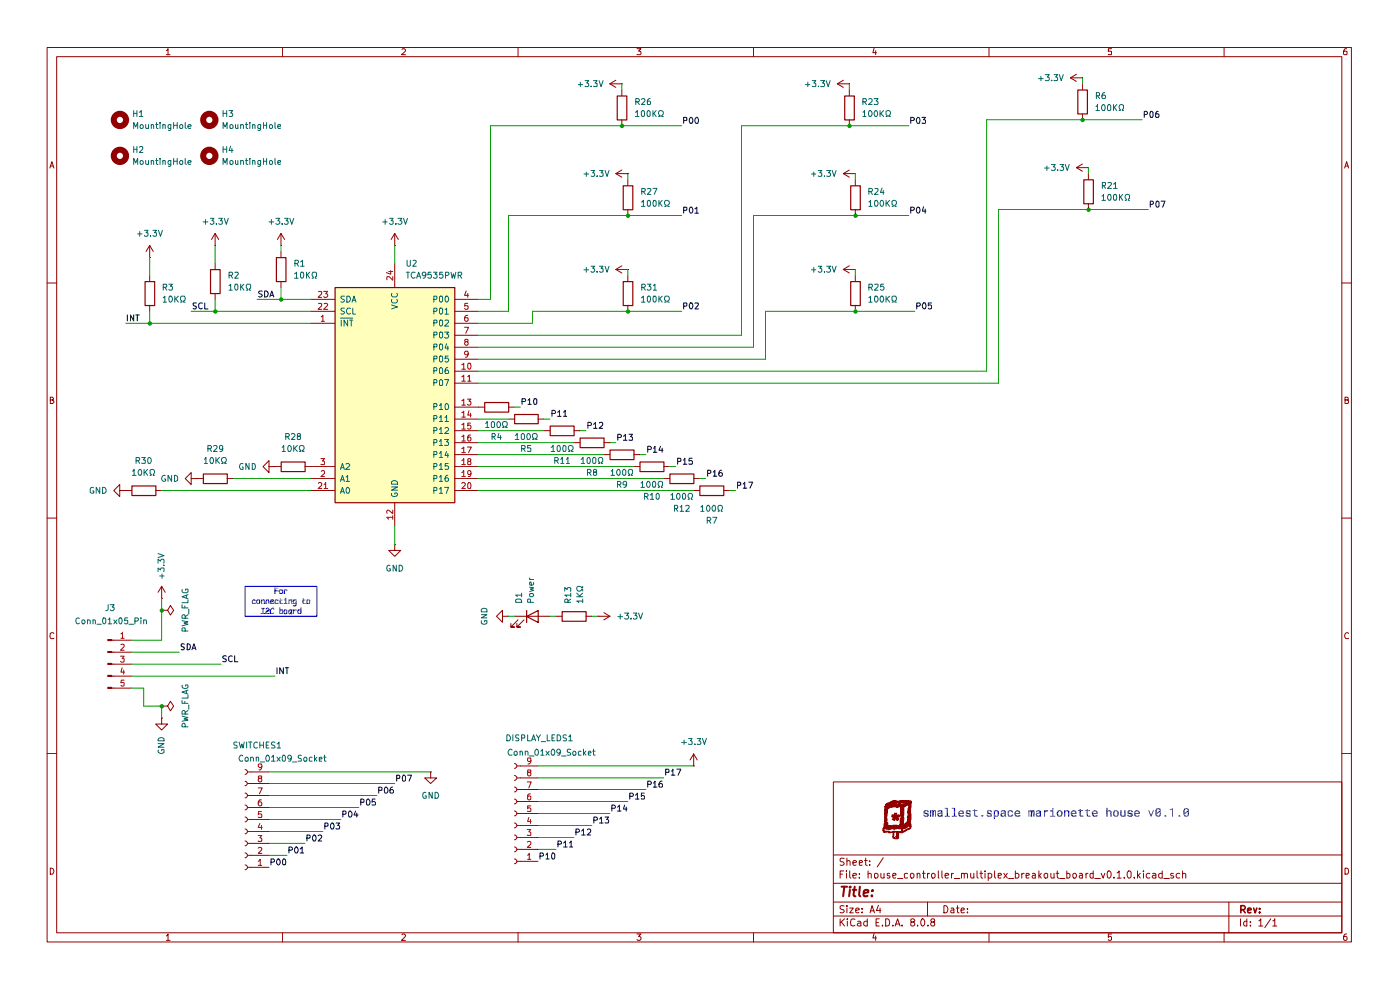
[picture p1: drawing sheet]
<svg xmlns="http://www.w3.org/2000/svg" width="297mm" height="210mm" viewBox="0 0 297 210" stroke-linecap="round" stroke-linejoin="round" font-family="sans-serif">
<g fill="none" stroke="#910000" stroke-width=".21">
<path d="M10 10.1h276.7v189.7h-276.7zM12 12h272.6v185.9h-272.6zM35.3 10.8l.3-.5v1.3M35.3 11.6h.8M59.9 10.1v1.9M85.3 10.5l.1-.2h.4l.2 .5-.8 .8h.8M109.9 10.1v1.9M135.1 10.3h.9l-.5 .5 .4 .1 .1 .5-.2 .2-.7-.1M159.9 10.1v1.9M185.4 10.2l-.2 1h.7M185.8 10.8v.8M209.8 10.1v1.9"/>
<path d="M235.8 10.3h-.7v.6h.7v.6h-.7M259.7 10.1v1.9M285.7 10.3l-.5 .1-.1 .3-.1 .7 .2 .2 .5-.1v-.6l-.5-.1-.2 .3M10.6 35.6l.4-1.3 .4 1.3M10.7 35.2h.6M285.2 35.6l.5-1.3 .4 1.3M285.4 35.2h.6M10 60h2M284.6 60h2.1M10.7 84.8h.5l.1-.3-.2-.3h-.4v1.4h.5l.2-.3v-.2l-.3-.3M285.3 84.8h.6l.1-.4-.7-.2v1.4h.5l.2-.1 .1-.4-.4-.3M10 109.9h2"/>
<path d="M284.6 109.9h2.1M11.4 134.4l-.2-.2-.5 .2-.1 .4 .2 .7 .6-.1M286.1 134.4a.58 .58 0 0 0-.8 .1 .58 .58 0 0 0 .1 .8l.1 .2 .6-.1M10 159.9h2M284.6 159.9h2.1M176.8 165.9h107.8v32h-107.8zM10.7 184.1a.71 .71 0 0 1 .7 .5 .71 .71 0 0 1-.2 .8h-.5zM35.3 198.5l.3-.4v1.4M35.3 199.5h.8M59.9 197.9v1.9M85.3 198.3l.1-.2h.4l.2 .4-.8 1h.8M109.9 197.9v1.9"/>
<path d="M135.1 198.1h.9l-.5 .5h.2l.3 .3v.3l-.3 .3h-.4l-.2-.2M159.9 197.9v1.9M176.8 194.3h107.8M176.8 191.3h107.8M176.8 187.4h107.8M176.8 181.4h107.8M178.2 194.9v1.5M178.2 185.4h.5M178.5 195.6l.7 .8M179 184.7h-.8v1.6M179.1 192.2a.64 .64 0 0 0-.9 .1v.4l.7 .3 .2 .4a.6 .6 0 0 1-.9 .1M179.1 182.1a.64 .64 0 0 0-.9 .1v.4l.7 .3 .2 .4a.6 .6 0 0 1-.9 .2"/>
<path d="M179.2 194.9l-1 .8M179.6 184.7v.2M179.6 185.3v1M179.7 192.1v.2M179.7 182.7v-.1a.36 .36 0 0 1 .6 .2v.8M179.7 182v1.6M179.7 192.6v1M179.7 194.9v.2M179.7 195.4v1M180.3 192.6h.7l-.7 1h.7M180.3 184.7v1.3l.2 .3M180.9 185.8l.8-.2-.1-.3h-.4l-.3 .1 .1 .8h.6"/>
<path d="M180.9 183l.8-.1-.1-.3-.4-.1-.3 .3 .1 .7h.6M181.4 195.1a.59 .59 0 0 0-.8-.1 .59 .59 0 0 0-.2 .7l.1 .6 .4 .1 .5-.1M181.5 193.1l.8-.1-.1-.3-.4-.1-.3 .3v.6l.3 .1 .4-.1M181.9 195.5h.6l.1 .9M182.3 186.1v.2M182.3 185.3v.1M182.3 183l.7-.1-.2-.4-.5 .1v.9h.6M182.6 195.7l-.5 .1-.2 .3 .2 .3 .5-.1M182.9 193.5v.1M182.9 192.7v.2M183.4 182.5h.6M183.6 182v1.5l.4 .1"/>
<path d="M184 195.5h-.6l-.2 .7a.52 .52 0 0 0 .8 .1M184 194.9v1.5M184.1 185.4l.3-.1 .4 .1v.9M184.1 184.7v1.6M184.5 183.4v.2M184.5 182.6v.2M184.6 193.6l.4-1.5 .5 1.5M184.7 193.2h.7M185.4 198l-.2 1h.7M185.5 185.4l.1-.1a.45 .45 0 0 1 .7 .2l-.1 .6-.4 .2-.3-.2zM185.8 198.5v1M185.8 195.7h.6"/>
<path d="M186.4 192l-.5 1.1h1M186.5 194.9h-.7v1.5h.7M186.7 192.6v1M186.9 185.3v.7a.37 .37 0 0 0 .3 .3 .37 .37 0 0 0 .3-.2M187.2 196.3v.1M187.4 181.9l-1.3 2M187.5 185.3v1M187.9 194.9h.3a.89 .89 0 0 1 .3 1.4l-.6 .1zM188.7 185.3h-.5v.4l.6 .2-.2 .4-.4-.1M189.4 196.3v.1M189.4 185.8l.7-.2-.2-.3h-.3l-.2 .1v.6l.2 .3 .4-.1M189.9 196.4l.5-1.5 .5 1.5"/>
<path d="M190 196h.8M190.4 186.4h1.1M191.3 196.3v.1M192.5 185.3h-.4l-.2 .1v.7l.2 .2 .4-.1M193.2 185.3h.4l.3 .2v.4l-.3 .4-.4-.1zM193.5 195.6l-.3-.2v-.3l.3-.2 .4 .1 .2 .3-.9 .4 .1 .6a.52 .52 0 0 0 .8-.1v-.4l-.4-.2M194.6 185.4l.1-.1 .5 .1v.9M194.6 185.3v1M194.6 196.3v.1M195.5 195l.2-.1a.82 .82 0 0 1 .5 .8 .82 .82 0 0 1-.5 .7 1.1 1.1 0 0 1-.2-1.4zM195.7 185.3h.6M195.9 184.7v1.5l.4 .1"/>
<path d="M196.8 185.3v1M196.8 191.3v3M196.8 196.3v.1M197.2 185.3l-.4 .2M197.7 195.6l-.3-.3 .1-.2 .2-.2 .5 .1v.5l-.5 .1-.3 .2v.4l.3 .2h.3l.3-.2v-.4l-.3-.2M197.7 185.3h.4l.3 .2v.4l-.3 .4-.4-.1zM199.1 184.7v1.5l.1 .1M199.8 184.7v1.3l.2 .3M200.2 192.1a.77 .77 0 0 1 .9 .8 .77 .77 0 0 1-.9 .7zM200.5 185.8l.8-.2-.1-.3h-.5l-.2 .1 .1 .8h.6M201.8 192.7h.5l.1 .9M201.8 185.3v1"/>
<path d="M202.3 185.3l-.5 .2M202.4 193h-.6l-.1 .3 .1 .3 .6-.1M202.4 186.4h1.2M202.9 192.6h.6M203.1 192.1v1.4l.4 .1M203.9 193.1l.7-.1v-.3l-.6-.1-.1 .3v.6l.1 .1 .6-.1M204 185.4l.1-.1h.5v1M204 185.3v1M204.6 185.4l.2-.1 .4 .1v.9M205.2 193.5v.1M205.2 192.7v.2M205.9 185.3v.7a.37 .37 0 0 0 .3 .3 .37 .37 0 0 0 .4-.2"/>
<path d="M206.6 185.3v1M207.3 184.7v1.3l.2 .3M207.9 185.3h.5M208.1 184.7v1.3l.3 .3M209 184.7v.2M209 185.3v1M209.6 185.3a.52 .52 0 0 1 .8 .2l-.2 .7h-.6M209.6 185.3v1.5M209.8 197.9v1.9M211 184.7v1.3l.2 .3M211.8 185.8l.6-.2-.1-.3h-.5v.9h.5M212.9 185.3l.8 1"/>
<path d="M213.7 185.3l-.8 1M214 186.4h1.1M215.4 185.3h.5l.3 .2v.4l-.3 .4-.5-.1M215.4 184.7v1.6M216.7 185.3v1M217.3 185.3l-.6 .2M217.7 185.8l.7-.2-.1-.3h-.6v.9h.6M219 185.3h.5l.1 .1v.9M219.6 185.6l-.5 .1-.2 .2 .2 .4 .5-.1M220.4 184.7v1.6M220.5 185.7l.4 .6M220.9 185.3l-.5 .5"/>
<path d="M221.5 185.5l.2-.2h.5v.8l-.5 .2-.2-.4zM222.9 185.3l.1 .9 .4 .1 .2-.2M223.6 185.3v1M224 185.3h.6M224.3 184.7v1.3l.3 .3M224.8 186.4h1.1M226.3 185.3h.4l.3 .2-.1 .6-.2 .2-.4-.1M226.3 184.7v1.6M227.7 185.3h.4l.2 .2v.4l-.2 .4-.4-.1zM229 185.3h.4l.2 .1v.9M229.6 185.6l-.5 .1-.2 .2 .2 .4 .5-.1M230.4 185.3v1"/>
<path d="M230.8 185.3l-.4 .2M231.9 185.3h-.4l-.3 .2 .1 .7h.6M231.9 184.7v1.6M232.2 186.4h1.2M233.6 185.3l.4 1 .4-1M234.9 184.9l.3-.2a.82 .82 0 0 1 .5 .8 .82 .82 0 0 1-.5 .8l-.3-.2v-.4zM235.8 198.1h-.7v.7l.2-.2 .5 .2-.1 .6-.4 .1-.2-.2M236.3 186.1v.2M237 185.2l.4-.5v1.6M237 186.3h.8M238.5 186.1v.2M239.4 184.7l.5 .3v.9l-.3 .4-.4-.4a.99 .99 0 0 1 .2-1.2z"/>
<path d="M240.6 186.1v.2M241.3 184.7v1.6M241.5 185.7l.4 .6M241.9 185.3l-.6 .5M242.6 184.7v.2M242.6 185.3v1M243.9 185.3a.52 .52 0 0 0-.7 .2l.1 .7h.6M244.5 185.3h.4l.3 .1v.9M245.2 185.6l-.5 .1-.3 .2 .3 .4 .5-.1M246.5 185.3a.52 .52 0 0 0-.7 .2l.2 .7h.5M246.5 184.7v1.6M246.9 186.4h1.2"/>
<path d="M248.9 185.3h-.4l-.2 .1 .2 .4 .5 .1-.1 .3h-.6M250.3 185.3a.52 .52 0 0 0-.8 .2l.2 .7h.6M250.9 185.4l.2-.1 .4 .1v.9M250.9 184.7v1.6M259.7 197.9v1.9M260.7 191.3v6.6M263.1 194.9v1.5M264.5 195.5l-.4-.1-.3 .3v.5l.3 .2 .4-.1M264.5 194.9v1.5M265.3 196.3v.1M265.3 195.5v.2M267 195.3l.5-.4v1.5"/>
<path d="M267 196.4h.9M269.6 194.9l-1.3 1.9M270 195.3h.2l.2-.4v1.5M270 196.4h.8M285.3 184.1l.7 .2 .1 .6-.3 .5h-.5zM285.7 198.1l-.5 .1-.1 .3-.1 .7 .2 .3 .5-.2v-.6l-.5-.1-.2 .3"/>
</g>
<path d="M263.2 193l.8-.1 .2-.3-.1-.3-.3-.2h-.6v1.5M263.7 193l.5 .6M264.7 193.1l.7-.1-.1-.3-.4-.1-.2 .3 .1 .6h.5M265.9 192.6l.4 1 .3-1M267.2 193.5v.1M267.2 192.7v.2" fill="none" stroke="#910000" stroke-width=".34"/>
<path d="M178.5 188.1h1.2M179.1 188.1l-.2 2M180.3 188.8l-.2 1.3M180.4 188.1l-.2 .1h.3l-.1-.1-.1 .2M180.9 188.8h.8M181.3 188.1l-.2 1.7v.2l.4 .1M182.4 188.1l-.2 1.7 .3 .3M183.3 189.4l.9-.1v-.5a.67 .67 0 0 0-.9 .2v1h.7M185 189.9v.2M185.1 188.8l.1 .1h-.2l.1-.1-.1 .2" fill="none" stroke="#910000" stroke-width=".42"/>
<path d="M71 61h25.4v45.6h-25.4z" fill="#ffb"/>
<g fill="none" stroke="#910000" stroke-width=".21">
<path d="M177.6 17.8l1.3 .7M177.6 17.8h2.6M178.9 17l-1.3 .8M180.2 17.8h.1M180.2 19v1.3M227.1 16.5l1.2 .8M227.1 16.5h2.5M228.3 15.7l-1.2 .8M229.6 16.5h.1M229.6 17.8v1.2M178.9 36.8l1.3 .8M178.9 36.8h2.5"/>
<path d="M180.2 25.4v1.3M180.2 36.1l-1.3 .7M181.4 36.8h.1M181.4 38.1v1.3M228.3 35.6l1.3 .7M228.3 35.6h2.6M229.6 34.8l-1.3 .8M229.6 24.1v1.3M230.9 35.6h.1M230.9 36.8v1.3M178.9 57.1l1.3 .8M178.9 57.1h2.5"/>
<path d="M180.2 56.4l-1.3 .7M181.4 57.1h.1M181.4 44.4v1.3M181.4 58.4v1.3M230.9 43.2v1.2M181.4 64.8v1.2M57.1 99v-1.3l-1.3 1.3 1.3 1.2v-1.2h1.2M58.3 99h.1M58.3 99h1.3M64.7 99h1.3M40.6 101.5v-1.3l-1.3 1.3 1.3 1.3v-1.3h1.2M41.8 101.5h.1"/>
<path d="M41.8 101.5h1.3M48.2 101.5h1.2M23.7 138.3h.4M23.7 135.8h.4M22.9 145.8h.8v.2h-.8zM23.7 146h.4M23.7 143.4h.4M23.7 140.9h.4"/>
</g>
<path d="M228.6 19.1h2.1v5.1h-2.1zM179.2 20.4h2v5h-2zM180.5 39.4h2v5.1h-2zM229.9 38.1h2v5.1h-2zM180.5 59.7h2v5.1h-2zM59.6 98h5.1v2h-5.1zM43.1 100.5h5.1v2.1h-5.1z" fill="none" stroke="#910000" stroke-width=".25"/>
<g fill="none" stroke="#0f0f0f" stroke-width=".21">
<path d="M193.2 25.6l.7-.1 .1-.4-.3-.2h-.5v1.3M194.7 24.9a.76 .76 0 0 1 .3 1.3h-.4a.8 .8 0 0 1 .1-1.3zM195.6 24.9h.7l-.4 .5 .4 .1v.6h-.7M242.7 24.3l.6-.1v-.5l-.6-.1v1.3M244.2 23.6l.4 .3v.7l-.2 .3h-.3l-.2-.4 .1-.7zM245.7 23.6a.76 .76 0 0 0-.4 1.3l.5-.1a.42 .42 0 0 0-.1-.5 .42 .42 0 0 0-.5-.1l-.1 .2M193.2 44.6h.5l.3-.2-.1-.4-.7-.1v1.3M194.6 44h.5v1.1a.56 .56 0 0 1-.7-.2 .56 .56 0 0 1 .1-.7zM195.9 43.9l-.2 .9h.7M196.3 44.4v.8M244 43.3h.6v-.5l-.6-.1v1.2M245.3 42.8l.3-.1 .3 .2v.8l-.3 .2h-.3z"/>
<path d="M246.3 42.7h.8l-.5 1.2M27 66.8v1.3M28.4 66.8v1.3l-.7-1.3v1.3M28.8 66.8h.7M29.1 66.8v1.3"/>
</g>
<path d="M22.9 145.8h.8v.2h-.8z" fill="#910000"/>
<path d="M22.9 143.3h.8v.2h-.8z" fill="none" stroke="#910000" stroke-width=".21"/>
<path d="M22.9 143.3h.8v.2h-.8z" fill="#910000"/>
<path d="M22.9 140.7h.8v.3h-.8z" fill="none" stroke="#910000" stroke-width=".21"/>
<path d="M22.9 140.7h.8v.3h-.8z" fill="#910000"/>
<path d="M22.9 138.2h.8v.2h-.8z" fill="none" stroke="#910000" stroke-width=".21"/>
<path d="M22.9 138.2h.8v.2h-.8z" fill="#910000"/>
<path d="M22.9 135.6h.8v.3h-.8z" fill="none" stroke="#910000" stroke-width=".21"/>
<path d="M22.9 135.6h.8v.3h-.8z" fill="#910000"/>
<g fill="none" stroke="#910000" stroke-width=".21">
<path d="M83.7 55.9v5.1M66 68.6h5M66 66h5M66 63.5h5M96.4 68.6h5.1M96.4 78.7h5.1M96.4 66h5.1M96.4 63.5h5.1M96.4 71.1h5.1M96.4 73.7h5.1M96.4 76.2h5.1M66 99h5"/>
<path d="M96.4 81.3h5.1M96.4 86.4h5.1M96.4 88.9h5.1M96.4 91.4h5.1M96.4 93.9h5.1M96.4 96.4h5.1M96.4 99h5.1M25.4 104.1v-1.3l-1.3 1.3 1.3 1.2v-1.2h1.3M26.7 104.1h.1M26.7 104.1h1.2M33 104.1h1.3M66 104.1h5"/>
<path d="M66 101.5h5M83.7 115.5v1.3h1.3l-1.3 1.2-1.2-1.2h1.2M83.7 115.5h.1M83.7 106.6v5.1M96.4 104.1h5.1M96.4 101.5h5.1M24.1 135.8h3.8M24.1 138.3h3.8M34.3 126.9h.1M34.3 129.5h1.3l.6-1.1 .6 1.1-.6 1-.6-1M34.3 129.5h.1M34.3 124.4l-.8 1.2"/>
<path d="M34.3 124.4v2.5M34.3 124.4l.8 1.2M106.6 130.7v-1.2l-1.3 1.2 1.3 1.3v-1.3h1.3M107.9 130.7h.1M109.1 130.7h7.6M109.9 131.5l-1.5 1.5h.7h-.7v-.8M111.2 131.5l-1.6 1.5h.8h-.8v-.8M117.9 130.7h1.3M124.3 130.7h1.3M126.8 130.7h.1M126.8 130.7h2.6M128.1 130l1.3 .7"/>
<path d="M129.4 130.7l-1.3 .8M24.1 140.9h3.8M24.1 143.4h3.8M24.1 146h3.8M147.2 159.9l-.8 1.3M147.2 159.9v2.6M147.2 159.9l.7 1.3M147.2 162.5h.1M189.3 172.8l.6 .3-.1-.6h.4l-.1 .6 .6-.3 .1 .5-.6 .1 .4 .3-.1 .2a.3 .3 0 0 1-.4 0 .3 .3 0 0 1-.1-.3h-.1a.25 .25 0 0 1-.1 .3 .25 .25 0 0 1-.3 0l-.1-.1v-.2l.4-.2-.6-.1z"/>
</g>
<g fill="none" stroke="#b90000" stroke-width=".21">
<path d="M82.5 57.6h.8M82.9 57.4v.8l-.9-.4M83.3 58.7v.7l-.8-.7h-.4v.7M67.6 64.4h.6v.5l-.7 .7h.7M67.6 61.9h.6v.4l-.7 .8h.7M68.2 67.2l.3-.3v1.3M68.2 68.2h.6M68.7 61.8h.8l-.4 .5 .4 .2v.3l-.2 .3h-.5l-.1-.2M68.7 64.4l.6-.1 .2 .4-.8 .9h.8M98 77.4l.4-.4v1.3M98 79.9l.4-.3v1.3M98 78.3h.7"/>
<path d="M98.6 69.4h.8l-.6 1.3M98.8 72.5l-.2-.3v-.1h.6v.4h-.4l-.2 .2v.3l.2 .2h.3l.2-.2v-.3l-.2-.2M98.9 61.7l-.3 1h.8M99.2 79.9l.4-.3v1.3M99.2 64.3h-.6v.6h.6v.6l-.4 .1-.2-.2M99.2 66.9a.57 .57 0 0 0-.6 .5v.5l.2 .3 .4-.1v-.7h-.5l-.1 .2M99.2 62.2v.9M99.3 77.1l.4-.1a.82 .82 0 0 1-.2 1.3l-.3-.2zM99.3 75l-.2 .3h-.3l-.2-.3v-.2l.1-.3h.5l.1 .7a.58 .58 0 0 1-.6 .6M68.1 97.3h.7l-.4 .5 .4 .2v.5h-.7M68.2 100l.1-.2h.4l.1 .2v.4l-.7 .7h.7M98 85l.4-.3v1.2"/>
<path d="M98 87.5l.4-.3v1.3M98 90.1l.4-.4v1.3M98 92.6l.4-.3v1.3M98 95.2l.4-.4v1.2M98 97.7l.4-.4v1.3M98 80.9h.7M98 85.9h.7M98 88.5h.7M98 91h.7M98 93.6h.7M98 96h.7M98 98.6h.7"/>
<path d="M99.1 84.7h.8l-.4 .4 .4 .2-.1 .6h-.5l-.2-.1M99.1 94.8h.9l-.6 1.2M99.2 80.9h.7M99.4 97.9l-.2-.4 .2-.2 .4 .1v.4l-.6 .2v.5l.6 .1 .1-.5-.2-.2M99.5 87.1l-.3 1h.8M99.8 89.7h-.6v.6l.5-.1 .2 .2-.1 .5-.4 .1-.2-.2M99.8 92.3h-.4l-.2 .2v.9l.2 .2 .4-.1v-.7l-.4-.1-.2 .3M99.8 87.6v.9M67.6 102.5l.1-.1h.5v.6l-.7 .6h.7M68.7 102.8l.4-.4v1.2M68.7 103.6h.8M83.3 109.7h-1.3l.4 .5"/>
<path d="M83.3 108.2v.8l-.9-.8-.4 .3 .1 .4M83.3 109.4v.8M98 100.2l.4-.4v1.3M98 102.5l.1-.1h.4l.2 .2-.1 .4-.6 .6h.7M98 101.1h.7M99.5 102.4a.82 .82 0 0 1 .2 1.2h-.3l-.2-.1v-.9zM99.9 100.4l-.2 .3h-.3l-.2-.2v-.5l.5-.2 .2 .3-.2 .9-.4 .1M25.6 139.2h.7l-.4 .5 .4 .1v.5l-.1 .2h-.5l-.1-.2M25.7 134.5l.3-.4v1.3M25.7 136.7h.6v.5l-.7 .7h.7M25.7 135.4h.6M25.9 141.6l-.2 1h.7"/>
<path d="M26.2 142.2v.8M26.3 144.3h-.6v.6l.5-.1 .1 .6-.1 .1h-.4l-.1-.1"/>
</g>
<path d="M71.1 61h25.4v45.6h-25.4zM28 103.1h5.1v2h-5.1zM111.7 130.8l2.5-1.3v2.5zM111.7 129.5v2.5M119.3 129.8h5v2h-5z" fill="none" stroke="#910000" stroke-width=".25"/>
<g fill="none" stroke="#0f0f0f" stroke-width=".21">
<path d="M41.7 64.3h-.7v.4l.7 .4-.3 .4-.4-.1M42.9 64.3h-.5l-.2 .2v.9l.4 .1 .3-.1M43.4 64.3v1.2h.7M55.6 61.8h-.7a.57 .57 0 0 0 .6 .7l.1 .2-.2 .3-.5-.1M56.1 61.7a.65 .65 0 0 1 .8 .7 .65 .65 0 0 1-.8 .6zM57.2 63l.5-1.3 .4 1.3M57.4 62.7h.6M122.2 176.5l.7-.1v-.3l-.2-.2h-.5v1.2M123.4 176.3l.4-.4v1.2M123.4 177.1h.7M124.6 176l.2-.1h.4l.1 .5-.8 .7h.8M126 174l.7-.1v-.3l-.2-.3h-.5v1.3"/>
<path d="M127.2 173.7l.4-.4v1.3M127.2 174.6h.7M128.4 173.3h.7l-.4 .5 .4 .3-.1 .5-.6-.1M129.8 171.4h.6l.2-.4-.3-.2h-.5v1.2M131 171.2l.4-.4v1.2M131 172h.7M132.5 170.8l-.3 .8h.8M132.8 171.2v.8M133.6 168.9h.6l.2-.4-.3-.3h-.5v1.3M134.8 168.7l.4-.5v1.3M134.8 169.5h.8M136.7 168.2h-.6v.7l.4-.2 .2 .3v.5l-.6-.1"/>
<path d="M137.4 166.4h.6l.2-.5-.3-.2h-.5v1.3M138.6 166.1l.3-.4v1.3M138.6 167h.8M140.5 165.7l-.5 .1-.2 .5v.5l.2 .2h.5v-.7l-.5-.1-.2 .3M141.2 163.8l.7-.1v-.4l-.2-.1h-.5v1.2M142.4 163.6l.3-.4v1.2M142.4 164.4h.8M143.6 163.2h.8l-.6 1.2"/>
</g>
<g fill="none" stroke="#006665" stroke-width=".21">
<path d="M72.2 67.5h2.6M72.4 67.9v1.3M73.1 65.4h-.6l-.2 .2 .3 .4 .5 .2v.2l-.3 .2-.5-.1M73.1 62.8h-.6l-.2 .3 .3 .3 .5 .3v.1l-.3 .3-.5-.1M73.6 62.8h.5a.72 .72 0 0 1 .2 .8 .72 .72 0 0 1-.7 .5zM73.7 67.9v1.3l-.7-1.3v1.3M74.2 67.9h.6M74.3 65.4h-.6a.66 .66 0 0 0-.2 .8 .66 .66 0 0 0 .8 .3M74.5 67.9v1.3M74.7 64.1l.4-1.3 .4 1.3M74.8 63.7h.6M74.8 65.4v1.2h.6"/>
<path d="M83.1 64.7l1.2 .4-1.2 .4M83.1 63.5v.5l.2 .3 .9-.1 .1-.4-.1-.3M83.1 62.2v.5l.2 .3 .9-.1 .1-.3-.1-.4M92 78.7h.6v-.6l-.6-.1v1.2M92 63.5l.6-.1v-.6h-.6v1.3M92 66h.6v-.6h-.6v1.2M92 68.5h.6v-.6h-.6v1.3M92 71h.6v-.6h-.6v1.3M92 73.6h.6v-.6h-.6v1.3M92 76.1h.6v-.6h-.6v1.3M93.2 68.1l.2-.2h.3l.2 .2v.8l-.3 .3-.4-.3zM93.2 70.6l.2-.2h.3l.2 .2v.9l-.3 .2-.4-.2z"/>
<path d="M93.2 73.2l.2-.2h.3l.2 .2v.8l-.3 .3-.4-.3zM93.2 75.7l.2-.2h.3l.2 .2v.8l-.3 .3-.4-.3zM93.3 62.9l.4-.1 .2 .3v.7l-.3 .3-.4-.3zM93.3 65.4h.4l.2 .2v.8l-.3 .2-.4-.2zM93.5 78l.4 .2v.9l-.2 .1h-.3l-.2-.1v-.9zM94.3 70.4h.9l-.5 .5 .5 .2v.4l-.3 .2h-.4l-.2-.2M94.4 65.7l.3-.3v1.2M94.4 68l.6-.1 .2 .3-.9 1h.9M94.4 66.6h.8M94.5 62.9l.1-.1a.65 .65 0 0 1 .6 .6 .65 .65 0 0 1-.5 .7l-.2-.2-.1-.3zM94.7 72.9l-.3 .9h.8M95 78a.58 .58 0 0 0-.6 .6l.1 .6h.5l.2-.1v-.4l-.3-.2h-.2l-.3 .2"/>
<path d="M95 73.4v.9M95.1 75.5h-.6l-.1 .6 .2-.2h.3l.3 .3v.3l-.3 .3h-.3l-.2-.2M72.2 99.6l.4-1.3 .5 1.3M72.3 99.2h.6M73.4 98.5l.2-.2h.3l.3 .4-.9 .9h.9M92 81.2h.6v-.6l-.6-.1v1.3M92 86.3h.6v-.6l-.6-.1v1.3M92 88.8h.6v-.6l-.6-.1v1.3M92 91.4l.6-.1v-.5l-.6-.1v1.2M92 93.9l.6-.1v-.5l-.6-.1v1.3M92 96.4h.6v-.6h-.6v1.2M92 99l.6-.1v-.5l-.6-.1v1.3"/>
<path d="M93.2 86l.4-.4v1.3M93.2 88.6l.4-.5v1.3M93.2 91.1l.4-.4v1.2M93.2 93.6l.4-.4v1.3M93.2 96.2l.4-.4v1.2M93.2 98.7l.4-.4v1.3M93.2 86.9h.7M93.2 89.4h.7M93.2 91.9h.7M93.2 94.5h.7M93.2 97h.7M93.2 99.6h.7"/>
<path d="M93.5 80.5l.4 .3v.8l-.2 .2h-.3l-.2-.2v-.8zM94.3 80.5h.9l-.5 1.3M94.3 93.2h.9l-.5 .5 .4 .1v.6h-.8M94.4 88.6l.3-.5v1.3M94.4 90.8l.2-.1h.3l.3 .4-.9 .8h.9M94.4 89.4h.8M94.5 85.8l.2-.2a.75 .75 0 0 1 .2 1.3l-.4-.1zM94.7 95.8l-.3 .8h.8M95 96.2v.8M95.1 98.3h-.6l-.1 .6h.7v.6h-.7M72.2 102.1l.4-1.3 .5 1.3M72.2 104.6l.4-1.2 .5 1.2"/>
<path d="M72.3 101.8h.6M72.3 104.3h.6M73.4 101.2l.3-.4v1.3M73.4 102.1h.8M73.5 103.5l.2-.1a.68 .68 0 0 1 .5 .6 .68 .68 0 0 1-.5 .6h-.2zM83.1 104.6a.65 .65 0 0 0 .5 .7 .65 .65 0 0 0 .7-.4l-.1-.3h-.5v.2M83.1 103.3h1.2l-1.2 .7h1.2M83.1 102.2a.72 .72 0 0 1 .8-.2 .72 .72 0 0 1 .4 .7h-1.2zM92 101.5l.6-.1v-.5l-.6-.1v1.3M92 104.1l.6-.1v-.5l-.6-.1v1.2M93.2 101.2l.4-.4v1.3M93.2 103.7l.4-.3v1.2"/>
<path d="M93.2 102.1h.7M93.2 104.6h.7M94.3 103.4h.9l-.5 1.2M95 100.8a.72 .72 0 0 0-.6 .6 .72 .72 0 0 0 .3 .7l.4-.1 .1-.4-.3-.3h-.2l-.3 .3"/>
</g>
<path d="M189.3 172.8l.6 .3-.1-.6h.4l-.1 .6 .6-.3 .1 .5-.6 .1 .4 .3-.1 .2a.3 .3 0 0 1-.4 0 .3 .3 0 0 1-.1-.3h-.1a.25 .25 0 0 1-.1 .3 .25 .25 0 0 1-.3 0l-.1-.1v-.2l.4-.2-.6-.1z" fill="#910000"/>
<path d="M187.9 170.6h3h-2.1h1.3h-.9h.5l.1-.2 .4 .2 .9-.1 .5 .1 .1-.1 1-.2-2.9-.1-1.1 .4h-.7l.8-.5h.9h-.8h.2h3.8h-3.7l.4-.3 .3 .2 3.3-.1 .1 .2-.1 1.1v4.5l-1.8 1-.8-.1v1.2l-.2 .1-1-.1v-.3l.5 .3h.3l-.1-.4 .4 .3v-1.2l-.2 .9h-.2l.2-.9h-.7v.8l-.2 .2v-.9l-.8 .1-.1-.2-.5-.1-.5 .2-.2-.7h.2l.1 .5h3.6l.1-.3h.2v.4l.8-.6 .6-.2 .2-.1v-.5l-.5 .1-.6 .5-.5 .1v.3h-.2v-.3l-.8-.1h-.7v.2l-.9-.1-.2 .2-1.2-.3v.2h-.2l.1-.3h1l.2 .2 2.7-.1h-2.1l.2-.1h-.2h-1.8h.2h4h-4v-.3l.4 .2 .7-.1 .7 .2h2.4h-1.7l-.2-.1h1.3l-1.7-.1 2.9-.1-1.8 .1 1.1-.2h-1.4l-.3 .2-.8 .1-1.6-.2 .6-.1 .8 .2-.7-.2-.1-.3-.1 .3h-.5v-.2h.4v-.1h.2l-.3-.2v.3h-.3l.1-.6h.4l.2 .2v.5l1.5 .2 .3-.1h-.9l.3-.2 1.6 .2 1.1-.1h-1.1l1.1-.1h-1.1l-.2 .1v-.1h.4h-.4l.2-.3-.1-.4 .2 .3 .2-.1v.3l.2-.1v.3l1-.2h-.6l.4-.1 .1-.2-.1 .2h-.2l.1-.2 .4-.1-.3 .1 .3-.3-.1-.3h.5h-.3l-.1-.3v.3h-.1v-.5h.2h-.2l.1-.2h.3v.7l.2-.2-.1-.6-.4 .1v-.2h.4v-.2l-.1 .2h-.3l-.1-.5v-.4h.1v.6l.4-.1v.2v-.2h-.3v-.9l-.1 .4h-.1l.1-.4h.4v-.2l-.1 .2h-.3v-.2l.4-.1 .1-.7-.1-.1-.1 .8h-.3v-.8l-.4 .1-.6 .5v2.7l-.1 .7-.2 .1 .1-.2h-.2l-.1-.6h.2v.3l.1-.3h-.3v-.3l-.1 .7h-.1l.1-.8v-1.2l.1 .2v.7l.1-.4 .2 .1 .1-.5-.1 .4h-.2l-.1-.6-.1 .1v-.2h.3v.2l.1-.4-.1-.1v.3l-.3-.1v-.2h.1v.2l.1-.2v-.6l-.1 .6h-.1v-.6l-.1-.1-.5 .1h-1.4l-.8 .2-.2 1.8 .1 .9-.1 .3h-.4v-.3l.2 .2v-.4l-.2 .2v-1.5h.2h-.2v-.7l.5 .1v-.2l-.5 .1v-.2h.4h-.4l.1-.3-.1-.2h.7l.4-.1h-1.1h1.8l-.1-.2-1.1 .1 .5-.1h2.5l.2 .4 .1-.2-.1-.2h-3.2l-.2 .2h-.4l.4-.3-.3 .1 .1-.2h2z" fill="none" stroke="#910000" stroke-width=".21"/>
<path d="M188.1 170.5l.7-.4h.9h-.8h.2h3.8h-3.7l.4-.3 .3 .2 3.3-.1 .1 .2-.1 1.1v4.5l-1.8 1-.8-.1v1.2l-.2 .1-1-.1v-.3l.5 .3h.3l-.1-.4 .4 .3v-1.2l-.2 .9h-.2l.2-.9h-.7v.8l-.2 .2v-.9l-.8 .1-.1-.2-.5-.1a.37 .37 0 0 1-.4 .2 .37 .37 0 0 1-.3-.4v-.3l.3 .2v.3l.8-.1 .2 .2h.7l.2-.2 1.7 .1 .1-.3h.2v.4l1.6-.9v-.5h-.2l-.3 .1-.6 .5-.5 .1v.3h-.2v-.3l-.8-.1h-.7v.2l-.9-.1-.2 .2-1.2-.3v.2h-.2l.1-.3h1l.2 .2 2.7-.1h-2.1l.2-.1h-.2h-1.8h.2h4h-4v-.3l.4 .2 .7-.1 .7 .2h2.4h-1.7l-.2-.1h1.3l-1.7-.1 2.9-.1-1.8 .1 1.1-.2h-1.4l-.3 .2-.8 .1-1.6-.2 .6-.1 .8 .2-.7-.2-.1-.3-.1 .3h-.5v-.2h.4v-.1h.2l-.3-.2v.3h-.3l.1-.6h.4l.2 .2v.5l1.5 .2 .3-.1h-.9l.3-.2 1.6 .2 1.1-.1h-1.1l1.1-.1h-1.1l-.2 .1v-.1h.4h-.4l.2-.3-.1-.4 .2 .3 .2-.1v.3l.2-.1v.3l.7-.1h-.6l.9-.1h-.6l.5-.2-.3 .1 .1-.2 .4-.1-.3 .1 .3-.3-.1-.3h.5h-.3l-.1-.3v.3h-.1v-.5h.2h-.2l.1-.2h.3v.7l.2-.2-.1-.6-.4 .1v-.2h.4v-.2l-.1 .2h-.3l-.1-.5v-.4h.1v.6l.4-.1v.2v-.2h-.3v-.9l-.1 .4h-.1l.1-.4h.4v-.2l-.1 .2h-.3v-.2l.4-.1 .1-.7-.1-.1v.7l-.4 .1 .1-.5-.1-.3-1 .6v2.7l-.1 .8h-.2l.1-.2h-.2l-.1-.6h.2v.3l.1-.3h-.3v-.3l-.1 .7h-.1l.1-.8v-1.2l.1 .2v.7l.1-.4 .2 .1 .1-.2-.1-.3v.4h-.2l-.1-.6-.1 .1v-.2h.3v.2l.1-.4-.1-.1v.3l-.3-.1v-.2h.1v.2l.1-.2v-.6l-.1 .6h-.1v-.6l-.1-.1-.5 .1h-1.4l-.8 .2-.2 1.8 .1 .9-.1 .3h-.4v-.3l.2 .2v-.4l-.2 .2v-1.5h.2h-.2v-.7l.5 .1v-.2l-.5 .1v-.2h.4h-.4l.1-.3-.1-.2h.7l.4-.1h-1.1h1.8l-.1-.2-1.1 .1 .5-.1h2.5l.2 .4 .1-.2-.1-.2h-3.2l-.2 .2h-.4l.4-.3-.3 .1 .1-.2h2l-2-.1h3h-2.1h1.3h-.9h.5l.1-.2 .4 .2 .9-.1 .5 .1 1.1-.4h-2.9l-1.1 .4h-.7z" fill="#910000"/>
<g fill="none" stroke="#0f0f0f" stroke-width=".21">
<path d="M145 25.6l.7-.1v-.4l-.2-.2h-.5v1.3M146.4 25l.2-.1a.76 .76 0 0 1 .2 1.3l-.4-.1a.94 .94 0 0 1 0-1.1zM147.7 24.9a.76 .76 0 0 1 .3 1.3h-.3a.8 .8 0 0 1 0-1.3zM145 44.6h.5l.2-.2v-.4l-.7-.1v1.3M146.4 44a.61 .61 0 0 1 .7 .5 .61 .61 0 0 1-.5 .7l-.2-.1-.2-.4zM147.4 44.3l.4-.4v1.3M147.4 45.2h.8M145 64.9h.5l.2-.1v-.5h-.7v1.2M146.4 64.3h.4a.76 .76 0 0 1-.2 1.2l-.2-.1a.87 .87 0 0 1 0-1.1zM147.4 64.3h.7l.1 .2-.8 1h.8M194.5 64.9h.5l.2-.2v-.4h-.7v1.2M195.8 64.3h.5a.82 .82 0 0 1-.3 1.2 .81 .81 0 0 1-.2-1.2z"/>
<path d="M197.6 64.3h-.7v.6l.2-.2 .5 .2-.1 .5-.4 .1-.2-.1M110.7 85.2h.6l.2-.4-.2-.2h-.6v1.2M112 84.9l.4-.3v1.2M112 85.8h.7M113.3 84.7l.4-.1 .2 .2v.8l-.2 .2-.4-.1zM117.1 87.7h.6l.2-.4-.3-.3h-.5v1.3M118.3 87.5l.4-.5v1.3M118.3 88.3h.7M119.5 87.5l.4-.5v1.3M119.5 88.3h.7M124.7 90.3h.6l.2-.5-.3-.2h-.5v1.2M125.9 90l.4-.4v1.2"/>
<path d="M125.9 90.8h.8M127.2 89.7l.1-.1 .5 .1v.5l-.7 .6h.7M131.1 92.8h.6l.1-.4-.2-.3h-.5v1.3M132.2 92.5l.5-.4v1.3M132.2 93.4h.8M133.4 92.1h.8l-.4 .5 .4 .3-.1 .5-.7-.1M137.4 95.3h.6l.2-.4-.3-.2h-.5v1.2M138.6 95.1l.3-.4v1.2M138.6 95.9h.8M140.1 94.7l-.3 .8h.8M140.5 95.1v.8M143.8 97.9l.6-.1v-.4l-.1-.2h-.5v1.3"/>
<path d="M144.9 97.6l.4-.4v1.3M144.9 98.5h.8M146.8 97.2h-.6l-.1 .6a.48 .48 0 0 1 .7 0 .48 .48 0 0 1 0 .7l-.7-.1M153.1 99.7a.76 .76 0 0 0-.4 1.3l.5-.1a.42 .42 0 0 0-.1-.5 .42 .42 0 0 0-.5-.1l-.1 .2M150.1 100.4l.7-.1v-.4l-.7-.2v1.3M151.3 100.2l.3-.5v1.3M151.3 101h.8M156.5 103l.6-.1v-.5l-.6-.1v1.2M157.6 102.7l.4-.4v1.2M157.6 103.5h.8M158.8 102.3h.9l-.6 1.2M39.1 136.7h-.7v.4l.6 .1 .1 .3-.2 .3h-.5"/>
<path d="M39.7 136.6a.64 .64 0 0 1 .7 .6 .64 .64 0 0 1-.7 .6zM40.7 137.8l.4-1.2 .5 1.2M40.9 137.5h.6M48 139.2h-.7v.4l.6 .2 .1 .3-.2 .3-.6-.1M49.3 139.2l-.4-.1-.4 .3 .1 .8 .3 .2 .4-.2M49.8 139.1v1.3h.7M58.8 141.6v1.3M60.1 141.6v1.3l-.7-1.3v1.3M60.5 141.6h.7M60.9 141.6v1.3M62.7 179.7h.1a.76 .76 0 0 1 .3 1.2l-.4-.1a.94 .94 0 0 1 0-1.1zM65.1 177.8l.7-.1v-.4l-.2-.2h-.5v1.3"/>
<path d="M66.5 177.2l.1-.1a.76 .76 0 0 1 .3 1.3l-.4-.1a.94 .94 0 0 1 0-1.1zM67.5 177.3l.5-.2 .2 .3v.3l-.7 .7h.7M68.9 175.3l.7-.1v-.4l-.2-.2h-.5v1.3M70.3 174.7l.1-.1a.76 .76 0 0 1 .3 1.3l-.4-.1a.94 .94 0 0 1 0-1.1zM71.3 174.6h.8l-.5 .5 .5 .2-.1 .6-.7-.1M72.7 172.7l.7-.1v-.4l-.2-.2h-.5v1.3M74.1 172.1l.2-.1a.75 .75 0 0 1 .1 1.3l-.4-.1-.1-.6zM75.4 172l-.3 .9h.8M75.7 172.5v.8M76.5 170.2h.6l.1-.5-.7-.2v1.3M77.9 169.6l.2-.1a.75 .75 0 0 1 .1 1.3l-.4-.1-.1-.7zM79.6 169.5h-.6l-.1 .7 .2-.2h.3l.3 .3v.3l-.2 .2-.6-.1"/>
<path d="M80.3 167.6h.6l.1-.5-.7-.1v1.2M81.7 167h.2a.75 .75 0 0 1 .1 1.2l-.4-.1-.1-.6zM83.3 167l-.4 .1a.94 .94 0 0 0 0 1.1h.4l.2-.1v-.4l-.3-.2h-.2l-.3 .2M84.2 165.1h.6v-.6l-.6-.1v1.3M85.6 164.4l.4 .3v.8l-.1 .2h-.4l-.2-.4 .1-.7zM86.4 164.4h.9l-.5 1.3M118.4 179.1l.6-.1 .1-.4-.2-.2h-.5v1.3M119.5 178.8l.5-.4v1.3M119.5 179.7h.8M120.8 178.8l.4-.4v1.3M120.8 179.7h.7M57.5 182.9l.7-.1 .1-.3-.3-.3h-.5v1.3"/>
<path d="M58.8 182.3l.2-.1a.67 .67 0 0 1 .5 .6 .67 .67 0 0 1-.5 .7 .84 .84 0 0 1-.2-1.2zM60.2 182.2a.75 .75 0 0 1 .2 1.3l-.5-.3v-.7zM61.3 180.3h.7l.1-.4-.3-.2h-.5v1.2M63.7 180.1l.4-.4v1.2M63.7 180.9h.7M114.6 181.6l.6-.1 .1-.3-.2-.3h-.5v1.3M115.8 181.4l.4-.5v1.3M115.8 182.2h.7M117.3 180.9l.4 .3v.7l-.2 .3h-.3l-.2-.4 .1-.7z"/>
</g>
<g fill="none" stroke="#910000" stroke-width=".21">
<path d="M129.4 17.8l1.2 .7M129.4 17.8h2.5M130.6 17l-1.2 .8M131.9 17.8h.1M131.9 19v1.3M130.6 36.8l1.3 .8M130.6 36.8h2.6M131.9 36.1l-1.3 .7M131.9 25.4v1.3M133.2 36.8h.1M133.2 38.1v1.3M31.7 54.6h.1"/>
<path d="M31.7 52.1v2.5M31.7 58.4v1.3M31.7 52.1l-.7 1.2M31.7 52.1l.8 1.2M45.6 52.1h.1M45.6 49.5v2.6M45.6 55.9v1.2M45.6 49.5l-.7 1.3M45.6 49.5l.8 1.3M59.6 52.1h.1M59.6 49.5v2.6M59.6 53.3v1.3"/>
<path d="M59.6 59.7v1.3M59.6 49.5l-.8 1.3M59.6 49.5l.8 1.3M83.7 52.1h.1M83.7 49.5l-.7 1.3M83.7 49.5v2.6M83.7 49.5l.8 1.3M130.6 57.1l1.3 .8M130.6 57.1h2.6M131.9 56.4l-1.3 .7M133.2 57.1h.1M133.2 44.4v1.3"/>
<path d="M133.2 58.4v1.3M31.7 64.8v1.2M45.6 62.2v1.3M133.2 64.8v1.2M101.5 86.4h1.3M107.9 88.9h1.2M107.9 86.4h1.2M114.1 88.9h1.3M115.4 91.4h1.3M121.8 93.9h1.2M121.8 91.4h1.2M128.1 96.4h1.3"/>
<path d="M128.1 93.9h1.3M134.5 96.4h1.2M134.5 99h1.2M140.8 99h1.3M140.8 101.5h1.3M147.2 101.5h1.2M147.2 104.1h1.2M153.5 104.1h1.3M34.3 152.3v1.3h1.3l-1.3 1.3-1.3-1.3h1.3M34.3 152.3h.1M34.3 149.8h1.3l.6-1 .6 1-.6 1-.6-1M34.3 149.8h.1"/>
<path d="M52 163.2a.51 .51 0 0 1 .5 .5 .51 .51 0 0 1-.5 .6M52 165.7a.47 .47 0 0 1 .5 .5 .47 .47 0 0 1-.5 .5M52 168.2a.51 .51 0 0 1 .5 .5 .51 .51 0 0 1-.5 .5M52 170.8a.51 .51 0 0 1 .5 .5 .51 .51 0 0 1-.5 .5M52 173.3a.51 .51 0 0 1 .5 .5 .51 .51 0 0 1-.5 .5M52 175.9a.51 .51 0 0 1 .5 .5 .51 .51 0 0 1-.5 .5M52 178.4a.51 .51 0 0 1 .5 .5 .51 .51 0 0 1-.5 .5M52.5 163.7h4.6M52.5 166.2h4.6M52.5 168.7h4.6M52.5 171.3h4.6M52.5 173.8h4.6"/>
<path d="M52.5 176.4h4.6M52.5 178.9h4.6M91.4 163.7v1.3h1.2l-1.2 1.2-1.3-1.2h1.3M91.4 163.7h.1M109.1 162a.51 .51 0 0 1 .5 .5 .51 .51 0 0 1-.5 .5M109.1 164.5a.51 .51 0 0 1 .5 .5 .51 .51 0 0 1-.5 .5M109.1 167a.51 .51 0 0 1 .5 .5 .51 .51 0 0 1-.5 .5M109.1 169.5a.51 .51 0 0 1 .5 .5 .51 .51 0 0 1-.5 .5M109.1 172a.51 .51 0 0 1 .5 .6 .51 .51 0 0 1-.5 .5M109.1 174.6a.51 .51 0 0 1 .5 .5 .51 .51 0 0 1-.5 .5M109.1 177.1a.51 .51 0 0 1 .5 .5 .51 .51 0 0 1-.5 .5M109.1 179.7a.51 .51 0 0 1 .5 .5 .51 .51 0 0 1-.5 .5"/>
<path d="M109.6 162.5h4.5M109.6 165h4.5M109.6 167.5h4.5M109.6 170h4.5M109.6 172.6h4.5M109.6 175.1h4.5M109.6 177.6h4.5M52 180.9a.51 .51 0 0 1 .5 .5 .51 .51 0 0 1-.5 .5M52 183.5a.51 .51 0 0 1 .5 .5 .51 .51 0 0 1-.5 .5M52.5 181.4h4.6M52.5 184h4.6M109.1 182.2a.51 .51 0 0 1 .5 .5 .51 .51 0 0 1-.5 .5"/>
<path d="M109.6 180.2h4.5M109.6 182.7h4.5"/>
</g>
<g fill="none" stroke="#b90000" stroke-width=".21">
<path d="M54.8 179.9l.5-.2 .2 .3v.3l-.7 .7h.7M54.8 177.2h.7l-.4 .5 .4 .3v.5l-.7-.1M54.8 167.1h.8l-.6 1.3M55 165.1l-.2-.3 .1-.2h.6v.4l-.6 .2-.1 .2v.2l.2 .3h.3l.2-.3v-.2l-.2-.3M55.1 174.7l-.3 .8h.8M55.5 172.1h-.6l-.1 .7 .2-.2 .5 .1v.7l-.7-.1M55.5 169.7h-.5l-.2 .5v.5l.2 .2h.5v-.7l-.5-.1-.2 .2M55.5 175.1v.8M55.5 162.6v.1l-.5 .1-.2-.2v-.4l.1-.1h.6v.6a.58 .58 0 0 1-.6 .6M111.8 175.9h.8l-.4 .5 .4 .2v.5h-.8M111.8 165.9h.9l-.5 1.2M111.9 178.6l.2-.1 .4 .1 .1 .5-.8 .6h.8"/>
<path d="M112.2 173.4l-.3 .8h.8M112.2 163.8l-.3-.1v-.3l.6-.1 .1 .4-.7 .2v.5l.3 .2 .4-.2v-.5l-.2-.1M112.5 168.4h-.3l-.3 .3v.8l.3 .2 .4-.2-.1-.6-.3-.1-.3 .3M112.5 173.8v.9M112.6 170.9h-.7v.6l.2-.1 .5 .1-.1 .6-.6-.1M112.6 161.3l-.2 .2h-.4l-.1-.6h.7v.8l-.3 .4h-.3M54.8 182.7l.4-.4v1.3M54.8 183.6h.7M111.9 181.4l.4-.4v1.3M111.9 182.3h.7"/>
</g>
<g fill="none" stroke="#910000" stroke-width=".25">
<path d="M130.9 20.4h2.1v5h-2.1zM132.2 39.4h2v5.1h-2zM30.8 59.7h2v5.1h-2zM44.7 57.2h2v5.1h-2zM58.6 54.7h2.1v5h-2.1zM132.2 59.7h2v5.1h-2zM102.8 85.4h5.1v2h-5.1zM109.2 87.9h5v2h-5zM116.7 90.4h5.1v2h-5.1zM123.1 92.9h5v2.1h-5zM129.4 95.5h5.1v2h-5.1zM135.8 98h5v2h-5z"/>
<path d="M142.1 100.5h5.1v2.1h-5.1zM148.5 103.1h5v2h-5z"/>
</g>
<g fill="none" stroke="#910000" stroke-width="1.3">
<circle cx="25.4" cy="33.1" r="1.31"/>
<circle cx="25.4" cy="25.4" r="1.31"/>
<circle cx="44.4" cy="33.1" r="1.31"/>
<circle cx="44.4" cy="25.4" r="1.31"/>
</g>
<g fill="none" stroke="#090" stroke-width=".21">
<path d="M131.9 17.8v1.2M180.2 17.8v1.2M229.6 16.5v1.3M133.2 36.8v1.3M144.6 26.7h-40.5v36.8h-2.6M181.4 36.8v1.3M192.8 26.7h-35.5v44.4h-55.8M230.9 35.6v1.2M242.3 25.4h-33v53.3h-107.8M31.7 54.6v3.8M45.6 52.1v3.8M59.6 52.1v1.2"/>
<path d="M83.7 52.1v3.8M133.2 57.1v1.3M144.6 45.7h-36.7v20.3h-6.4M181.4 57.1v1.3M192.8 45.7h-32.9v28h-58.4M243.6 44.4h-31.8v36.9h-110.3M26.7 68.6h39.3M31.7 66v2.6M40.6 66h25.4M45.6 63.5v2.5M54.5 63.5h11.5M59.6 61v2.5"/>
<path d="M144.6 66h-31.7v2.6h-11.4M194.1 66h-31.7v10.2h-60.9M101.5 91.4h13.9M101.5 99h33M101.5 93.9h20.3M101.5 96.4h26.6M101.5 88.9h6.4M109.1 86.4h1.3M115.4 88.9h1.3M123 91.4h1.3M129.4 93.9h1.2M135.7 96.4h1.3"/>
<path d="M142.1 99h1.2M34.3 104.1h31.7M49.4 101.5h16.6M83.7 111.7v3.8M101.5 104.1h45.7M101.5 101.5h39.3M148.4 101.5h1.3M154.8 104.1h1.2M27.9 138.3h10.1M34.3 126.9v8.9h-6.4M107.9 130.7h1.2M116.7 130.7h1.2"/>
<path d="M125.6 130.7h1.2M27.9 140.9h19M27.9 146h2.6v3.8h3.8v2.5M27.9 143.4h30.4M57.1 163.7h34.3M57.1 166.2h26.6M57.1 168.7h22.8M57.1 173.8h15.2M57.1 176.4h11.4M57.1 178.9h7.6M57.1 171.3h19M114.1 170h19.1"/>
<path d="M114.1 175.1h11.5M114.1 172.6h15.3M114.1 165h26.7M114.1 167.5h22.9M114.1 162.5h33.1M114.1 177.6h7.7M57.1 181.4h3.8M114.1 180.2h3.8"/>
</g>
<g fill="#0000ca">
<path d="M58.3 124.7v-.1z"/>
<path d="M58.4 125.9l-.1 .1z"/>
<path d="M58.2 125.9l.1 .1z"/>
<path d="M59.1 124.7l-.1 .1z"/>
<path d="M58.4 125.8l-.1 .2z"/>
<path d="M58.3 125.8v.2z"/>
<path d="M58.8 124.7h.3z"/>
<path d="M58.8 125.2h.2v.2z"/>
<path d="M58.4 125.7l-.1 .3z"/>
<path d="M58.3 124.7l.7 .1z"/>
<path d="M58.4 125.2h.4l.2 .2z"/>
<path d="M58.4 125.6l-.1 .4z"/>
<path d="M58.3 125.7v.3z"/>
<path d="M58.4 125.2l.6 .2z"/>
<path d="M58.4 125.2l.4 .2z"/>
<path d="M58.3 125.6v.4z"/>
<path d="M58.3 124.7l.6 .1z"/>
<path d="M58.4 125.5l-.1 .5z"/>
<path d="M58.3 124.7l.5 .1z"/>
<path d="M58.4 125.4l-.1 .6z"/>
<path d="M58.3 125.5v.5z"/>
<path d="M58.4 125.2l.3 .2z"/>
<path d="M58.3 125.5l.1-.1-.1 .6z"/>
<path d="M58.3 124.7l.4 .1z"/>
<path d="M58.4 125.2l.2 .2z"/>
<path d="M58.3 125.5l.1-.1z"/>
<path d="M58.3 125.4h.1z"/>
<path d="M58.3 124.7l.3 .1z"/>
<path d="M58.4 125.2l.1 .2z"/>
<path d="M58.3 124.7l.2 .1z"/>
<path d="M58.3 125.4l.1-.2 .1 .2z"/>
<path d="M58.3 124.7l.1 .2z"/>
<path d="M58.3 125.4l.1-.2z"/>
<path d="M58.3 124.7l.1 .2-.1 .5z"/>
<path d="M58.4 125.1l-.1 .3z"/>
<path d="M58.4 124.9l-.1 .5z"/>
<path d="M58.4 125l-.1 .4z"/>
<path d="M59.8 125.1h.1z"/>
<path d="M59.9 125.1v.1z"/>
<path d="M59.9 125.2l.1 .1z"/>
<path d="M59.9 125.8l.1-.1z"/>
<path d="M59.9 125.9l-.1 .1z"/>
<path d="M59.4 125.9v.1z"/>
<path d="M59.3 125.8l.1 .1z"/>
<path d="M59.2 125.6l.1 .1z"/>
<path d="M59.2 125.5l.2 .1z"/>
<path d="M59.2 125.4l.1-.1z"/>
<path d="M59.8 125.1l.1 .1z"/>
<path d="M59.9 125.2l.1 .2z"/>
<path d="M60 125.6l-.1 .3z"/>
<path d="M59.4 125.9l.1 .1z"/>
<path d="M59.3 125.7l.1 .2z"/>
<path d="M59.2 125.5l.1 .2z"/>
<path d="M59.2 125.5l.2-.1z"/>
<path d="M59.3 125.2l.1-.1z"/>
<path d="M59.4 125.1h.2z"/>
<path d="M59.6 125.1l.3 .1z"/>
<path d="M59.9 125.2l.1 .4z"/>
<path d="M60 125.6l-.2 .4z"/>
<path d="M59.4 125.9l.4 .1z"/>
<path d="M59.2 125.5l.2 .4z"/>
<path d="M59.2 125.5l.2-.2z"/>
<path d="M59.4 125.1l-.2 .4z"/>
<path d="M59.4 125.1h.2l.3 .1z"/>
<path d="M59.9 125.2l.1 .4-.2 .4z"/>
<path d="M59.4 125.2l-.2 .3z"/>
<path d="M59.4 125.6v.3z"/>
<path d="M59.4 125.7v.2z"/>
<path d="M59.4 125.1v.1l-.2 .3z"/>
<path d="M59.4 125.1h.1z"/>
<path d="M59.4 125.8v.1z"/>
<path d="M59.4 125.9l.1-.1 .3 .2z"/>
<path d="M59.5 125.8l.3 .2z"/>
<path d="M59.4 125.1l.5 .1z"/>
<path d="M59.7 125.1l.2 .1z"/>
<path d="M59.6 125.9l.2 .1z"/>
<path d="M59.7 125.8l.1 .2-.2-.1z"/>
<path d="M59.8 125.2h.1z"/>
<path d="M59.7 125.8l.1 .2z"/>
<path d="M59.8 125.3l.1-.1z"/>
<path d="M59.8 125.3l.1-.1v.2z"/>
<path d="M59.9 125.2v.3z"/>
<path d="M59.9 125.2v.4z"/>
<path d="M59.9 125.6l-.1 .4z"/>
<path d="M59.9 125.2l-.1 .8z"/>
<path d="M60.4 125.1h.1z"/>
<path d="M60.5 125.1h.1z"/>
<path d="M60.9 125.1h.1z"/>
<path d="M60.8 125.3l.1 .1z"/>
<path d="M60.5 125.9l-.1 .1z"/>
<path d="M60.2 125.8l.1 .1z"/>
<path d="M60.8 125.1h.2z"/>
<path d="M61 125.3l-.1 .1z"/>
<path d="M60.8 125.2l.1 .2z"/>
<path d="M60.3 126l.2-.1z"/>
<path d="M60.2 125.8l.1 .2z"/>
<path d="M60.3 125.1h.2z"/>
<path d="M60.5 125.2l.3-.1z"/>
<path d="M60.8 125.1l.2 .2z"/>
<path d="M60.8 125.2l.2 .1-.1 .1z"/>
<path d="M60.5 125.7l-.2 .3z"/>
<path d="M60.2 125.6l.1 .4z"/>
<path d="M60.3 125.1l-.1 .2z"/>
<path d="M60.3 125.1l.2 .1z"/>
<path d="M60.4 125.6l-.1 .4z"/>
<path d="M60.2 125.3l.1 .7z"/>
<path d="M60.3 125.1l.2 .1-.3 .1z"/>
<path d="M60.2 125.3l.3-.1-.2 .8z"/>
<path d="M60.8 125.1l-.1 .1z"/>
<path d="M60.5 125.2l.3-.1-.1 .1z"/>
<path d="M60.4 125.5l-.1 .5z"/>
<path d="M60.5 125.2l-.2 .8z"/>
<path d="M60.5 125.2l-.1 .3z"/>
<path d="M60.5 125.2v.1z"/>
<path d="M54 127.2l.1 .1z"/>
<path d="M54.1 127.3h.1z"/>
<path d="M54 127.4l.1 .1z"/>
<path d="M54.2 127.8l.1 .1z"/>
<path d="M54.3 127.9l-.1 .1z"/>
<path d="M54.1 128l-.1 .1z"/>
<path d="M53.5 128l.1 .1z"/>
<path d="M53.4 127.8l.1 .1z"/>
<path d="M53.5 127.4l-.1 .1z"/>
<path d="M54 127.2l.2 .1z"/>
<path d="M54 127.4l.2 .1z"/>
<path d="M54 127.9l.1-.1z"/>
<path d="M54.1 127.8l.2 .1z"/>
<path d="M54.1 128l.2-.1z"/>
<path d="M53.9 128.1l.2-.1z"/>
<path d="M53.5 128l.2 .1z"/>
<path d="M53.4 127.8l.1 .2z"/>
<path d="M53.5 127.4l-.1 .2z"/>
<path d="M53.5 127.4l.2-.1z"/>
<path d="M53.7 127.3l.1-.1z"/>
<path d="M53.8 127.2l.4 .1z"/>
<path d="M54 127.4l.2-.1v.2z"/>
<path d="M54 127.9h.3z"/>
<path d="M53.9 128.1l.4-.2z"/>
<path d="M53.5 128l.4 .1z"/>
<path d="M53.4 127.6l.1 .4z"/>
<path d="M53.5 127.4l.2-.1-.3 .3z"/>
<path d="M53.7 127.3l.1-.1 .4 .1z"/>
<path d="M54 127.4l.2-.1z"/>
<path d="M53.7 127.3l-.2 .7-.1-.4z"/>
<path d="M54 127.3h.2z"/>
<path d="M53.9 127.9h.4z"/>
<path d="M53.9 128l.4-.1z"/>
<path d="M53.8 128l.1 .1z"/>
<path d="M53.8 127.9l.1 .2z"/>
<path d="M53.7 127.3h.5z"/>
<path d="M53.7 127.9l.2 .2z"/>
<path d="M53.7 127.3h.2z"/>
<path d="M53.5 128l.2-.1 .2 .2z"/>
<path d="M53.5 128l.2-.1z"/>
<path d="M53.7 127.3h.1z"/>
<path d="M53.5 128l.2-.2z"/>
<path d="M53.6 127.8h.1l-.2 .2z"/>
<path d="M53.7 127.3v.1z"/>
<path d="M53.6 127.7l-.1 .3z"/>
<path d="M53.6 127.6l-.1 .4z"/>
<path d="M53.7 127.3l-.2 .7z"/>
<path d="M53.7 127.3l-.1 .3z"/>
<path d="M54.9 127.2l.1 .1z"/>
<path d="M55 127.3h.1z"/>
<path d="M55.1 127.4l.1 .1z"/>
<path d="M55.2 127.8h-.1z"/>
<path d="M54.5 128l.1 .1z"/>
<path d="M54.4 127.9l.1 .1z"/>
<path d="M54.4 127.8v.1z"/>
<path d="M54.4 127.7l.1-.1z"/>
<path d="M54.4 127.4v-.1z"/>
<path d="M54.5 127.3l.1-.1z"/>
<path d="M54.9 127.2l.2 .1z"/>
<path d="M55.1 127.3l.1 .2z"/>
<path d="M55.2 127.8l-.1 .2z"/>
<path d="M54.9 128.1l.2-.1z"/>
<path d="M54.5 128l.2 .1z"/>
<path d="M54.4 127.8l.1 .2z"/>
<path d="M54.4 127.7l.1 .1z"/>
<path d="M54.5 127.5l-.1 .2z"/>
<path d="M54.4 127.4l.1-.1z"/>
<path d="M54.5 127.3l.2-.1z"/>
<path d="M54.7 127.2l.4 .1z"/>
<path d="M55.1 127.3l.1 .5z"/>
<path d="M55.2 127.8l-.3 .3z"/>
<path d="M54.5 128l.4 .1z"/>
<path d="M54.4 127.7l.1 .3z"/>
<path d="M54.6 127.4l-.2 .3z"/>
<path d="M54.4 127.4l.1-.1-.1 .4z"/>
<path d="M54.5 127.3l.2-.1 .4 .1z"/>
<path d="M55.1 127.3l.1 .5-.3 .3z"/>
<path d="M54.4 127.7l.1 .1v.2z"/>
<path d="M54.6 127.3l-.2 .4z"/>
<path d="M54.5 127.8v.2z"/>
<path d="M54.5 127.3h.1l-.2 .4z"/>
<path d="M54.6 127.8l-.1 .2z"/>
<path d="M54.5 127.3h.2z"/>
<path d="M54.5 128l.1-.1z"/>
<path d="M54.5 127.3h.3z"/>
<path d="M54.5 128l.2-.1z"/>
<path d="M54.5 128l.2-.1 .2 .2z"/>
<path d="M54.5 127.3h.4z"/>
<path d="M54.7 127.9l.2 .2z"/>
<path d="M54.5 127.3h.6z"/>
<path d="M54.8 128l.1 .1z"/>
<path d="M54.9 127.3h.2z"/>
<path d="M54.9 127.9v.2z"/>
<path d="M54.9 127.4l.2-.1z"/>
<path d="M54.9 127.5l.2-.2-.1 .3z"/>
<path d="M55.1 127.3l-.1 .4z"/>
<path d="M55.1 127.3l-.1 .5z"/>
<path d="M55.1 127.3l-.2 .8z"/>
<path d="M55.1 127.3l-.2 .5z"/>
<path d="M55.5 127.2l.1 .1z"/>
<path d="M55.6 127.3h-.1z"/>
<path d="M56 127.2v.1z"/>
<path d="M56 127.3h.1z"/>
<path d="M56.1 127.8l.1 .2z"/>
<path d="M56.2 128l-.1 .1z"/>
<path d="M56 128v.1z"/>
<path d="M55.4 128l.1 .1z"/>
<path d="M55.5 127.2v.1z"/>
<path d="M55.5 127.3l.3-.1z"/>
<path d="M56 127.2l.1 .1z"/>
<path d="M56 128l.1 .1z"/>
<path d="M55.5 128v.1z"/>
<path d="M55.4 127.2l.1 .1z"/>
<path d="M55.5 127.3l.5-.1z"/>
<path d="M56 127.2l.1 .4z"/>
<path d="M56.1 127.7l.1 .3z"/>
<path d="M56 128h.2z"/>
<path d="M55.5 127.8v.3z"/>
<path d="M55.4 127.9l.1 .2z"/>
<path d="M56 127.2l.1 .5z"/>
<path d="M56.1 127.7l.1 .3h-.2z"/>
<path d="M55.4 127.5l.1 .6z"/>
<path d="M56 127.5l.1 .2-.1 .3z"/>
<path d="M55.4 127.2l.1 .9z"/>
<path d="M56 127.2l.1 .5-.1-.2z"/>
<path d="M55.5 127.7v.4z"/>
<path d="M55.4 127.2l.1 .1v.8z"/>
<path d="M55.5 127.6v.5z"/>
<path d="M55.5 127.5v.6z"/>
<path d="M55.5 127.3v.8z"/>
<path d="M56 127.2l-.1 .1z"/>
<path d="M55.5 127.3l.1 .2z"/>
<path d="M55.5 127.3l.5-.1-.1 .1z"/>
<path d="M55.5 127.3l.1 .1z"/>
<path d="M55.5 127.3h.2z"/>
<path d="M57 127.2l.1 .1z"/>
<path d="M56.9 127.7l.1 .1z"/>
<path d="M56.6 128l-.1 .1z"/>
<path d="M56.4 128l.1 .1z"/>
<path d="M56.3 127.8l.1 .1z"/>
<path d="M56.4 127.5l-.1 .1z"/>
<path d="M56.5 127.2l.1 .1z"/>
<path d="M56.6 127.3l.1-.1z"/>
<path d="M57.1 128v.1z"/>
<path d="M57 128l.1 .1z"/>
<path d="M56.9 127.5l.1 .3z"/>
<path d="M56.4 127.5l-.1 .3z"/>
<path d="M56.4 127.2l.2 .1z"/>
<path d="M56.6 127.3l.4-.1z"/>
<path d="M57 127.2l.1 .4z"/>
<path d="M57 128h.1z"/>
<path d="M56.6 127.8l-.1 .3z"/>
<path d="M56.4 127.9l.1 .2z"/>
<path d="M56.4 127.5v.4z"/>
<path d="M57 127.2l.1 .5z"/>
<path d="M57.1 127.7v.3h-.1z"/>
<path d="M56.9 127.5l.1 .5z"/>
<path d="M56.4 127.5l.1 .6z"/>
<path d="M56.9 127.5l.2 .2-.1 .3z"/>
<path d="M56.4 127.2l.1 .9z"/>
<path d="M57 127.2l.1 .5-.2-.2z"/>
<path d="M56.6 127.7l-.1 .4z"/>
<path d="M56.4 127.2l.2 .1-.1 .8z"/>
<path d="M57 127.2l-.1 .3z"/>
<path d="M56.6 127.6l-.1 .5z"/>
<path d="M57 127.2l-.1 .2z"/>
<path d="M56.6 127.5l-.1 .6z"/>
<path d="M56.6 127.3l-.1 .8z"/>
<path d="M57 127.2l-.1 .1z"/>
<path d="M56.8 127.3l.2-.1z"/>
<path d="M56.6 127.3v.2z"/>
<path d="M56.6 127.3v.1z"/>
<path d="M57.9 127.2l.1 .1z"/>
<path d="M58 127.3h.1z"/>
<path d="M58.1 127.4l-.1 .1z"/>
<path d="M58 127.5l-.1 .1z"/>
<path d="M57.8 127.7l.1-.1z"/>
<path d="M57.4 128l.1 .1z"/>
<path d="M57.3 127.9l.1 .1z"/>
<path d="M57.3 127.6h.2z"/>
<path d="M57.3 127.6l.2-.1z"/>
<path d="M57.3 127.4l.1-.1z"/>
<path d="M57.5 127.3l.1-.1z"/>
<path d="M57.9 127.2l.2 .1z"/>
<path d="M58.1 127.3l-.1 .2z"/>
<path d="M58 127.5l-.2 .2z"/>
<path d="M57.7 127.7v.1z"/>
<path d="M57.9 127.8h.2z"/>
<path d="M57.3 127.9l.2 .2z"/>
<path d="M57.3 127.7l.3-.1z"/>
<path d="M57.3 127.4l.2-.1z"/>
<path d="M57.5 127.3l.2-.1z"/>
<path d="M57.7 127.2l.4 .1z"/>
<path d="M58.1 127.3l-.3 .4z"/>
<path d="M57.5 127.8l.3-.1z"/>
<path d="M57.8 127.9l.3-.1z"/>
<path d="M58.1 127.8l-.1 .3z"/>
<path d="M57.3 127.7l.2 .4z"/>
<path d="M57.5 127.4l-.2 .2z"/>
<path d="M57.3 127.4l.2-.1-.2 .3z"/>
<path d="M57.5 127.8l.6-.5-.3 .4z"/>
<path d="M57.8 127.9l.3-.1-.1 .3z"/>
<path d="M57.3 127.6l.3-.2z"/>
<path d="M57.5 127.3l.2-.1-.4 .4z"/>
<path d="M57.5 127.8l.6-.5z"/>
<path d="M57.8 127.9l.2 .2z"/>
<path d="M57.6 127.3l-.3 .3z"/>
<path d="M57.7 128l.3 .1z"/>
<path d="M57.7 127.2l-.4 .4z"/>
<path d="M57.6 127.3l.1-.1z"/>
<path d="M57.6 128l.4 .1z"/>
<path d="M57.7 127.2v.1z"/>
<path d="M57.6 128l.4 .1h-.5z"/>
<path d="M57.6 127.9l-.1 .2z"/>
<path d="M57.7 127.2l.1 .1z"/>
<path d="M57.7 127.2l.2 .2z"/>
<path d="M57.5 127.8v.3z"/>
<path d="M57.7 127.2l.4 .1-.2 .1z"/>
<path d="M57.9 127.4l.2-.1z"/>
<path d="M57.3 127.7l.2 .1v.3z"/>
<path d="M57.8 127.5l.3-.2z"/>
<path d="M57.3 127.7l.3-.1-.1 .2z"/>
<path d="M57.6 127.6l-.1 .2z"/>
<path d="M57.7 127.5l-.2 .3z"/>
<path d="M58.8 127.2l.1 .1z"/>
<path d="M58.9 127.3h.1z"/>
<path d="M58.8 127.4l.1 .1z"/>
<path d="M59 127.8l.1 .1z"/>
<path d="M59.1 127.9l-.1 .1z"/>
<path d="M58.9 128l-.1 .1z"/>
<path d="M58.3 128l.1 .1z"/>
<path d="M58.3 127.8v.1z"/>
<path d="M58.3 127.5v.1z"/>
<path d="M58.8 127.2l.2 .1z"/>
<path d="M58.8 127.4l.2 .1z"/>
<path d="M58.9 127.8l-.1 .1z"/>
<path d="M58.9 127.8l.2 .1z"/>
<path d="M58.9 128l.2-.1z"/>
<path d="M58.8 128.1l.1-.1z"/>
<path d="M58.3 128l.2 .1z"/>
<path d="M58.3 127.8v.2z"/>
<path d="M58.3 127.4v.2z"/>
<path d="M58.3 127.4l.2-.1z"/>
<path d="M58.5 127.3l.2-.1z"/>
<path d="M58.7 127.2l.3 .1z"/>
<path d="M58.8 127.4l.2-.1v.2z"/>
<path d="M58.8 127.9h.3z"/>
<path d="M58.8 128.1l.3-.2z"/>
<path d="M58.3 128l.5 .1z"/>
<path d="M58.3 127.6v.4z"/>
<path d="M58.3 127.4l.2-.1-.2 .3z"/>
<path d="M58.5 127.3l.2-.1 .3 .1z"/>
<path d="M58.8 127.4l.2-.1z"/>
<path d="M58.5 127.3l-.2 .7v-.4z"/>
<path d="M58.8 127.3h.2z"/>
<path d="M58.8 128l.3-.1z"/>
<path d="M58.7 128l.1 .1z"/>
<path d="M58.6 127.9l.2 .2z"/>
<path d="M58.5 127.3h.5z"/>
<path d="M58.5 127.3h.3z"/>
<path d="M58.3 128l.3-.1 .2 .2z"/>
<path d="M58.3 128l.3-.1z"/>
<path d="M58.5 127.3h.2z"/>
<path d="M58.5 127.8l-.2 .2z"/>
<path d="M58.5 127.3h.1z"/>
<path d="M58.4 127.8h.1l-.2 .2z"/>
<path d="M58.5 127.3v.1z"/>
<path d="M58.4 127.7l-.1 .3z"/>
<path d="M58.4 127.6l-.1 .4z"/>
<path d="M58.5 127.3l-.2 .7z"/>
<path d="M58.5 127.3l-.1 .3z"/>
<path d="M59.4 126.8l.1 .1z"/>
<path d="M59.9 127.9l.1 .2z"/>
<path d="M59.4 128l.2 .1z"/>
<path d="M59.4 127.9v.1z"/>
<path d="M59.2 127.3h.1z"/>
<path d="M59.9 128v-.1z"/>
<path d="M59.4 128l.3 .1z"/>
<path d="M59.4 127.8v.2z"/>
<path d="M59.3 127.3h.1z"/>
<path d="M59.4 126.9l.1 .3z"/>
<path d="M59.8 127.3h.1z"/>
<path d="M59.8 128l.1-.1z"/>
<path d="M59.7 128.1l.2-.2v.2z"/>
<path d="M59.4 127.8l.3 .3z"/>
<path d="M59.4 127v-.1v.2z"/>
<path d="M59.4 126.9l.1 .4z"/>
<path d="M59.7 127.3h.2z"/>
<path d="M59.8 128l.1-.1-.2 .2z"/>
<path d="M59.4 127.7l.3 .4z"/>
<path d="M59.4 127.3v.1z"/>
<path d="M59.6 127.3h.3z"/>
<path d="M59.4 127.3v.4z"/>
<path d="M59.5 127.3h.4z"/>
<path d="M59.6 128l.1 .1z"/>
<path d="M59.6 127.9l.1 .2z"/>
<path d="M59.5 127.3l-.1 .4z"/>
<path d="M59.5 127.4l-.1 .3z"/>
<path d="M59.4 127.7l.2 .2z"/>
<path d="M59.4 127.7l.1-.2z"/>
<path d="M59.4 127.7l.1 .1z"/>
<path d="M59.4 127.7l.1-.1z"/>
<path d="M60.6 127.2l.1 .1z"/>
<path d="M60.7 127.9h.3v.2z"/>
<path d="M60.2 127.9h.3l-.3 .2z"/>
<path d="M60.3 127.3l.1-.1z"/>
<path d="M60.6 127.2l.1 .2z"/>
<path d="M60.7 127.9l.3 .2z"/>
<path d="M60.4 127.2h.2l-.3 .1z"/>
<path d="M60.6 127.2l.1 .3z"/>
<path d="M60.7 127.9l.1 .2z"/>
<path d="M60.7 127.9l-.1 .2z"/>
<path d="M60.3 127.3l.3-.1-.1 .1z"/>
<path d="M60.6 127.2l.1 .4z"/>
<path d="M60.6 127.2l-.1 .1z"/>
<path d="M60.6 127.2l.1 .5z"/>
<path d="M60.7 127.8l-.1 .3z"/>
<path d="M60.6 127.2l.1 .5-.2-.4z"/>
<path d="M60.2 128.1l.3-.2 .1 .2z"/>
<path d="M60.5 127.3l.2 .5z"/>
<path d="M60.5 127.8l.1 .3z"/>
<path d="M60.5 127.3l.2 .5-.1 .3z"/>
<path d="M60.5 127.3l.1 .8z"/>
<path d="M60.6 126.8l.1 .1z"/>
<path d="M60.7 127l-.1 .1z"/>
<path d="M60.5 127v.1z"/>
<path d="M60.5 126.8l.2 .1z"/>
<path d="M60.7 126.9l-.1 .2z"/>
<path d="M60.5 127l.1 .1z"/>
<path d="M60.5 126.8v.2z"/>
<path d="M60.5 126.8l.2 .1-.1 .2z"/>
<path d="M60.5 126.8l.1 .3-.1-.1z"/>
<path d="M61.8 127.2l.1 .1z"/>
<path d="M61.2 128l.1 .1z"/>
<path d="M61.3 127.2l.1 .1z"/>
<path d="M61.4 127.3l.2-.1z"/>
<path d="M62 128l-.1 .1z"/>
<path d="M61.8 128l.1 .1z"/>
<path d="M61.4 128l-.1 .1z"/>
<path d="M61.2 127.2l.2 .1z"/>
<path d="M61.4 127.3l.4-.1z"/>
<path d="M61.8 127.2l.1 .4z"/>
<path d="M61.8 128h.2z"/>
<path d="M61.4 127.8l-.1 .3z"/>
<path d="M61.2 127.9l.1 .2z"/>
<path d="M61.8 127.2l.2 .5z"/>
<path d="M62 127.7v.3h-.2z"/>
<path d="M61.2 127.5l.1 .6z"/>
<path d="M61.8 127.5l.2 .2-.2 .3z"/>
<path d="M61.2 127.2l.1 .9z"/>
<path d="M61.8 127.2l.2 .5-.2-.2z"/>
<path d="M61.4 127.7l-.1 .4z"/>
<path d="M61.2 127.2l.2 .1-.1 .8z"/>
<path d="M61.8 127.2v.3z"/>
<path d="M61.4 127.6l-.1 .5z"/>
<path d="M61.8 127.2l-.1 .2z"/>
<path d="M61.4 127.5l-.1 .6z"/>
<path d="M61.4 127.3l-.1 .8z"/>
<path d="M61.8 127.2l-.1 .1z"/>
<path d="M61.8 127.2l-.2 .1z"/>
<path d="M61.4 127.3v.2z"/>
<path d="M61.4 127.3l.1 .1z"/>
<path d="M62.7 127.2l.1 .1z"/>
<path d="M62.9 128.2l-.1 .2z"/>
<path d="M62.7 128.5l.1-.1z"/>
<path d="M62.6 128.6l.1-.1z"/>
<path d="M62.2 128.5l.1 .1z"/>
<path d="M62.7 128v.1z"/>
<path d="M62.2 128l.1 .1z"/>
<path d="M62.1 127.9l.1 .1z"/>
<path d="M62.1 127.6h.2z"/>
<path d="M62.2 127.4l-.1 .2z"/>
<path d="M62.3 127.3h-.1z"/>
<path d="M62.4 127.3l.1-.1z"/>
<path d="M62.7 127.2l.2 .1z"/>
<path d="M62.5 128.6l.2-.1z"/>
<path d="M62.2 128.4l-.1 .1z"/>
<path d="M62.5 128.1l.2-.1z"/>
<path d="M62.1 127.9l.2 .2z"/>
<path d="M62.1 127.7l.2-.1z"/>
<path d="M62.1 127.6l.2-.1z"/>
<path d="M62.2 127.3h.1z"/>
<path d="M62.3 127.3l.2-.1z"/>
<path d="M62.9 128l-.1 .4z"/>
<path d="M62.5 128.6l.3-.2z"/>
<path d="M62.2 128.5l.3 .1z"/>
<path d="M62.1 128.5l.3-.1z"/>
<path d="M62.3 128.1l.4-.1z"/>
<path d="M62.1 127.7l.2 .4z"/>
<path d="M62.1 127.7l.2 .1z"/>
<path d="M62.3 127.3l-.2 .3z"/>
<path d="M62.3 127.3l.4-.1z"/>
<path d="M62.7 127.2l.2 .3z"/>
<path d="M62.9 128l-.1 .4-.3 .2z"/>
<path d="M62.1 128.5l.4 .1z"/>
<path d="M62.1 127.7l.2 .1v.3z"/>
<path d="M62.1 127.6l.3-.2z"/>
<path d="M62.7 127.2l.2 .4z"/>
<path d="M62.1 128.5l.3-.1 .1 .2z"/>
<path d="M62.7 127.2l.2 .8z"/>
<path d="M62.4 128.4l.1 .2z"/>
<path d="M62.1 127.6l.4-.3z"/>
<path d="M62.5 128.4v.2z"/>
<path d="M62.3 127.3h.2l-.4 .3z"/>
<path d="M62.6 128.4l-.1 .2z"/>
<path d="M62.3 127.9v.2z"/>
<path d="M62.3 127.3h.2z"/>
<path d="M62.4 127.9l-.1 .2z"/>
<path d="M62.7 128.4l-.2 .2z"/>
<path d="M62.3 127.3h.3z"/>
<path d="M62.9 128l-.4 .6z"/>
<path d="M62.4 127.9l.1 .1-.2 .1z"/>
<path d="M62.9 128l-.2 .4z"/>
<path d="M62.3 127.3h.4z"/>
<path d="M62.7 128.2l.2-.2z"/>
<path d="M62.3 127.3l.4-.1v.1z"/>
<path d="M62.7 128.1l.2-.1z"/>
<path d="M62.7 128h.2z"/>
<path d="M62.6 128h.1z"/>
<path d="M62.7 127.9l.2 .1z"/>
<path d="M62.7 127.3l.2 .7z"/>
<path d="M62.7 127.8l.2 .2z"/>
<path d="M62.7 127.9v-.1l.2 .2z"/>
<path d="M64.3 126.8v.1z"/>
<path d="M64.3 126.9l.1 .2z"/>
<path d="M64.3 128l.1 .1z"/>
<path d="M64.2 127.8l.1 .1z"/>
<path d="M64.3 126.9l.1 .3z"/>
<path d="M64.8 127.3h-.1z"/>
<path d="M64.7 128l.2-.1z"/>
<path d="M64.9 127.9l-.1 .2z"/>
<path d="M64.3 128l.2 .1z"/>
<path d="M64.2 127.8l.1 .2z"/>
<path d="M64.1 127.3h.1z"/>
<path d="M64.2 126.9l.1 .1z"/>
<path d="M64.6 127.3h.2z"/>
<path d="M64.6 128l.3-.1z"/>
<path d="M64.5 128.1l.4-.2-.1 .2z"/>
<path d="M64.2 127.8l.3 .3z"/>
<path d="M64.1 127.3h.2z"/>
<path d="M64.3 126.9l.1 .4z"/>
<path d="M64.5 127.3h.3z"/>
<path d="M64.6 128l.3-.1-.4 .2z"/>
<path d="M64.2 127.7l.3 .4z"/>
<path d="M64.2 127.3h.1z"/>
<path d="M64.4 127.3h.4z"/>
<path d="M64.3 127.3l-.1 .4z"/>
<path d="M64.3 126.9l.1 .4h-.1z"/>
<path d="M64.3 127.3h.5z"/>
<path d="M64.3 127.3h.1l-.2 .4z"/>
<path d="M64.4 127.3h.4h-.5z"/>
<path d="M64.4 127.9l.1 .2z"/>
<path d="M64.3 127.4l-.1 .3z"/>
<path d="M64.2 127.7l.2 .2z"/>
<path d="M64.2 127.7l.1-.2z"/>
<path d="M64.2 127.7l.1 .1z"/>
<path d="M64.2 127.7l.1-.1z"/>
<path d="M65.6 127.2l.1 .1z"/>
<path d="M65.7 127.3l.1 .1z"/>
<path d="M65.8 127.8l-.1 .2z"/>
<path d="M65.1 128l.1 .1z"/>
<path d="M65 127.9l.1 .1z"/>
<path d="M65 127.4l.1-.1z"/>
<path d="M65.7 127.3l.1 .2z"/>
<path d="M65.7 128l-.1 .1z"/>
<path d="M65.1 128l.2 .1z"/>
<path d="M65 127.8l.1 .2z"/>
<path d="M65 127.7h.2l-.2 .1z"/>
<path d="M65 127.7l.2-.1z"/>
<path d="M65 127.4l.2-.1z"/>
<path d="M65.2 127.3l.2-.1z"/>
<path d="M65.4 127.2h.2l.1 .1z"/>
<path d="M65.7 127.3l.1 .5z"/>
<path d="M65.8 127.8l-.2 .3z"/>
<path d="M65.1 128l.5 .1z"/>
<path d="M65.2 127.7l-.1 .3-.1-.2z"/>
<path d="M65.2 127.5l-.2 .2z"/>
<path d="M65 127.4l.2-.1-.2 .4z"/>
<path d="M65.2 127.3l.2-.1 .3 .1z"/>
<path d="M65.7 127.3l.1 .5-.2 .3z"/>
<path d="M65.2 127.7l-.1 .3z"/>
<path d="M65.2 127.4l-.2 .3z"/>
<path d="M65.2 127.8l-.1 .2z"/>
<path d="M65.3 127.3l-.3 .4z"/>
<path d="M65.2 127.3h.1l-.3 .4z"/>
<path d="M65.2 127.3h.2z"/>
<path d="M65.1 128l.2-.1z"/>
<path d="M65.1 128l.2-.1 .3 .2z"/>
<path d="M65.3 127.9l.3 .2z"/>
<path d="M65.2 127.3h.5z"/>
<path d="M65.4 128l.2 .1z"/>
<path d="M65.5 127.3h.2z"/>
<path d="M65.5 127.9l.1 .2-.2-.1z"/>
<path d="M65.6 127.4l.1-.1z"/>
<path d="M65.5 127.9l.1 .2z"/>
<path d="M65.7 127.3l-.1 .3z"/>
<path d="M65.7 127.3l-.1 .4z"/>
<path d="M65.7 127.3l-.1 .5z"/>
<path d="M65.7 127.3l-.1 .8z"/>
<path d="M56.1 129.1l.1-.1z"/>
<path d="M56 130l.2 .1z"/>
<path d="M55.3 130.1l.1 .1z"/>
<path d="M55.4 130l-.1 .1z"/>
<path d="M56.2 128.9l-.1 .2z"/>
<path d="M56.2 130.1l-.1 .1z"/>
<path d="M55.4 130v.2z"/>
<path d="M56 128.9h.2l-.1 .2z"/>
<path d="M56 130.2l.2-.1z"/>
<path d="M55.4 130h.1l-.1 .2z"/>
<path d="M55.4 128.9h.6l-.6 .2z"/>
<path d="M56 128.9l.1 .2h-.1z"/>
<path d="M55.9 130l.3 .1z"/>
<path d="M55.5 130l-.1 .2z"/>
<path d="M55.4 129.1l.6-.2v.2z"/>
<path d="M55.4 130.2l.3-.2z"/>
<path d="M55.9 130l.3 .1-.2 .1z"/>
<path d="M55.9 130l.1 .2z"/>
<path d="M55.7 129.1h.2z"/>
<path d="M55.4 130.2l.3-.2 .2 .2z"/>
<path d="M55.7 129.2l.2-.1z"/>
<path d="M55.7 130l.2 .2z"/>
<path d="M55.9 129.1l-.2 .2z"/>
<path d="M55.7 129.9l.2 .3z"/>
<path d="M55.9 129.1l-.2 .3z"/>
<path d="M55.7 129.8l.2 .4z"/>
<path d="M55.9 129.1l-.2 .4z"/>
<path d="M55.7 129.7l.2 .5z"/>
<path d="M55.7 129.6l.2 .6z"/>
<path d="M55.7 129.5l.2 .7z"/>
<path d="M55.9 129.2v1l-.2-.7z"/>
<path d="M56.9 128.9l.2 .1z"/>
<path d="M57.1 129.1v.2z"/>
<path d="M57.1 129.4v.1z"/>
<path d="M57 129.5h.1z"/>
<path d="M57 129.5l-.1 .1z"/>
<path d="M56.9 129.6l-.1 .1z"/>
<path d="M57.1 130.1v.1z"/>
<path d="M56.4 129.8l-.1 .2z"/>
<path d="M56.4 129.8l.1-.1z"/>
<path d="M56.5 129.7l.1-.1z"/>
<path d="M56.6 129.5v.1z"/>
<path d="M56.4 129.3l.1-.1z"/>
<path d="M56.5 128.9l-.1 .1z"/>
<path d="M56.8 128.9l.3 .1z"/>
<path d="M57.1 129v.3z"/>
<path d="M57.1 129.3v.2z"/>
<path d="M56.9 129.6l.2-.1z"/>
<path d="M56.7 129.7l.2-.1z"/>
<path d="M56.4 129.8l.1-.1-.2 .3z"/>
<path d="M56.6 129.5l-.1 .2z"/>
<path d="M56.4 129.3l.2-.1z"/>
<path d="M56.4 129l.1-.1z"/>
<path d="M56.8 128.9l.3 .1v.3z"/>
<path d="M57.1 129.3l-.2 .3z"/>
<path d="M57.1 130v.1z"/>
<path d="M57 130.2l.1-.1z"/>
<path d="M56.3 130l.2 .2h-.2z"/>
<path d="M56.6 129.5l-.3 .5z"/>
<path d="M56.4 129.3l.2-.2z"/>
<path d="M56.5 128.9l-.1 .4z"/>
<path d="M57.1 129.3l-.4 .4z"/>
<path d="M56.9 130l.2 .1z"/>
<path d="M56.9 130.2l.2-.1z"/>
<path d="M56.5 128.9h.3l-.4 .4z"/>
<path d="M56.6 129.8l.5-.5z"/>
<path d="M56.8 130l.3 .1z"/>
<path d="M56.8 130.2l.3-.1z"/>
<path d="M56.7 129.5l-.4 .5z"/>
<path d="M56.4 129.3l.4-.4z"/>
<path d="M56.8 129.5l-.5 .5z"/>
<path d="M56.6 129.1l.2-.2z"/>
<path d="M56.7 130l.4 .1z"/>
<path d="M56.5 130.2l.6-.1z"/>
<path d="M56.9 129.4l-.6 .6z"/>
<path d="M56.6 130l.5 .1z"/>
<path d="M56.8 128.9l-.1 .1z"/>
<path d="M56.5 130l.6 .1z"/>
<path d="M56.8 128.9l.1 .2z"/>
<path d="M56.5 130l.6 .1-.6 .1z"/>
<path d="M56.8 128.9l.3 .4z"/>
<path d="M56.9 129.1l.2 .2z"/>
<path d="M56.3 130l.2 .2z"/>
<path d="M57 129.2l.1 .1z"/>
<path d="M56.3 130h.3z"/>
<path d="M57 129.3h.1z"/>
<path d="M56.3 130l.3-.1z"/>
<path d="M56.9 129.4l.2-.1z"/>
<path d="M56.3 130l.3-.2z"/>
<path d="M56.3 130l.8-.7z"/>
<path d="M56.9 129.4l.2-.1-.8 .7z"/>
<path d="M58.1 128.9l.1 .1z"/>
<path d="M58.1 129.3l.1-.1z"/>
<path d="M58 130.1l-.1 .1z"/>
<path d="M57.4 130.1l.1 .1z"/>
<path d="M57.3 130l.1 .1z"/>
<path d="M57.2 130h.1z"/>
<path d="M57.2 129.5h.1z"/>
<path d="M57.4 129.2l-.1 .2z"/>
<path d="M58.1 128.9l.1 .2z"/>
<path d="M58 129.3l.2-.1z"/>
<path d="M57.9 130h.2z"/>
<path d="M58.1 130h.1z"/>
<path d="M57.9 130.2l.3-.2z"/>
<path d="M57.3 130l.2 .2z"/>
<path d="M57.2 129.8l.1 .2z"/>
<path d="M57.3 129.4l-.1 .1z"/>
<path d="M57.5 129.2l.2-.2z"/>
<path d="M57.7 128.9v.1z"/>
<path d="M58 128.9h.1l.1 .2z"/>
<path d="M58 129.3l.2-.2z"/>
<path d="M57.9 130h.3z"/>
<path d="M57.7 130.2l.5-.2z"/>
<path d="M57.3 130l.4 .2z"/>
<path d="M57.2 129.5l.1 .5z"/>
<path d="M57.3 129.4l.2-.2-.3 .3z"/>
<path d="M57.5 129.2l.3-.3z"/>
<path d="M57.8 128.9l.4 .2z"/>
<path d="M58 129.1h.2l-.2 .2z"/>
<path d="M57.5 129.2l-.2 .8-.1-.5z"/>
<path d="M57.8 128.9l.2 .2z"/>
<path d="M57.8 128.9l.1 .2z"/>
<path d="M57.8 128.9l.1 .1z"/>
<path d="M57.7 130h.5l-.5 .2z"/>
<path d="M57.7 130v.2z"/>
<path d="M57.5 129.2l.3-.3v.2z"/>
<path d="M57.6 130l.1 .2z"/>
<path d="M57.5 129.2l.3-.1z"/>
<path d="M57.5 129.2l.2-.1z"/>
<path d="M57.5 130l.2 .2z"/>
<path d="M57.3 130h.2l.2 .2z"/>
<path d="M57.5 129.2h.2z"/>
<path d="M57.3 130l.2-.1z"/>
<path d="M57.5 129.2l.1 .1z"/>
<path d="M57.5 129.2v.2z"/>
<path d="M57.4 129.8l.1 .1-.2 .1z"/>
<path d="M57.4 129.8l-.1 .2z"/>
<path d="M57.4 129.7l-.1 .3z"/>
<path d="M57.5 129.2l-.2 .8z"/>
<path d="M57.4 129.6l-.1 .4z"/>
<path d="M57.5 129.5l-.2 .5z"/>
<path d="M57.4 129.6l.1-.1-.2 .5z"/>
<path d="M59.3 128.9l.1-.1z"/>
<path d="M59.4 129.4l.1-.1z"/>
<path d="M59.9 129.3v.1z"/>
<path d="M59.9 129.4l.1 .1z"/>
<path d="M60 129.5l.1 .2z"/>
<path d="M60.1 129.8l-.1 .1z"/>
<path d="M60 130l-.1 .1z"/>
<path d="M59.8 130.2l.1-.1z"/>
<path d="M59.4 130.1l.1 .1z"/>
<path d="M59.4 130.1v.1z"/>
<path d="M59.3 129.5h.1z"/>
<path d="M59.4 129.4l.3-.1z"/>
<path d="M59.9 129.3l.1 .2z"/>
<path d="M60.1 129.7l-.1 .2z"/>
<path d="M60 129.9l-.1 .2z"/>
<path d="M59.3 130.2l.1-.1z"/>
<path d="M59.3 129.5h.2z"/>
<path d="M59.3 128.9h.1z"/>
<path d="M59.4 129.4l.5-.1z"/>
<path d="M59.9 129.3l.2 .4z"/>
<path d="M60.1 129.7l-.2 .4z"/>
<path d="M59.5 130.2l.4-.1z"/>
<path d="M59.3 130l.1 .1-.1 .1z"/>
<path d="M59.3 129.6l.1-.1z"/>
<path d="M59.3 129.5h.3z"/>
<path d="M59.3 128.9l.1 .1z"/>
<path d="M59.9 129.3l.2 .4-.2 .4z"/>
<path d="M59.4 130.1h.5z"/>
<path d="M59.3 130l.1 .1z"/>
<path d="M59.4 129.5l-.1 .3z"/>
<path d="M59.3 128.9l.1 .2z"/>
<path d="M59.3 129.9l.1 .2z"/>
<path d="M59.3 129.4l.3 .1z"/>
<path d="M59.3 129.8l.1 .3z"/>
<path d="M59.3 129.4l.4 .1z"/>
<path d="M59.3 128.9l.1 .3z"/>
<path d="M59.3 129.8l.1-.2v.5z"/>
<path d="M59.3 128.9l.1 .4z"/>
<path d="M59.3 128.9l.1 .4-.1 .1z"/>
<path d="M59.3 129.4l.1-.1z"/>
<path d="M59.4 129.4l.3 .1z"/>
<path d="M59.4 129.4l.5-.1-.2 .2z"/>
<path d="M59.9 129.3l-.2 .2z"/>
<path d="M59.9 129.3l-.1 .2z"/>
<path d="M59.9 129.3v.2z"/>
<path d="M59.4 130.1l.2-.1z"/>
<path d="M59.6 130l.3 .1z"/>
<path d="M59.7 130l.2 .1z"/>
<path d="M59.9 129.3v.8z"/>
<path d="M59.8 130l.1 .1z"/>
<path d="M59.9 129.7v.4z"/>
<path d="M59.9 129.8v.3z"/>
<path d="M59.9 130v.1z"/>
<path d="M59.9 129.9v.2z"/>
<path d="M60.8 129.3l.1 .1z"/>
<path d="M60.9 129.5h.1z"/>
<path d="M61 130l-.1 .1z"/>
<path d="M60.9 130.1l-.1 .1z"/>
<path d="M60.6 130.3l.1-.1z"/>
<path d="M60.4 130.2l.1 .1z"/>
<path d="M60.3 130.1l.1 .1z"/>
<path d="M60.2 130l.1 .1z"/>
<path d="M60.2 129.8h.2z"/>
<path d="M60.2 129.5h.1z"/>
<path d="M60.4 129.3l-.1 .1z"/>
<path d="M60.8 129.3l.1 .2z"/>
<path d="M60.9 129.5l.1 .2z"/>
<path d="M61 129.9l-.1 .2z"/>
<path d="M60.7 130.2l.2-.1z"/>
<path d="M60.5 130.3l.2-.1z"/>
<path d="M60.3 130.1l.2 .2z"/>
<path d="M60.2 129.9l.2-.1z"/>
<path d="M60.2 129.8l.2-.1z"/>
<path d="M60.3 129.4l-.1 .2z"/>
<path d="M60.3 129.4l.2-.1z"/>
<path d="M60.5 129.3h.3l.1 .2z"/>
<path d="M60.9 129.5l.1 .4z"/>
<path d="M61 129.9l-.3 .3z"/>
<path d="M60.3 130.1l.4 .1-.2 .1z"/>
<path d="M60.4 129.8l-.1 .3-.1-.1z"/>
<path d="M60.4 129.6l-.2 .2z"/>
<path d="M60.3 129.4l-.1 .4z"/>
<path d="M60.3 129.4l.2-.1 .4 .2z"/>
<path d="M60.9 129.5l.1 .4-.3 .3z"/>
<path d="M60.4 129.8l-.1 .3z"/>
<path d="M60.4 129.5l-.2 .3z"/>
<path d="M60.4 129.9l-.1 .2z"/>
<path d="M60.4 129.5h.1l-.3 .3z"/>
<path d="M60.4 130l-.1 .1z"/>
<path d="M60.3 129.4l.2 .1-.3 .3z"/>
<path d="M60.3 129.4l.2 .1z"/>
<path d="M60.3 130.1l.2-.1z"/>
<path d="M60.3 130.1l.4 .1z"/>
<path d="M60.3 129.4l.3 .1z"/>
<path d="M60.5 130.1l.2 .1z"/>
<path d="M60.3 129.4l.6 .1z"/>
<path d="M60.7 129.5h.2z"/>
<path d="M60.6 130.1l.1 .1z"/>
<path d="M60.8 129.5h.1z"/>
<path d="M60.9 129.5l-.1 .1z"/>
<path d="M60.9 129.5l-.1 .2z"/>
<path d="M60.7 130h.1l-.1 .2z"/>
<path d="M60.9 129.5l-.1 .3z"/>
<path d="M60.8 130l-.1 .2z"/>
<path d="M60.9 129.5l-.1 .4z"/>
<path d="M60.9 129.5l-.2 .7z"/>
<path d="M60.9 129.5l-.1 .5z"/>
<path d="M61.8 129.3l.1 .1z"/>
<path d="M61.9 129.4l.1 .1z"/>
<path d="M62 130.2l-.1 .1z"/>
<path d="M61.8 130l-.1 .2z"/>
<path d="M61.6 130.2l-.1 .1z"/>
<path d="M61.4 130.2l.1 .1z"/>
<path d="M61.2 130.1l.1 .1z"/>
<path d="M61.1 130l.1 .1z"/>
<path d="M61.1 129.8h.2z"/>
<path d="M61.7 129.5h.1z"/>
<path d="M61.1 129.7l.1-.1z"/>
<path d="M61.2 129.5h.1z"/>
<path d="M61.4 129.4l.1-.1z"/>
<path d="M61.7 129.3l.2 .1z"/>
<path d="M61.8 130.3l.2-.1z"/>
<path d="M61.6 130.2l.2-.2z"/>
<path d="M61.4 130.2h.2z"/>
<path d="M61.2 130.1l.2 .1z"/>
<path d="M61.1 129.9l.1 .2z"/>
<path d="M61.1 129.9l.2-.1z"/>
<path d="M61.1 129.8l.2-.1z"/>
<path d="M61.2 129.6l-.1 .2z"/>
<path d="M61.3 129.5l.2-.2z"/>
<path d="M61.7 129.3l.3 .2z"/>
<path d="M61.8 130.1l.2 .1-.2 .1z"/>
<path d="M61.4 130.2l.4-.2z"/>
<path d="M61.1 129.9l.3 .3z"/>
<path d="M61.1 129.9l.3 .1z"/>
<path d="M61.8 129.5l-.1 .4z"/>
<path d="M61.1 129.8l.3-.1z"/>
<path d="M61.3 129.5l-.2 .3z"/>
<path d="M61.3 129.5l.4-.2z"/>
<path d="M61.7 129.3l.3 .3z"/>
<path d="M61.8 130.1l.2-.1v.2z"/>
<path d="M61.1 129.9l.3 .1v.2z"/>
<path d="M61.1 129.8l.3-.2z"/>
<path d="M61.7 129.3l.3 .3-.1 .1z"/>
<path d="M62 130l-.2 .1z"/>
<path d="M61.1 129.8l.3-.3z"/>
<path d="M61.7 129.3l.2 .5z"/>
<path d="M61.9 129.9l.1 .1-.2 .1z"/>
<path d="M61.9 129.8l-.1 .3z"/>
<path d="M61.3 129.5h.1l-.3 .3z"/>
<path d="M61.3 129.5h.2z"/>
<path d="M61.4 130.2l.5-.4-.1 .2z"/>
<path d="M61.4 130v.2z"/>
<path d="M61.4 130.2l.1-.1z"/>
<path d="M61.4 130.2l.2-.1z"/>
<path d="M61.6 130l-.2 .2z"/>
<path d="M61.3 129.5l.4-.2-.1 .2z"/>
<path d="M61.6 130l.3-.2-.5 .4z"/>
<path d="M61.7 129.3l-.1 .2z"/>
<path d="M61.6 130l.3-.2z"/>
<path d="M61.9 129.8l-.3 .2z"/>
<path d="M61.7 129.3l.1 .2z"/>
<path d="M61.9 129.8l-.2 .2z"/>
<path d="M61.7 129.9l.2-.1z"/>
<path d="M61.8 129.5l.1 .3-.2 .1z"/>
<path d="M62.3 129.3l.1 .1z"/>
<path d="M62.5 129.4l-.1 .1z"/>
<path d="M62.5 129.4l.2-.1z"/>
<path d="M62.8 129.3l.1 .1z"/>
<path d="M62.1 130.1l.1 .1z"/>
<path d="M62.1 129.4l.1-.1z"/>
<path d="M62.2 129.3l.2 .1z"/>
<path d="M62.3 129.5l.2-.1z"/>
<path d="M62.7 129.3l.2 .1z"/>
<path d="M62.7 129.6l.2-.1z"/>
<path d="M62.3 130.1l-.1 .1z"/>
<path d="M62.1 130l.1 .2z"/>
<path d="M62.2 129.3l-.1 .2z"/>
<path d="M62.3 129.5l.4-.2z"/>
<path d="M62.7 129.3l.2 .2z"/>
<path d="M62.7 129.5h.2l-.2 .1z"/>
<path d="M62.3 130l-.1 .2z"/>
<path d="M62.1 129.9l.1 .3z"/>
<path d="M62.2 129.3l.2 .1-.1 .1z"/>
<path d="M62.1 129.5l.1 .7z"/>
<path d="M62.2 129.3l.1 .2h-.2z"/>
<path d="M62.3 129.9l-.1 .3z"/>
<path d="M62.1 129.5h.2l-.1 .7z"/>
<path d="M62.7 129.3v.2z"/>
<path d="M62.3 129.5l.4-.2v.2z"/>
<path d="M62.3 129.8l-.1 .4z"/>
<path d="M62.3 129.7l-.1 .5z"/>
<path d="M62.3 129.5l-.1 .7z"/>
<path d="M62.3 129.5h.3z"/>
<path d="M62.3 129.5l.1 .2z"/>
<path d="M62.3 129.5h.2z"/>
<path d="M62.3 129.5h.2l-.1 .1z"/>
<path d="M62.3 129.5l.1 .1z"/>
<path d="M63.8 128.8l.1 .1z"/>
<path d="M63.9 130.1l-.1 .1z"/>
<path d="M63.8 130l-.1 .1z"/>
<path d="M63.7 130.1l-.1 .1z"/>
<path d="M63.2 130.1l.1 .1z"/>
<path d="M63.2 130v.1z"/>
<path d="M63.1 129.9l.1 .1z"/>
<path d="M63.1 129.7h.1z"/>
<path d="M63.2 129.5l-.1 .1z"/>
<path d="M63.2 129.4v.1z"/>
<path d="M63.2 129.4l.1-.1z"/>
<path d="M63.7 129.3l.1 .1z"/>
<path d="M63.8 130.2l.1-.1z"/>
<path d="M63.8 130l-.2 .2z"/>
<path d="M63.2 130l.1 .2z"/>
<path d="M63.1 129.8l.1-.1z"/>
<path d="M63.1 129.7l.1-.1z"/>
<path d="M63.2 129.5l-.1 .2z"/>
<path d="M63.2 129.4l.2-.1z"/>
<path d="M63.8 128.9h.1v.1z"/>
<path d="M63.9 130l-.1 .2z"/>
<path d="M63.3 130.2l.5-.2z"/>
<path d="M63.1 129.9l.2 .3z"/>
<path d="M63.2 129.7l-.1 .2z"/>
<path d="M63.1 129.7l.2-.2z"/>
<path d="M63.2 129.4l-.1 .3z"/>
<path d="M63.2 129.4l.5-.1z"/>
<path d="M63.8 128.9l.1 .1z"/>
<path d="M63.1 129.9l.1-.1z"/>
<path d="M63.2 129.4h.6z"/>
<path d="M63.8 128.9l.1 .1-.1 .4z"/>
<path d="M63.9 129.9l-.1 .3z"/>
<path d="M63.1 129.9h.1l.1 .3z"/>
<path d="M63.9 129l-.1 .4z"/>
<path d="M63.9 129.8l-.1 .4z"/>
<path d="M63.2 129.9l.1 .3z"/>
<path d="M63.1 129.7l.3-.2z"/>
<path d="M63.9 129.1l-.1 .3z"/>
<path d="M63.2 129.4l.2 .1-.3 .2z"/>
<path d="M63.8 129.4l.1-.2z"/>
<path d="M63.9 129.7l-.1 .5z"/>
<path d="M63.3 130v.2z"/>
<path d="M63.2 129.4l.2 .1z"/>
<path d="M63.8 129.4l.1-.1z"/>
<path d="M63.4 130l-.1 .2z"/>
<path d="M63.2 129.4l.3 .1z"/>
<path d="M63.9 129.6l-.1 .6z"/>
<path d="M63.9 129.5l-.1 .7z"/>
<path d="M63.5 130h.3l-.5 .2z"/>
<path d="M63.2 129.4l.4 .1z"/>
<path d="M63.2 129.4l.7 .1z"/>
<path d="M63.7 129.5h.2z"/>
<path d="M63.7 130h.1z"/>
<path d="M63.7 129.5h.2l-.1 .1z"/>
<path d="M63.8 129.6l.1-.1z"/>
<path d="M63.7 130l.1-.1v.1z"/>
<path d="M63.9 129.5l-.1 .3z"/>
<path d="M63.9 129.5l-.1 .5z"/>
<path d="M63.9 129.5l-.1 .4z"/>
</g>
<path d="M52 124.4h15.2v6.3h-15.2z" fill="none" stroke="#0000ca" stroke-width=".21"/>
<g fill="#0000ca">
<path d="M196.7 171.9l.1 .1z"/>
<path d="M196.8 172h.1z"/>
<path d="M196.8 172.3h.2z"/>
<path d="M196.6 172.5l.2 .1z"/>
<path d="M196.8 172.6h.1z"/>
<path d="M196.9 172.6l.1 .2z"/>
<path d="M197 173l-.1 .1z"/>
<path d="M196.9 173.1h-.1z"/>
<path d="M196.7 173.2l.1-.1z"/>
<path d="M196.1 173.1l.2 .1z"/>
<path d="M196 173.1h.1z"/>
<path d="M195.9 172.9l.1 .2z"/>
<path d="M195.9 172.8h.2z"/>
<path d="M196.2 172.6h.1z"/>
<path d="M196 172.5l.2 .1z"/>
<path d="M195.9 172.4l.1 .1z"/>
<path d="M196 172l-.1 .2z"/>
<path d="M196 172h.1z"/>
<path d="M196.1 172l.2-.1z"/>
<path d="M196.7 171.9l.2 .1z"/>
<path d="M196.9 172l-.1 .3z"/>
<path d="M196.6 172.5l.3 .1z"/>
<path d="M196.9 172.6l.1 .4z"/>
<path d="M197 173l-.2 .1z"/>
<path d="M196.5 173.2l.3-.1z"/>
<path d="M196 173.1l.3 .1z"/>
<path d="M195.9 172.9l.2-.1-.1 .3z"/>
<path d="M196 172.5l.3 .1z"/>
<path d="M195.9 172.2l.1 .3z"/>
<path d="M196 172h.1l-.2 .2z"/>
<path d="M196.3 171.9l.6 .1z"/>
<path d="M196.4 172.5l.5 .1z"/>
<path d="M196.9 172.6l.1 .4-.2 .1z"/>
<path d="M196.3 173.2l.5-.1z"/>
<path d="M196.1 172.8l-.1 .3z"/>
<path d="M196 172.5l.5 .1z"/>
<path d="M196.1 172l-.1 .5-.1-.3z"/>
<path d="M196.1 172l.2-.1 .6 .1z"/>
<path d="M196.9 172l-.1 .2z"/>
<path d="M196.3 172.5l.6 .1z"/>
<path d="M196 173.1h.8l-.5 .1z"/>
<path d="M196.1 172.9l.1 .1-.2 .1z"/>
<path d="M196 172.5l.6 .2z"/>
<path d="M196.7 172.1l.2-.1-.1 .2z"/>
<path d="M196 173.1l.2-.1z"/>
<path d="M196.7 172.1l.2-.1z"/>
<path d="M196 173.1l.3-.1z"/>
<path d="M196.6 172h.3z"/>
<path d="M196.1 172h.8z"/>
<path d="M196 173.1h.8z"/>
<path d="M196.1 172h.4z"/>
<path d="M196.3 173.1h.5z"/>
<path d="M196.1 172h.3z"/>
<path d="M196.4 173.1h.4z"/>
<path d="M196.1 172h.2z"/>
<path d="M196.5 173.1h.3z"/>
<path d="M196.1 172h.2v.1z"/>
<path d="M196.6 173.1h.2z"/>
<path d="M196.1 172l.2 .1-.1 .1z"/>
<path d="M196.7 173l.1 .1z"/>
<path d="M196.1 172l.1 .2-.2 .3z"/>
<path d="M196.2 172.2l-.2 .3z"/>
<path d="M196.9 172.6l-.1 .5v-.1z"/>
<path d="M196 172.5l.2-.2z"/>
<path d="M196.9 172.6l-.1 .4z"/>
<path d="M196 172.5l.2-.2 .1 .1z"/>
<path d="M196.9 172.6l-.1 .3z"/>
<path d="M196 172.5l.3-.1 .3 .3z"/>
<path d="M196.7 172.7l.2-.1-.1 .2z"/>
<path d="M196.3 172.4l.4 .3z"/>
<path d="M196.3 172.5l.6 .1-.2 .1z"/>
<path d="M197.9 171.9l.1 .1z"/>
<path d="M198.1 172l.1-.1z"/>
<path d="M198.4 171.9l.1 .1z"/>
<path d="M198.4 172.2l.1 1h-.1z"/>
<path d="M198 172.2v1h-.2z"/>
<path d="M197.5 172.2v1h-.2z"/>
<path d="M197.3 171.9h.2l-.2 1.3z"/>
<path d="M197.6 172l.2-.1z"/>
<path d="M197.8 171.9l.2 .1z"/>
<path d="M198 172l.2-.1z"/>
<path d="M198.4 171.9l.1 .2z"/>
<path d="M198.4 172.2l.1-.1v1.1z"/>
<path d="M198 172.2l-.2 1z"/>
<path d="M197.5 171.9l-.2 1.3z"/>
<path d="M197.6 172l.2-.1-.3 .1z"/>
<path d="M198 172l.4-.1z"/>
<path d="M198.4 171.9l.1 .2-.1 .1z"/>
<path d="M197.5 172l.3-.1 .2 .1z"/>
<path d="M197.8 172.2h.2l-.2 1z"/>
<path d="M198.4 171.9l-.1 .2z"/>
<path d="M197.8 172.2l.2-.1z"/>
<path d="M198 172l.4-.1-.1 .1z"/>
<path d="M197.8 172.2l.3-.2z"/>
<path d="M197.8 172.1l.3-.1z"/>
<path d="M197.8 172.1l.4-.1z"/>
<path d="M197.7 172h.5z"/>
<path d="M199.6 171.9l.1 .1z"/>
<path d="M199.7 172h.1z"/>
<path d="M199.8 172l.1 .1z"/>
<path d="M199.7 173.1l.3 .1z"/>
<path d="M199.7 173.1h-.1z"/>
<path d="M199.6 173.1v.1z"/>
<path d="M199 173.1l.1 .1z"/>
<path d="M198.9 173l.1 .1z"/>
<path d="M198.9 172.8l.2-.1z"/>
<path d="M199 172.6h-.1z"/>
<path d="M199.1 172.5v.1z"/>
<path d="M199.5 172.4h.2l-.3 .1z"/>
<path d="M198.9 172.3l.2-.1z"/>
<path d="M199 172l-.1 .1z"/>
<path d="M199.2 171.9l-.1 .1z"/>
<path d="M199.5 171.9l.2 .1z"/>
<path d="M199.7 172l.2 .1z"/>
<path d="M199.7 173.1l-.1 .1z"/>
<path d="M198.9 173l.2 .2z"/>
<path d="M198.9 172.8h.2l-.2 .2z"/>
<path d="M199 172.6l-.1 .2z"/>
<path d="M199 172.6l.2-.1z"/>
<path d="M199.2 172.5l.5-.1z"/>
<path d="M198.9 172.3l.3-.2z"/>
<path d="M198.9 172.1l.2-.1-.2 .3z"/>
<path d="M199.2 171.9l.5 .1z"/>
<path d="M199.7 172l.2 .1v.9z"/>
<path d="M199.7 173.1h.3z"/>
<path d="M199.3 173.2l.4-.1z"/>
<path d="M198.9 173l.4 .2h-.2z"/>
<path d="M199.1 172.8v.1l-.2 .1z"/>
<path d="M198.9 172.8l.2-.2z"/>
<path d="M199 172.6l.2-.1-.3 .3z"/>
<path d="M198.9 172.3l.4-.3z"/>
<path d="M199.2 171.9l-.3 .4z"/>
<path d="M199.7 172l.2 1z"/>
<path d="M199.7 173.1l.2-.1 .1 .1z"/>
<path d="M198.9 173l.2-.1 .2 .3z"/>
<path d="M198.9 172.8l.3-.2z"/>
<path d="M199.2 171.9l.1 .1-.4 .3z"/>
<path d="M199.7 172l.2 1-.2 .1z"/>
<path d="M199.1 172.9l.2 .3z"/>
<path d="M199.2 172.5v.1l-.3 .2z"/>
<path d="M199.2 171.9l.1 .1z"/>
<path d="M199.1 173l.2 .2z"/>
<path d="M199.2 172.5l.1 .1z"/>
<path d="M199.2 171.9l.2 .1z"/>
<path d="M199.2 172.5l.2 .1h-.1z"/>
<path d="M199.2 173.1l.1 .1z"/>
<path d="M199.2 172.5l.3 .1z"/>
<path d="M199.2 171.9l.3 .1z"/>
<path d="M199.2 171.9l.4 .1z"/>
<path d="M199.3 173.1h.4l-.4 .1z"/>
<path d="M199.2 172.5l.5 .1z"/>
<path d="M199.2 171.9l.4 .2z"/>
<path d="M199.2 172.5l.5-.1v.2z"/>
<path d="M199.2 171.9l.5 .1-.1 .1z"/>
<path d="M199.7 172l-.1 .1z"/>
<path d="M199.7 172l-.1 .2z"/>
<path d="M199.6 173l.1 .1h-.2z"/>
<path d="M199.6 173l.1 .1z"/>
<path d="M199.7 172v.3z"/>
<path d="M199.6 172.9l.1 .2-.1-.1z"/>
<path d="M199.6 172.9l.1 .2z"/>
<path d="M201.1 173.1h.4v.1z"/>
<path d="M200.4 173.1l1.1 .1h-1.1z"/>
<path d="M200.4 171.4l.4 .1h-.4z"/>
<path d="M200.4 173.1l1.1 .1z"/>
<path d="M200.4 171.4h.7l-.3 .1z"/>
<path d="M200.8 173.1l.7 .1z"/>
<path d="M200.8 171.5l.3-.1-.3 1.7z"/>
<path d="M201.1 171.4v1.7h-.3z"/>
<path d="M202.6 173.1h.4v.1z"/>
<path d="M201.9 173.1l1.1 .1h-1.1z"/>
<path d="M201.9 171.4l.5 .1h-.5z"/>
<path d="M201.9 173.1l1.1 .1z"/>
<path d="M201.9 171.4h.7l-.2 .1z"/>
<path d="M202.4 173.1l.6 .1z"/>
<path d="M202.4 171.5l.2-.1-.2 1.7z"/>
<path d="M202.6 171.4v1.7h-.2z"/>
<path d="M204 171.9l.1 .1z"/>
<path d="M204.3 172l.1 .1z"/>
<path d="M204.4 172.1l.1 .2z"/>
<path d="M204.3 172.9l.2 .1z"/>
<path d="M204.5 173l-.2 .1z"/>
<path d="M204.3 173.1l-.1 .1z"/>
<path d="M203.5 173.1l.2 .1z"/>
<path d="M203.4 172.9l.1 .2z"/>
<path d="M203.3 172.7l.1 .2z"/>
<path d="M203.3 172.5l.2-.1z"/>
<path d="M203.4 172.3l-.1 .2z"/>
<path d="M203.5 172.1l-.1 .2z"/>
<path d="M203.6 172h-.1z"/>
<path d="M203.8 171.9l.3 .1z"/>
<path d="M204.1 172l.3 .1z"/>
<path d="M204.4 172.1l.1 .4z"/>
<path d="M203.5 172.6l1-.1v.1z"/>
<path d="M204.5 173l-.3 .2z"/>
<path d="M203.5 173.1l.4 .1z"/>
<path d="M203.3 172.6l.1 .3z"/>
<path d="M203.3 172.5h.2z"/>
<path d="M203.3 172.5l.3-.2z"/>
<path d="M203.5 172.1l-.2 .4z"/>
<path d="M203.5 172.1l.2-.1z"/>
<path d="M203.8 171.9l.3 .1h-.4z"/>
<path d="M204.1 172l.3 .1 .1 .4z"/>
<path d="M203.9 173.2l.6-.2-.3 .2z"/>
<path d="M203.4 172.9l.5 .3-.4-.1z"/>
<path d="M203.3 172.6l.2-.1-.1 .4z"/>
<path d="M203.3 172.5l.3-.3z"/>
<path d="M203.5 172.1l.2-.1-.4 .5z"/>
<path d="M204.1 173h.4l-.5 .1z"/>
<path d="M203.3 172.5l.4-.4z"/>
<path d="M204 173.1l.5-.1z"/>
<path d="M203.7 172v.1l-.4 .4z"/>
<path d="M204 173.1l.5-.1-.6 .2z"/>
<path d="M204 173.1l-.1 .1z"/>
<path d="M203.7 172l.1 .1z"/>
<path d="M203.9 173.1v.1z"/>
<path d="M203.7 172h.2l-.1 .1z"/>
<path d="M203.8 173.1l.1 .1z"/>
<path d="M203.7 172h.2z"/>
<path d="M203.7 173l.2 .2z"/>
<path d="M203.7 172h.3z"/>
<path d="M203.6 173l.3 .2z"/>
<path d="M203.7 172l.3 .1z"/>
<path d="M203.6 172.9l.3 .3z"/>
<path d="M203.7 172h.4l-.1 .1z"/>
<path d="M203.4 172.9h.2l.3 .3z"/>
<path d="M204.1 172l-.1 .1z"/>
<path d="M203.4 172.9h.2z"/>
<path d="M203.4 172.9l.1-.2z"/>
<path d="M204.1 172l.1 .2z"/>
<path d="M203.5 172.6l-.1 .3z"/>
<path d="M204.1 172l.1 .3z"/>
<path d="M204.1 172l.1 .4z"/>
<path d="M203.5 172.5l-.1 .4z"/>
<path d="M204.1 172l.4 .5-.3-.1z"/>
<path d="M203.5 172.5h.7l-.7 .1z"/>
<path d="M204.2 172.4l.3 .1z"/>
<path d="M203.5 172.6l1-.1z"/>
<path d="M205.7 171.9v.1z"/>
<path d="M205.7 172h.1z"/>
<path d="M205.8 172l.1 .2z"/>
<path d="M205.7 172.3l.2-.1z"/>
<path d="M205.6 172.5l.1 .1z"/>
<path d="M205.7 172.6h.1z"/>
<path d="M205.8 172.6l.1 .2z"/>
<path d="M205.9 173l-.1 .1z"/>
<path d="M205.7 173.2l.1-.1z"/>
<path d="M205.1 173.1v.1z"/>
<path d="M204.9 173.1h.2z"/>
<path d="M204.8 172.8h.3z"/>
<path d="M205.1 172.6h.2z"/>
<path d="M205 172.5l.1 .1z"/>
<path d="M204.9 172.4l.1 .1z"/>
<path d="M205 172l-.1 .2z"/>
<path d="M205 172h.1z"/>
<path d="M205.1 172l.1-.1z"/>
<path d="M205.7 171.9l.1 .1z"/>
<path d="M205.8 172l.1 .2-.2 .1z"/>
<path d="M205.6 172.5l.2 .1z"/>
<path d="M205.8 172.6l.1 .4z"/>
<path d="M205.5 173.2l.3-.1z"/>
<path d="M204.9 173.1l.2 .1z"/>
<path d="M204.9 172.9l.2-.1-.2 .3z"/>
<path d="M205 172.5l.3 .1z"/>
<path d="M204.9 172.2l.1 .3z"/>
<path d="M205 172h.1l-.2 .2z"/>
<path d="M205.1 172l.2-.1z"/>
<path d="M205.3 171.9h.4l.1 .1z"/>
<path d="M205.8 172l-.1 .3v-.1z"/>
<path d="M205.3 172.5l.5 .1z"/>
<path d="M205.8 172.6v.5z"/>
<path d="M205.1 173.2l.7-.1z"/>
<path d="M205.1 172.8l-.2 .3z"/>
<path d="M205 172.5l.5 .1z"/>
<path d="M205.1 172l-.1 .5-.1-.3z"/>
<path d="M205.1 172l.2-.1 .5 .1z"/>
<path d="M205.8 172l-.1 .2z"/>
<path d="M204.9 173.1h.9l-.7 .1z"/>
<path d="M204.9 173.1l.2-.2v.1z"/>
<path d="M205 172.5l.6 .2z"/>
<path d="M205.7 172.1l.1-.1z"/>
<path d="M204.9 173.1l.2-.1z"/>
<path d="M205.6 172.1l.2-.1z"/>
<path d="M204.9 173.1l.3-.1z"/>
<path d="M205.6 172h.2z"/>
<path d="M205.1 172h.7z"/>
<path d="M204.9 173.1h.9z"/>
<path d="M205.1 172h.4z"/>
<path d="M205.3 173.1h.5z"/>
<path d="M205.1 172h.3z"/>
<path d="M205.4 173.1h.4z"/>
<path d="M205.1 172h.2z"/>
<path d="M205.5 173.1h.3z"/>
<path d="M205.1 172l.1 .1z"/>
<path d="M205.6 173.1h.2z"/>
<path d="M205.1 172l.1 .1-.1 .1z"/>
<path d="M205.6 173.1l.1-.1 .1 .1z"/>
<path d="M205.1 172v.2l-.1 .3z"/>
<path d="M205.7 173l.1 .1z"/>
<path d="M205.1 172.2l-.1 .3z"/>
<path d="M205 172.5l.1-.2z"/>
<path d="M205.8 172.6l-.1 .4z"/>
<path d="M205.8 172.6l-.1 .3z"/>
<path d="M205 172.5l.1-.1 .5 .3z"/>
<path d="M205.7 172.7l.1-.1-.1 .2z"/>
<path d="M205.1 172.4l.6 .3z"/>
<path d="M205.3 172.5l.5 .1-.1 .1z"/>
<path d="M205.2 172.4l.5 .3z"/>
<path d="M206.7 171.6h.1v.3z"/>
<path d="M206.8 171.9h.5v.1z"/>
<path d="M207.3 173.1h.1z"/>
<path d="M207.3 173.2l.1-.1z"/>
<path d="M206.8 173.1l.1 .1z"/>
<path d="M206.7 173l.1 .1z"/>
<path d="M206.3 171.9l.4 .1h-.4z"/>
<path d="M206.7 171.6l.1 .3h-.1z"/>
<path d="M206.8 171.9l.5 .1h-.5z"/>
<path d="M207.2 173.2l.2-.1z"/>
<path d="M206.7 173l.2 .2z"/>
<path d="M206.3 171.9h.4v.1z"/>
<path d="M206.7 171.9h.1v.1z"/>
<path d="M207.2 173.1h.2z"/>
<path d="M206.9 173.2l.5-.1z"/>
<path d="M206.7 172l.2 1.2-.2-.2z"/>
<path d="M206.7 171.9l.1 .1h-.1z"/>
<path d="M207.1 173.1h.3z"/>
<path d="M206.7 172h.1v.8z"/>
<path d="M207 173.1h.4z"/>
<path d="M206.7 172l.1 .8z"/>
<path d="M206.7 172l.2 1.2z"/>
<path d="M207 173.1h.4l-.5 .1z"/>
<path d="M206.8 172.8l.1 .4z"/>
<path d="M206.9 173v.2z"/>
<path d="M208.4 172.9l.1 .1z"/>
<path d="M208.5 173v.1z"/>
<path d="M208.5 173.1l-.1 .1z"/>
<path d="M208.3 173.1l.1 .1z"/>
<path d="M208.2 173.1h.1z"/>
<path d="M208.3 172.9l-.1 .2z"/>
<path d="M208.3 172.9l.2 .1z"/>
<path d="M208.5 173l-.1 .2z"/>
<path d="M208.3 172.9v.2z"/>
<path d="M208.3 172.9l.2 .1-.1 .2z"/>
<path d="M208.3 172.9l.1 .3-.1-.1z"/>
<path d="M210.1 171.9l.1 .1z"/>
<path d="M210.2 172h.1z"/>
<path d="M210.3 172l.1 .2z"/>
<path d="M210.2 172.3l.2-.1z"/>
<path d="M210.1 172.5l.1 .1z"/>
<path d="M210.2 172.6h.1z"/>
<path d="M210.3 172.6l.1 .2z"/>
<path d="M210.3 173.1l.1-.1z"/>
<path d="M210.1 173.2l.2-.1z"/>
<path d="M209.5 173.1l.1 .1z"/>
<path d="M209.4 173.1h.1z"/>
<path d="M209.3 172.9l.1 .2z"/>
<path d="M209.3 172.8h.2z"/>
<path d="M209.5 172.6h.2z"/>
<path d="M209.5 172.5v.1z"/>
<path d="M209.4 172.4l.1 .1z"/>
<path d="M209.5 172l-.1 .2z"/>
<path d="M209.6 171.9l-.1 .1z"/>
<path d="M210.1 171.9l.2 .1z"/>
<path d="M210.3 172l.1 .2-.2 .1z"/>
<path d="M210.1 172.5l.2 .1z"/>
<path d="M210.3 172.6l.1 .4z"/>
<path d="M210 173.2l.3-.1z"/>
<path d="M209.4 173.1l.2 .1z"/>
<path d="M209.3 172.9l.2-.1-.1 .3z"/>
<path d="M209.5 172.5l.2 .1z"/>
<path d="M209.4 172.2l.1 .3z"/>
<path d="M209.6 171.9h.2l-.3 .1z"/>
<path d="M209.8 171.9h.3l.2 .1z"/>
<path d="M210.3 172l-.1 .3-.1-.1z"/>
<path d="M209.8 172.5l.5 .1z"/>
<path d="M210.3 172.6v.5z"/>
<path d="M209.6 173.2l.7-.1z"/>
<path d="M209.5 172.8l-.1 .3z"/>
<path d="M209.5 172.5l.5 .1z"/>
<path d="M209.5 172v.5l-.1-.3z"/>
<path d="M209.5 172l.3-.1 .5 .1z"/>
<path d="M210.3 172l-.2 .2z"/>
<path d="M209.7 172.5l.6 .1z"/>
<path d="M209.4 173.1h.9l-.7 .1z"/>
<path d="M209.5 172.9l-.1 .2z"/>
<path d="M209.5 172.5l.6 .2z"/>
<path d="M210.1 172.1l.2-.1z"/>
<path d="M209.4 173.1l.2-.1z"/>
<path d="M210 172h.3z"/>
<path d="M209.4 173.1h.3z"/>
<path d="M209.5 172h.8z"/>
<path d="M209.4 173.1h.9z"/>
<path d="M209.5 172h.5z"/>
<path d="M209.8 173.1h.5z"/>
<path d="M209.5 172h.4z"/>
<path d="M209.5 172h.3z"/>
<path d="M209.9 173.1h.4z"/>
<path d="M209.5 172h.2z"/>
<path d="M210 173.1h.3z"/>
<path d="M209.5 172h.2l-.1 .1z"/>
<path d="M210.1 173.1h.2z"/>
<path d="M209.5 172l.1 .2z"/>
<path d="M210.1 173l.2 .1h-.2z"/>
<path d="M209.5 172l.1 .2-.1 .3z"/>
<path d="M210.1 173l.2 .1z"/>
<path d="M209.6 172.2l-.1 .3z"/>
<path d="M209.6 172.3l-.1 .2z"/>
<path d="M210.3 172.6l-.1 .4z"/>
<path d="M210.3 172.6l-.1 .3-.1-.1z"/>
<path d="M209.5 172.5l.1-.1 .5 .3z"/>
<path d="M210.1 172.7l.2-.1z"/>
<path d="M209.6 172.4l.5 .3z"/>
<path d="M209.7 172.5l.6 .1-.2 .1z"/>
<path d="M211.5 171.9l.2 .1z"/>
<path d="M211.7 172h.1z"/>
<path d="M211.8 172v.1z"/>
<path d="M211.8 172.1l.1 .2z"/>
<path d="M211.9 172.7l-.1 .2z"/>
<path d="M211.8 173.1h-.1z"/>
<path d="M211.7 173.1l-.1 .1z"/>
<path d="M211.1 173.1l.1 .1z"/>
<path d="M211.1 173.1v.6h-.3z"/>
<path d="M210.8 172.2h.3l-.3 1.5z"/>
<path d="M210.8 171.9h.2l-.2 .3z"/>
<path d="M211.1 172h-.1z"/>
<path d="M211.2 171.9v.1z"/>
<path d="M211.5 171.9l.3 .1z"/>
<path d="M211.8 172l.1 .3z"/>
<path d="M211.9 172.6l-.1 .3z"/>
<path d="M211.8 172.9l-.1 .2z"/>
<path d="M211.4 173.2l.3-.1z"/>
<path d="M211.1 172.2v.7l-.3 .8z"/>
<path d="M210.8 172.2l.4-.1z"/>
<path d="M211 171.9l-.2 .3z"/>
<path d="M211 172l.2-.1z"/>
<path d="M211.2 171.9l.6 .1z"/>
<path d="M211.8 172l.1 .6z"/>
<path d="M211.9 172.6l-.2 .5z"/>
<path d="M211.2 173.2l.5-.1z"/>
<path d="M211.1 172.9l-.3 .8z"/>
<path d="M210.8 172.2l.4-.2z"/>
<path d="M210.8 172.2l.4-.3z"/>
<path d="M211.8 172l.1 .6-.2 .5z"/>
<path d="M211.1 173.1h.6l-.5 .1z"/>
<path d="M210.8 172.2l.4-.3v.1z"/>
<path d="M211.2 171.9l.1 .1z"/>
<path d="M211.2 173l-.1 .1z"/>
<path d="M211.2 173v.1h-.1z"/>
<path d="M211.2 171.9l.2 .1z"/>
<path d="M211.2 171.9l.3 .2z"/>
<path d="M211.1 173.1h.6z"/>
<path d="M211.2 171.9l.4 .2z"/>
<path d="M211.2 173.1h.5z"/>
<path d="M211.2 171.9l.6 .1-.2 .1z"/>
<path d="M211.3 173.1h.4z"/>
<path d="M211.6 172.1l.2-.1z"/>
<path d="M211.4 173.1h.3z"/>
<path d="M211.8 172l-.1 .3-.1-.1z"/>
<path d="M211.6 173l.1 .1h-.2z"/>
<path d="M211.8 172l-.1 .4z"/>
<path d="M211.6 172.9l.1 .2z"/>
<path d="M211.8 172l-.1 .5z"/>
<path d="M211.7 172.8v.3z"/>
<path d="M211.8 172l-.1 .6z"/>
<path d="M211.8 172l-.1 1.1z"/>
<path d="M213 171.9l.1 .1z"/>
<path d="M213.1 172h.2z"/>
<path d="M213.3 172l.1 .1z"/>
<path d="M213.4 173.1v.1z"/>
<path d="M213.2 173.1l.2 .1z"/>
<path d="M212.9 173.2l.2-.1z"/>
<path d="M212.3 173.1l.2 .1z"/>
<path d="M212.3 173v.1z"/>
<path d="M212.3 172.8l.2-.1z"/>
<path d="M212.3 172.6v.2z"/>
<path d="M212.6 172.5l-.1 .1z"/>
<path d="M212.9 172.4h.2l-.3 .1z"/>
<path d="M212.3 172.3l.3-.1z"/>
<path d="M212.4 172l-.1 .1z"/>
<path d="M212.6 171.9l-.1 .1z"/>
<path d="M212.9 171.9l.2 .1z"/>
<path d="M213.1 172l.3 .1z"/>
<path d="M212.3 173l.2 .2z"/>
<path d="M212.3 172.8h.2l-.2 .2z"/>
<path d="M212.3 172.6l.4-.1z"/>
<path d="M212.7 172.5l.4-.1z"/>
<path d="M212.3 172.3l.3-.2z"/>
<path d="M212.4 172l-.1 .3z"/>
<path d="M212.4 172l.3-.1z"/>
<path d="M212.7 171.9l.4 .1z"/>
<path d="M213.1 172l.3 .1v.9z"/>
<path d="M213.2 173.1h.2z"/>
<path d="M212.8 173.2l.3-.1z"/>
<path d="M212.3 173l.5 .2h-.3z"/>
<path d="M212.3 173l.2-.2z"/>
<path d="M212.3 172.8l.3-.2z"/>
<path d="M212.3 172.6l.4-.1-.4 .3z"/>
<path d="M212.3 172.3l.4-.3z"/>
<path d="M212.4 172l.3-.1-.4 .4z"/>
<path d="M213.1 172l.3 1z"/>
<path d="M213.4 173l-.2 .1z"/>
<path d="M212.3 173l.2-.1 .3 .3z"/>
<path d="M212.3 172.8l.4-.2z"/>
<path d="M212.7 171.9l-.4 .4z"/>
<path d="M213.1 172l.3 1-.2 .1z"/>
<path d="M212.5 172.9l.3 .3z"/>
<path d="M212.3 172.8l.4-.3v.1z"/>
<path d="M213.1 172l.1 1.1z"/>
<path d="M212.6 173l.2 .2z"/>
<path d="M212.7 171.9l.1 .1z"/>
<path d="M212.7 172.5l.2 .1h-.2z"/>
<path d="M212.7 171.9l.2 .1z"/>
<path d="M212.7 173.1l.1 .1z"/>
<path d="M212.7 172.5l.2 .1z"/>
<path d="M212.8 173.1h.3l-.3 .1z"/>
<path d="M212.7 172.5l.4 .1z"/>
<path d="M212.7 171.9l.3 .2z"/>
<path d="M212.7 172.5l.4-.1v.2z"/>
<path d="M212.7 171.9l.4 .1-.1 .1z"/>
<path d="M213.1 172l-.1 .1z"/>
<path d="M213.1 172v.2z"/>
<path d="M212.9 173.1h.2z"/>
<path d="M213 173l.1 .1z"/>
<path d="M213.1 172.9v.2z"/>
<path d="M214.4 171.9l.1 .1z"/>
<path d="M214.7 172l.2 .1z"/>
<path d="M214.7 172.4l.2-.1z"/>
<path d="M214.7 172.8h.2l-.3 .1z"/>
<path d="M214.9 173l-.1 .1z"/>
<path d="M214.8 173.1h-.1z"/>
<path d="M214.5 173.2l.2-.1z"/>
<path d="M214 173.1l.1 .1z"/>
<path d="M213.9 173l.1 .1z"/>
<path d="M213.8 172.8l.1 .2z"/>
<path d="M214 172l-.2 .2z"/>
<path d="M214 172l.2-.1z"/>
<path d="M214.4 171.9l.3 .1z"/>
<path d="M214.9 172.1l-.2 .3z"/>
<path d="M214.6 172.9l.3-.1z"/>
<path d="M214.9 172.8l-.1 .3z"/>
<path d="M214.5 173.2l.3-.1z"/>
<path d="M214 173.1l.3 .1z"/>
<path d="M213.8 172.8l.2 .3z"/>
<path d="M214 172l.4-.1z"/>
<path d="M214.4 171.9l.5 .2z"/>
<path d="M214.9 172.8l-.4 .4z"/>
<path d="M214 173.1l.5 .1z"/>
<path d="M213.8 172.6l.2 .5z"/>
<path d="M214 172l-.2 .6v-.4z"/>
<path d="M214.6 172.2l.3-.1-.2 .2z"/>
<path d="M214.5 173l.4-.2z"/>
<path d="M214.6 172.2l.3-.1z"/>
<path d="M214.4 171.9l.5 .2-.3 .1z"/>
<path d="M214.5 173.1l.4-.3-.4 .4z"/>
<path d="M214.4 171.9l.2 .3z"/>
<path d="M214.5 173.1v.1z"/>
<path d="M214.4 171.9l.2 .2z"/>
<path d="M214.4 173.1l.1 .1z"/>
<path d="M214.4 171.9l.1 .2z"/>
<path d="M214.3 173.1l.2 .1z"/>
<path d="M214 172l.4-.1 .1 .1z"/>
<path d="M214.2 173.1l.3 .1z"/>
<path d="M214 172h.5z"/>
<path d="M214 173.1h.2l.3 .1z"/>
<path d="M214 172h.4z"/>
<path d="M214 173.1h.2z"/>
<path d="M214 172h.3l-.1 .1z"/>
<path d="M214 173.1l.1-.1 .1 .1z"/>
<path d="M214 172l.2 .1z"/>
<path d="M214 172.9l.1 .1-.1 .1z"/>
<path d="M214 172l.1 .1-.3 .5z"/>
<path d="M214 172.8v.3z"/>
<path d="M214 172.2l.1-.1-.3 .5z"/>
<path d="M214 172.7v.4z"/>
<path d="M214 172.2l-.2 .4z"/>
<path d="M214 172.6v.5z"/>
<path d="M214 172.3l-.2 .3z"/>
<path d="M213.8 172.6l.2-.2z"/>
<path d="M213.8 172.6l.2-.1z"/>
<path d="M213.8 172.6h.2v.5z"/>
<path d="M215.9 171.9l.2 .1z"/>
<path d="M216.2 172l.1 .1z"/>
<path d="M216.3 172.1l.1 .2z"/>
<path d="M216.2 172.9l.2 .1z"/>
<path d="M216.4 173l-.2 .1z"/>
<path d="M216.2 173.2v-.1z"/>
<path d="M215.5 173.1l.1 .1z"/>
<path d="M215.4 173.1h.1z"/>
<path d="M215.3 172.9l.1 .2z"/>
<path d="M215.2 172.7l.1 .2z"/>
<path d="M215.2 172.5l.3-.1z"/>
<path d="M215.3 172.3l-.1 .2z"/>
<path d="M215.4 172.1l-.1 .2z"/>
<path d="M215.6 172h-.1z"/>
<path d="M215.7 171.9l.4 .1z"/>
<path d="M216.1 172l.2 .1z"/>
<path d="M216.3 172.1l.1 .4z"/>
<path d="M215.5 172.6l.9-.1v.1z"/>
<path d="M216.2 173.2l.2-.2z"/>
<path d="M215.5 173.1l.3 .1z"/>
<path d="M215.3 172.9l.2 .2z"/>
<path d="M215.2 172.6l.1 .3z"/>
<path d="M215.2 172.5h.3z"/>
<path d="M215.2 172.5l.4-.2z"/>
<path d="M215.4 172.1l-.2 .4z"/>
<path d="M215.5 172h.1l-.2 .1z"/>
<path d="M215.7 171.9l.4 .1h-.5z"/>
<path d="M216.1 172l.2 .1 .1 .4z"/>
<path d="M215.8 173.2l.6-.2-.2 .2z"/>
<path d="M215.3 172.9l.5 .3-.3-.1z"/>
<path d="M215.2 172.6l.3-.1-.2 .4z"/>
<path d="M215.2 172.5l.4-.3z"/>
<path d="M215.4 172.1l.2-.1-.4 .5z"/>
<path d="M216.1 173h.3l-.4 .1z"/>
<path d="M215.2 172.5l.4-.4z"/>
<path d="M215.9 173.1l.5-.1z"/>
<path d="M215.6 172v.1l-.4 .4z"/>
<path d="M215.9 173.1l.5-.1-.6 .2z"/>
<path d="M215.9 173.1l-.1 .1z"/>
<path d="M215.6 172l.1 .1z"/>
<path d="M215.8 173.1v.1z"/>
<path d="M215.6 172h.2l-.1 .1z"/>
<path d="M215.7 173.1l.1 .1z"/>
<path d="M215.6 172h.2z"/>
<path d="M215.6 173l.2 .2z"/>
<path d="M215.6 172h.3z"/>
<path d="M215.6 172l.4 .1z"/>
<path d="M215.6 172.9l.2 .3z"/>
<path d="M215.6 172h.5l-.1 .1z"/>
<path d="M215.3 172.9h.3l.2 .3z"/>
<path d="M216.1 172l-.1 .1z"/>
<path d="M215.3 172.9h.3z"/>
<path d="M215.5 172.7l-.2 .2z"/>
<path d="M216.1 172l.1 .2z"/>
<path d="M215.5 172.6l-.2 .3z"/>
<path d="M216.1 172l.1 .3z"/>
<path d="M216.1 172l.1 .4z"/>
<path d="M215.5 172.5l-.2 .4z"/>
<path d="M216.1 172l.3 .5-.2-.1z"/>
<path d="M215.5 172.5h.7l-.7 .1z"/>
<path d="M216.2 172.4l.2 .1z"/>
<path d="M215.5 172.6l.9-.1z"/>
<path d="M218.8 171.9l.1 .1z"/>
<path d="M219 171.9l-.1 .1z"/>
<path d="M219.3 171.9l.1 .1z"/>
<path d="M219.4 172l.1 .1z"/>
<path d="M219.2 172.2l.3 1h-.3z"/>
<path d="M218.9 172.2v1h-.2z"/>
<path d="M218.4 172.2v1h-.2z"/>
<path d="M218.2 171.9h.2l-.2 1.3z"/>
<path d="M218.6 171.9l.3 .1z"/>
<path d="M219.3 171.9l.2 .2z"/>
<path d="M219.2 172.2l.3-.1v1.1z"/>
<path d="M218.9 172.2l-.2 1z"/>
<path d="M218.4 171.9l-.2 1.3z"/>
<path d="M218.4 172l.2-.1z"/>
<path d="M219 171.9h.3l-.4 .1z"/>
<path d="M219.3 171.9l.2 .2-.3 .1z"/>
<path d="M218.4 172l.2-.1 .3 .1z"/>
<path d="M219.3 171.9l-.1 .3z"/>
<path d="M218.7 172.2h.2l-.2 1z"/>
<path d="M218.4 172v.2z"/>
<path d="M219.3 171.9l-.1 .2z"/>
<path d="M218.7 172.2l.2-.1z"/>
<path d="M218.4 172v.1z"/>
<path d="M219.3 171.9l-.1 .2-.1-.1z"/>
<path d="M218.4 172h.1z"/>
<path d="M218.9 172l.4-.1z"/>
<path d="M218.7 172.2l.3-.2z"/>
<path d="M218.7 172.1l.3-.1z"/>
<path d="M218.7 172.1l.4-.1z"/>
<path d="M218.6 172h.5z"/>
<path d="M220.5 171.9l.1 .1z"/>
<path d="M220.6 172h.1z"/>
<path d="M220.7 172l.1 .1z"/>
<path d="M220.8 173.1l.1 .1z"/>
<path d="M220.6 173.1l.3 .1z"/>
<path d="M219.8 173.1l.2 .1z"/>
<path d="M219.7 172.8l.1 .2z"/>
<path d="M219.7 172.8l.3-.1z"/>
<path d="M219.8 172.6l-.1 .2z"/>
<path d="M219.8 172.6h.1z"/>
<path d="M220 172.5v.1z"/>
<path d="M220.4 172.4h.2l-.3 .1z"/>
<path d="M219.8 172.3l.2-.1z"/>
<path d="M219.8 172.1l.1-.1z"/>
<path d="M220 171.9v.1z"/>
<path d="M220.3 171.9l.3 .1z"/>
<path d="M220.6 172l.2 .1z"/>
<path d="M220.6 173.1l-.1 .1z"/>
<path d="M219.8 173l.2 .2z"/>
<path d="M219.7 172.8h.3l-.2 .2z"/>
<path d="M219.8 172.6h.1l-.2 .2z"/>
<path d="M219.9 172.6l.2-.1z"/>
<path d="M220.1 172.5l.5-.1z"/>
<path d="M219.8 172.3l.2-.2z"/>
<path d="M219.8 172.1l.1-.1-.1 .3z"/>
<path d="M220 172l.1-.1-.2 .1z"/>
<path d="M220.1 171.9l.5 .1z"/>
<path d="M220.6 172l.2 .1v.9z"/>
<path d="M220.6 173.1h.2z"/>
<path d="M220.2 173.2l.4-.1z"/>
<path d="M219.8 173l.4 .2h-.2z"/>
<path d="M219.8 173l.2-.2z"/>
<path d="M219.7 172.8l.3-.2z"/>
<path d="M219.9 172.6l.2-.1-.4 .3z"/>
<path d="M219.8 172.3l.3-.3z"/>
<path d="M219.9 172l.2-.1-.3 .4z"/>
<path d="M220.6 172l.2 1z"/>
<path d="M220.8 173l-.2 .1z"/>
<path d="M219.8 173l.2-.1 .2 .3z"/>
<path d="M219.7 172.8l.4-.2z"/>
<path d="M220.1 171.9l-.3 .4z"/>
<path d="M220.6 172l.2 1-.2 .1z"/>
<path d="M220 172.9l.2 .3z"/>
<path d="M219.7 172.8l.4-.3v.1z"/>
<path d="M220.6 172v1.1z"/>
<path d="M220 173l.2 .2z"/>
<path d="M220.1 172.5l.1 .1z"/>
<path d="M220.1 171.9l.1 .1z"/>
<path d="M220.1 172.5l.2 .1h-.1z"/>
<path d="M220.1 171.9l.2 .1z"/>
<path d="M220.1 173.1l.1 .1z"/>
<path d="M220.1 172.5l.3 .1z"/>
<path d="M220.1 171.9l.3 .1z"/>
<path d="M220.2 173.1h.4l-.4 .1z"/>
<path d="M220.1 172.5l.5 .1z"/>
<path d="M220.1 171.9l.4 .2z"/>
<path d="M220.1 172.5l.5-.1v.2z"/>
<path d="M220.1 171.9l.5 .1-.1 .1z"/>
<path d="M220.6 172l-.1 .1z"/>
<path d="M220.4 173.1h.2z"/>
<path d="M220.5 173l.1 .1z"/>
<path d="M220.6 172.9v.2l-.1-.1z"/>
<path d="M220.6 172v.3z"/>
<path d="M220.6 172.9v.2z"/>
<path d="M222.2 171.9l.1 .2z"/>
<path d="M221.7 172.4v.8h-.2z"/>
<path d="M221.5 171.9h.2l-.2 1.3z"/>
<path d="M221.8 172l-.1 .1z"/>
<path d="M221.9 171.9l-.1 .1z"/>
<path d="M221.7 171.9l-.2 1.3z"/>
<path d="M221.9 171.9l-.2 .2z"/>
<path d="M221.9 171.9h.3l.1 .2z"/>
<path d="M221.9 171.9l.4 .2z"/>
<path d="M221.7 172.1v.3z"/>
<path d="M221.9 171.9l.3 .2z"/>
<path d="M221.7 172.1v.2z"/>
<path d="M221.7 172.1l.1 .1-.1 .1z"/>
<path d="M221.7 172.1l.1 .1z"/>
<path d="M221.9 171.9l.2 .2h-.4z"/>
<path d="M221.7 172.1h.2z"/>
<path d="M223.4 173.1h.5v.1z"/>
<path d="M222.8 173.1l1.1 .1h-1.1z"/>
<path d="M222.8 171.9l.5 .2h-.5z"/>
<path d="M222.8 173.1l1.1 .1z"/>
<path d="M222.8 171.9h.6l-.1 .2z"/>
<path d="M223.3 173.1l.6 .1z"/>
<path d="M223.4 171.9l-.1 1.2v-1z"/>
<path d="M223.4 171.9v1.2h-.1z"/>
<path d="M223.5 171.5l-.1 .2z"/>
<path d="M223.3 171.6l.1 .1z"/>
<path d="M223.2 171.5l.1 .1z"/>
<path d="M223.3 171.4l-.1 .1z"/>
<path d="M223.3 171.4l.1 .1z"/>
<path d="M223.4 171.5v.2z"/>
<path d="M223.3 171.4v.2z"/>
<path d="M223.3 171.4l.1 .3z"/>
<path d="M224.9 171.9l.1 .1z"/>
<path d="M225 172h.1z"/>
<path d="M225.1 172l.2 .1z"/>
<path d="M225.3 172.1l.1 .2z"/>
<path d="M225.4 172.7l-.1 .2z"/>
<path d="M225.3 172.9l-.1 .2z"/>
<path d="M225.1 173.1h.1z"/>
<path d="M225 173.2l.1-.1z"/>
<path d="M224.5 173.1l.1 .1z"/>
<path d="M224.4 173.1h.1z"/>
<path d="M224.3 172.9l.1 .2z"/>
<path d="M224.2 172.7l.1 .2z"/>
<path d="M224.2 172.6l.3-.1z"/>
<path d="M224.3 172.2l-.1 .2z"/>
<path d="M224.4 172l-.1 .2z"/>
<path d="M224.5 172h-.1z"/>
<path d="M224.5 172l.1-.1z"/>
<path d="M224.9 171.9l.2 .1z"/>
<path d="M225.1 172l.3 .3z"/>
<path d="M225.4 172.6l-.1 .3z"/>
<path d="M225.3 172.9l-.2 .2z"/>
<path d="M224.8 173.2l.3-.1z"/>
<path d="M224.5 173.1l.3 .1z"/>
<path d="M224.3 172.9l.2 .2z"/>
<path d="M224.2 172.6l.1 .3z"/>
<path d="M224.2 172.6l.3-.2z"/>
<path d="M224.3 172.2l-.1 .4z"/>
<path d="M224.5 172l-.2 .2z"/>
<path d="M224.5 172l.4-.1z"/>
<path d="M224.9 171.9l.5 .4z"/>
<path d="M225.4 172.3l-.1 .6z"/>
<path d="M224.8 173.2l.5-.3-.2 .2z"/>
<path d="M224.3 172.9l.5 .3-.3-.1z"/>
<path d="M224.2 172.6h.2l-.1 .3z"/>
<path d="M224.5 172l-.3 .6z"/>
<path d="M224.4 172.6l-.1 .3z"/>
<path d="M224.5 172.3l-.3 .3z"/>
<path d="M224.5 172.2l-.3 .4z"/>
<path d="M224.5 172.6l-.2 .3z"/>
<path d="M224.5 172.1l-.3 .5z"/>
<path d="M224.3 172.9l.2-.1z"/>
<path d="M224.5 172v.1l-.3 .5z"/>
<path d="M224.3 172.9h.2z"/>
<path d="M224.5 172l.1 .1z"/>
<path d="M224.3 172.9l.2 .1z"/>
<path d="M224.5 172h.2l-.1 .1z"/>
<path d="M224.3 172.9l.5 .3z"/>
<path d="M224.5 172h.3z"/>
<path d="M224.5 173l.3 .2z"/>
<path d="M224.5 172h.4z"/>
<path d="M224.6 173.1l.2 .1z"/>
<path d="M224.5 172l.4-.1v.1z"/>
<path d="M224.7 173.1l.1 .1z"/>
<path d="M224.9 171.9l.1 .2z"/>
<path d="M224.8 173.1v.1z"/>
<path d="M224.9 173.1l.4-.2-.5 .3z"/>
<path d="M224.9 171.9l.1 .3z"/>
<path d="M224.9 173.1l.4-.2z"/>
<path d="M224.9 171.9l.5 .4-.4-.1z"/>
<path d="M225 173l.3-.1-.3 .2z"/>
<path d="M225 172.2l.4 .1z"/>
<path d="M225 172.9h.3z"/>
<path d="M225.1 172.3h.3z"/>
<path d="M225.1 172.8l.2 .1h-.3z"/>
<path d="M225.1 172.4l.3-.1z"/>
<path d="M225.4 172.3l-.1 .6-.2-.1z"/>
<path d="M225.1 172.5l.3-.2z"/>
<path d="M225.4 172.3l-.3 .5z"/>
<path d="M225.1 172.6l.3-.3z"/>
<path d="M225.4 172.3l-.3 .4z"/>
<path d="M226.5 171.9l.2 .1z"/>
<path d="M226.7 172l.1 .1z"/>
<path d="M226.6 172.4l.2 .8h-.2z"/>
<path d="M226 172.3v.9h-.3z"/>
<path d="M225.7 171.9h.3l-.3 1.3z"/>
<path d="M226.1 172l-.1 .1z"/>
<path d="M226.1 172l.1-.1z"/>
<path d="M226.4 171.9l.3 .1z"/>
<path d="M226.6 172.3l.2 .9z"/>
<path d="M226 171.9l-.3 1.3z"/>
<path d="M226.1 172l.3-.1z"/>
<path d="M226.4 171.9l.4 .2z"/>
<path d="M226.6 172.3l.2-.2v1.1z"/>
<path d="M226.1 172l.3-.1-.4 .2z"/>
<path d="M226.6 172.2l.2-.1z"/>
<path d="M226.4 171.9l.4 .2-.2 .1z"/>
<path d="M226.4 171.9l.2 .3z"/>
<path d="M226.4 171.9l.1 .2z"/>
<path d="M226 172.1l.2-.1z"/>
<path d="M226 172.1l.4-.2z"/>
<path d="M226.4 171.9l-.1 .1z"/>
<path d="M226.4 171.9l-.2 .1z"/>
<path d="M227.8 171.9l.2 .1z"/>
<path d="M228.2 172l.1 .1z"/>
<path d="M228.3 172.1v.2z"/>
<path d="M228.2 172.9l.1 .1z"/>
<path d="M228.2 173.1l.1-.1z"/>
<path d="M228.2 173.1l-.1 .1z"/>
<path d="M227.4 173.1l.2 .1z"/>
<path d="M227.3 173.1h.1z"/>
<path d="M227.2 172.9l.1 .2z"/>
<path d="M227.2 172.7v.2z"/>
<path d="M227.2 172.5l.2-.1z"/>
<path d="M227.2 172.3v.2z"/>
<path d="M227.2 172.2l.1-.1z"/>
<path d="M227.5 172h-.1z"/>
<path d="M227.7 171.9l.3 .1z"/>
<path d="M228 172l.3 .1z"/>
<path d="M228.3 172.1v.4z"/>
<path d="M227.4 172.6l.9-.1v.1z"/>
<path d="M228.1 173.2l.2-.2z"/>
<path d="M227.4 173.1l.4 .1z"/>
<path d="M227.2 172.9l.2 .2z"/>
<path d="M227.2 172.6v.3z"/>
<path d="M227.2 172.5h.2z"/>
<path d="M227.2 172.5l.3-.2z"/>
<path d="M227.3 172.1l-.1 .4z"/>
<path d="M227.4 172h.2l-.3 .1z"/>
<path d="M227.7 171.9l.3 .1h-.4z"/>
<path d="M228 172l.3 .1v.4z"/>
<path d="M227.8 173.2l.5-.2-.2 .2z"/>
<path d="M227.2 172.9l.6 .3-.4-.1z"/>
<path d="M227.2 172.6l.2-.1-.2 .4z"/>
<path d="M227.2 172.5l.3-.3z"/>
<path d="M227.3 172.1l.3-.1-.4 .5z"/>
<path d="M228 173h.3l-.4 .1z"/>
<path d="M227.2 172.5l.4-.4z"/>
<path d="M227.8 173.1l.5-.1z"/>
<path d="M227.6 172v.1l-.4 .4z"/>
<path d="M227.8 173.1l.5-.1-.5 .2z"/>
<path d="M227.8 173.1v.1z"/>
<path d="M227.6 172l.1 .1z"/>
<path d="M227.6 172h.2l-.1 .1z"/>
<path d="M227.7 173.1l.1 .1z"/>
<path d="M227.6 172h.2z"/>
<path d="M227.6 173l.2 .2z"/>
<path d="M227.5 173l.3 .2z"/>
<path d="M227.6 172l.3 .1z"/>
<path d="M227.5 172.9l.3 .3z"/>
<path d="M227.6 172h.4l-.1 .1z"/>
<path d="M227.2 172.9h.3l.3 .3z"/>
<path d="M228 172l-.1 .1z"/>
<path d="M227.2 172.9h.3z"/>
<path d="M227.2 172.9l.2-.2z"/>
<path d="M228 172l.1 .2z"/>
<path d="M227.4 172.6l-.2 .3z"/>
<path d="M228 172l.1 .3z"/>
<path d="M228 172l.1 .4z"/>
<path d="M227.4 172.5l-.2 .4z"/>
<path d="M228 172l.3 .5-.2-.1z"/>
<path d="M227.4 172.5h.7l-.7 .1z"/>
<path d="M228.1 172.4l.2 .1z"/>
<path d="M227.4 172.6l.9-.1z"/>
<path d="M229 171.6h.3v.3z"/>
<path d="M229.3 171.9h.5v.1z"/>
<path d="M229.7 173.1h.1z"/>
<path d="M229.6 173.2l.2-.1z"/>
<path d="M229.1 173.1l.2 .1z"/>
<path d="M229 173l.1 .1z"/>
<path d="M228.7 171.9l.3 .1h-.3z"/>
<path d="M229 171.6l.3 .3h-.3z"/>
<path d="M229.3 171.9l.5 .1h-.5z"/>
<path d="M229.6 173.1h.2z"/>
<path d="M229.5 173.2l.3-.1z"/>
<path d="M229 173l.3 .2z"/>
<path d="M228.7 171.9h.3v.1z"/>
<path d="M229 171.9h.3v.1z"/>
<path d="M229.3 173.2l.5-.1z"/>
<path d="M229 172l.3 1.2-.3-.2z"/>
<path d="M229 171.9l.3 .1h-.3z"/>
<path d="M229.5 173.1h.3z"/>
<path d="M229 172h.3v.8z"/>
<path d="M229.4 173.1h.4z"/>
<path d="M229 172l.3 .8z"/>
<path d="M229 172l.3 1.2z"/>
<path d="M229.3 173.2l.1-.1h.4z"/>
<path d="M229.4 173v.1l-.1 .1z"/>
<path d="M229.3 172.9v.3z"/>
<path d="M230.5 171.6h.2v.3z"/>
<path d="M230.7 171.9h.5v.1z"/>
<path d="M231.2 173.1h.1z"/>
<path d="M231.1 173.2l.2-.1z"/>
<path d="M230.6 173.1l.2 .1z"/>
<path d="M230.5 173l.1 .1z"/>
<path d="M230.2 171.9l.3 .1h-.3z"/>
<path d="M230.5 171.6l.2 .3h-.2z"/>
<path d="M230.7 171.9l.5 .1h-.5z"/>
<path d="M231.1 173.1h.2z"/>
<path d="M230.5 173l.3 .2z"/>
<path d="M230.2 171.9h.3v.1z"/>
<path d="M230.5 171.9h.2v.1z"/>
<path d="M230.8 173.2l.5-.1z"/>
<path d="M230.5 172l.3 1.2-.3-.2z"/>
<path d="M230.5 171.9l.2 .1h-.2z"/>
<path d="M231 173.1h.3z"/>
<path d="M230.5 172h.2v.8z"/>
<path d="M230.9 173.1h.4z"/>
<path d="M230.5 172l.2 .8z"/>
<path d="M230.5 172l.3 1.2z"/>
<path d="M230.9 173.1h.4l-.5 .1z"/>
<path d="M230.7 172.8l.1 .4z"/>
<path d="M230.8 173v.2z"/>
<path d="M232.3 171.9l.2 .1z"/>
<path d="M232.7 172v.1z"/>
<path d="M232.7 172.1l.1 .2z"/>
<path d="M232.7 172.9l.1 .1h-.2z"/>
<path d="M232.8 173l-.1 .1z"/>
<path d="M231.9 173.1l.2 .1z"/>
<path d="M231.8 173.1h.1z"/>
<path d="M231.7 172.9l.1 .2z"/>
<path d="M231.6 172.7l.1 .2z"/>
<path d="M231.6 172.5l.3-.1z"/>
<path d="M231.7 172.3l-.1 .2z"/>
<path d="M231.8 172.1l-.1 .2z"/>
<path d="M232 172h-.1z"/>
<path d="M232.2 171.9l.3 .1z"/>
<path d="M232.5 172l.2 .1z"/>
<path d="M232.7 172.1l.1 .4z"/>
<path d="M231.9 172.6l.9-.1v.1z"/>
<path d="M232.8 173l-.2 .2z"/>
<path d="M231.9 173.1l.3 .1z"/>
<path d="M231.7 172.9l.2 .2z"/>
<path d="M231.6 172.6l.1 .3z"/>
<path d="M231.6 172.5h.3z"/>
<path d="M231.6 172.5l.3-.2z"/>
<path d="M231.8 172.1l-.2 .4z"/>
<path d="M231.9 172h.2l-.3 .1z"/>
<path d="M232.2 171.9l.3 .1h-.4z"/>
<path d="M232.5 172l.2 .1 .1 .4z"/>
<path d="M232.2 173.2l.6-.2-.2 .2z"/>
<path d="M231.7 172.9l.5 .3-.3-.1z"/>
<path d="M231.6 172.6l.3-.1-.2 .4z"/>
<path d="M231.6 172.5l.4-.3z"/>
<path d="M231.8 172.1l.3-.1-.5 .5z"/>
<path d="M232.5 173h.3l-.4 .1z"/>
<path d="M232 172.1l-.4 .4z"/>
<path d="M232.3 173.1l.5-.1z"/>
<path d="M232.1 172l-.5 .5z"/>
<path d="M232.3 173.1l.5-.1-.6 .2z"/>
<path d="M232.1 172l-.1 .1z"/>
<path d="M232.3 173.1l-.1 .1z"/>
<path d="M232.1 172l.1 .1z"/>
<path d="M232.2 173.1v.1z"/>
<path d="M232.1 172h.1v.1z"/>
<path d="M232.1 172h.1z"/>
<path d="M232.1 173l.1 .2z"/>
<path d="M232.1 172h.2z"/>
<path d="M232 173l.2 .2z"/>
<path d="M232.1 172l.3 .1z"/>
<path d="M232 172.9l.2 .3z"/>
<path d="M232.1 172h.4l-.1 .1z"/>
<path d="M231.7 172.9h.3l.2 .3z"/>
<path d="M232.5 172l-.1 .1z"/>
<path d="M231.7 172.9h.3z"/>
<path d="M231.9 172.7l-.2 .2z"/>
<path d="M232.5 172l.1 .2z"/>
<path d="M231.9 172.6l-.2 .3z"/>
<path d="M232.5 172l.1 .3z"/>
<path d="M232.5 172l.1 .4z"/>
<path d="M231.9 172.5l-.2 .4z"/>
<path d="M232.5 172l.3 .5-.2-.1z"/>
<path d="M231.9 172.5h.7l-.7 .1z"/>
<path d="M232.6 172.4l.2 .1z"/>
<path d="M231.9 172.6l.9-.1z"/>
<path d="M234.7 171.4h.2v.7z"/>
<path d="M235 172h-.1z"/>
<path d="M235.2 171.9l-.1 .1z"/>
<path d="M235.5 171.9l.1 .1z"/>
<path d="M235.7 172l.1 .2z"/>
<path d="M235.8 172.4v.8h-.3z"/>
<path d="M234.9 172.3v.9h-.2z"/>
<path d="M234.7 171.4l.2 .7-.2 1.1z"/>
<path d="M234.9 172h.2z"/>
<path d="M235.3 171.9h.2l.1 .1z"/>
<path d="M235.6 172l.2 .2z"/>
<path d="M235.8 172.2l-.3 1z"/>
<path d="M234.9 172.1l-.2 1.1z"/>
<path d="M235.1 172l.2-.1-.4 .2z"/>
<path d="M235.3 171.9l.5 .3z"/>
<path d="M235.5 172.4l.3-.2-.3 1z"/>
<path d="M235.5 172.3l.3-.1z"/>
<path d="M235.5 172.2h.3z"/>
<path d="M235.3 171.9l.5 .3h-.3z"/>
<path d="M234.9 172.1l.3-.1z"/>
<path d="M235.3 171.9l.2 .3z"/>
<path d="M234.9 172.1l.4-.2z"/>
<path d="M235.3 171.9l.2 .2z"/>
<path d="M235.3 171.9l-.1 .1z"/>
<path d="M235.3 171.9l.1 .1z"/>
<path d="M235.3 171.9l.1 .2z"/>
<path d="M236.8 171.9l.2 .1z"/>
<path d="M237 172h.1z"/>
<path d="M237.1 172l.1 .1z"/>
<path d="M237.2 172.3l.1 .2z"/>
<path d="M237.3 172.7l-.1 .2z"/>
<path d="M237.2 172.9v.2z"/>
<path d="M237.2 173.1h-.1z"/>
<path d="M236.9 173.2l.2-.1z"/>
<path d="M236.4 173.1l.2 .1z"/>
<path d="M236.3 173.1h.1z"/>
<path d="M236.2 172.9l.1 .2z"/>
<path d="M236.1 172.7l.1 .2z"/>
<path d="M236.1 172.6l.3-.1z"/>
<path d="M236.2 172.2l-.1 .2z"/>
<path d="M236.2 172.1l.1-.1z"/>
<path d="M236.4 172h-.1z"/>
<path d="M236.4 172l.2-.1z"/>
<path d="M236.8 171.9l.3 .1z"/>
<path d="M237.1 172l.1 .3z"/>
<path d="M237.2 172.3l.1 .3z"/>
<path d="M237.3 172.6l-.1 .3z"/>
<path d="M237.2 172.9l-.1 .2z"/>
<path d="M236.7 173.2l.4-.1z"/>
<path d="M236.4 173.1l.3 .1z"/>
<path d="M236.2 172.9l.2 .2z"/>
<path d="M236.1 172.6l.1 .3z"/>
<path d="M236.1 172.6l.3-.2z"/>
<path d="M236.2 172.2l-.1 .4z"/>
<path d="M236.4 172l-.2 .2z"/>
<path d="M236.4 172l.4-.1z"/>
<path d="M236.8 171.9l.4 .4z"/>
<path d="M237.2 172.3v.6z"/>
<path d="M236.7 173.2l.5-.3-.1 .2z"/>
<path d="M236.2 172.9l.5 .3-.3-.1z"/>
<path d="M236.1 172.6h.2l-.1 .3z"/>
<path d="M236.4 172l-.3 .6z"/>
<path d="M236.3 172.6l-.1 .3z"/>
<path d="M236.1 172.6l.3-.3z"/>
<path d="M236.1 172.6l.4-.4z"/>
<path d="M236.4 172.6l-.2 .3z"/>
<path d="M236.5 172.1l-.4 .5z"/>
<path d="M236.2 172.9l.2-.1z"/>
<path d="M236.4 172l.1 .1-.4 .5z"/>
<path d="M236.2 172.9h.3z"/>
<path d="M236.4 172l.2 .1z"/>
<path d="M236.2 172.9l.3 .1z"/>
<path d="M236.4 172h.2v.1z"/>
<path d="M236.2 172.9l.5 .3z"/>
<path d="M236.4 172h.3z"/>
<path d="M236.5 173l.2 .2z"/>
<path d="M236.4 172h.4z"/>
<path d="M236.6 173.1l.1 .1z"/>
<path d="M236.4 172l.4-.1v.1z"/>
<path d="M236.8 171.9l.1 .2z"/>
<path d="M236.7 173.1v.1z"/>
<path d="M236.8 171.9l.2 .2z"/>
<path d="M236.8 173.1l.4-.2-.5 .3z"/>
<path d="M236.8 171.9l.2 .3z"/>
<path d="M236.8 173.1l.4-.2z"/>
<path d="M236.8 171.9l.4 .4-.2-.1z"/>
<path d="M237 173l.2-.1-.3 .2z"/>
<path d="M237 172.2l.2 .1z"/>
<path d="M237 172.9h.2z"/>
<path d="M237.1 172.3h.1z"/>
<path d="M237.1 172.8l.1 .1h-.2z"/>
<path d="M237.1 172.4l.1-.1z"/>
<path d="M237.2 172.3v.6l-.1-.1z"/>
<path d="M237.2 172.3l-.1 .3z"/>
<path d="M237.2 172.3l-.1 .5z"/>
<path d="M237.2 172.3l-.1 .4z"/>
<path d="M237.7 171.9h.2v.8z"/>
<path d="M238.5 171.9h.3l-.3 1z"/>
<path d="M238.8 171.9v1.3h-.3z"/>
<path d="M238.5 173.1h-.1z"/>
<path d="M238.3 173.2l.1-.1z"/>
<path d="M237.9 173.1l.1 .1z"/>
<path d="M237.7 173l.1 .1z"/>
<path d="M237.7 172.8v.2z"/>
<path d="M237.7 171.9l.2 .9z"/>
<path d="M238.8 171.9l-.3 1.3z"/>
<path d="M238.3 173.2l.2-.1z"/>
<path d="M237.8 173.1l.2 .1z"/>
<path d="M237.7 172.8l.1 .3z"/>
<path d="M237.7 171.9l.2 .9h-.2z"/>
<path d="M238 173.2l.5-.1-.2 .1z"/>
<path d="M237.7 172.8l.3 .4z"/>
<path d="M237.7 172.8l.2 .1z"/>
<path d="M238.5 172.9v.2z"/>
<path d="M237.7 172.8l.2 .1 .1 .3z"/>
<path d="M238.3 173.1h.2z"/>
<path d="M237.9 172.9l.1 .3z"/>
<path d="M238 173v.2z"/>
<path d="M238 173.2l.5-.1z"/>
<path d="M238.1 173.1l-.1 .1z"/>
<path d="M238.2 173.1l-.2 .1z"/>
<path d="M239.9 171.9l.1 .1z"/>
<path d="M240 172h.2z"/>
<path d="M240.2 172l.1 .2z"/>
<path d="M240 172.3l.3-.1z"/>
<path d="M239.9 172.5l.1 .1z"/>
<path d="M240 172.6h.2z"/>
<path d="M240.2 172.6l.1 .2z"/>
<path d="M240.3 173l-.1 .1z"/>
<path d="M240.2 173.1h-.1z"/>
<path d="M239.9 173.2l.2-.1z"/>
<path d="M239.4 173.1l.1 .1z"/>
<path d="M239.3 173.1h.1z"/>
<path d="M239.2 172.9l.1 .2z"/>
<path d="M239.2 172.8h.2z"/>
<path d="M239.4 172.6h.2z"/>
<path d="M239.3 172.5l.1 .1z"/>
<path d="M239.2 172.2l.1 .2z"/>
<path d="M239.3 172l-.1 .2z"/>
<path d="M239.4 172h-.1z"/>
<path d="M239.4 172l.1-.1z"/>
<path d="M239.9 171.9l.3 .1z"/>
<path d="M240.2 172l.1 .2-.3 .1z"/>
<path d="M239.9 172.5l.3 .1z"/>
<path d="M240.2 172.6l.1 .4z"/>
<path d="M240.3 173l-.2 .1z"/>
<path d="M239.3 173.1l.2 .1z"/>
<path d="M239.2 172.9l.2-.1-.1 .3z"/>
<path d="M239.3 172.5l.3 .1z"/>
<path d="M239.2 172.2l.1 .3z"/>
<path d="M239.4 172l-.2 .2z"/>
<path d="M239.4 172l.2-.1z"/>
<path d="M239.6 171.9l.6 .1z"/>
<path d="M240.2 172l-.2 .3z"/>
<path d="M239.7 172.5l.5 .1z"/>
<path d="M240.2 172.6l.1 .4-.2 .1z"/>
<path d="M239.5 173.2l.6-.1z"/>
<path d="M239.4 172.8v.1l-.1 .2z"/>
<path d="M239.3 172.5l.5 .1z"/>
<path d="M239.4 172l-.1 .5-.1-.3z"/>
<path d="M239.4 172l.2-.1 .6 .1z"/>
<path d="M240.2 172l-.2 .2z"/>
<path d="M239.6 172.5l.6 .1z"/>
<path d="M239.3 173.1h.8l-.6 .1z"/>
<path d="M239.4 172.9l-.1 .2z"/>
<path d="M239.3 172.5l.6 .2z"/>
<path d="M239.9 172.1l.3-.1-.2 .2z"/>
<path d="M239.3 173.1l.1-.1z"/>
<path d="M239.9 172.1l.3-.1z"/>
<path d="M239.3 173.1l.2-.1z"/>
<path d="M239.9 172h.3z"/>
<path d="M239.4 172h.8z"/>
<path d="M239.3 173.1h.8z"/>
<path d="M239.4 172h.4z"/>
<path d="M239.6 173.1h.5z"/>
<path d="M239.4 172h.3z"/>
<path d="M239.8 173.1h.3z"/>
<path d="M239.4 172h.2z"/>
<path d="M239.4 172h.2l-.1 .1z"/>
<path d="M239.9 173.1h.2z"/>
<path d="M239.4 172l.1 .1-.1 .1z"/>
<path d="M239.9 173.1l.1-.1 .1 .1z"/>
<path d="M239.4 172v.2l-.1 .3z"/>
<path d="M240 173l.1 .1z"/>
<path d="M239.4 172.2l-.1 .3z"/>
<path d="M240.2 172.6l-.1 .5-.1-.1z"/>
<path d="M239.4 172.3l-.1 .2z"/>
<path d="M240.2 172.6l-.2 .4z"/>
<path d="M239.4 172.3l.1 .1-.2 .1z"/>
<path d="M240.2 172.6l-.2 .3z"/>
<path d="M239.3 172.5l.2-.1 .4 .3z"/>
<path d="M239.9 172.7l.3-.1-.2 .2z"/>
<path d="M239.5 172.4l.4 .3z"/>
<path d="M239.6 172.5l.6 .1-.3 .1z"/>
<path d="M241.3 171.9l.2 .1z"/>
<path d="M241.6 172v.1z"/>
<path d="M241.6 172.1l.1 .2z"/>
<path d="M241.7 172.3l.1 .2z"/>
<path d="M241.6 173h.1z"/>
<path d="M241.7 173l-.1 .1z"/>
<path d="M240.9 173.1l.1 .1z"/>
<path d="M240.7 173.1h.2z"/>
<path d="M240.6 172.9l.1 .2z"/>
<path d="M240.6 172.5l.3-.1z"/>
<path d="M240.7 172.1l-.1 .2z"/>
<path d="M240.8 172l-.1 .1z"/>
<path d="M241 172l.1-.1z"/>
<path d="M241.1 171.9l.4 .1z"/>
<path d="M241.5 172l.1 .1z"/>
<path d="M241.6 172.1l.2 .4z"/>
<path d="M240.9 172.6l.9-.1v.1z"/>
<path d="M241.7 173l-.1 .2z"/>
<path d="M240.9 173.1l.2 .1z"/>
<path d="M240.6 172.9l.3 .2z"/>
<path d="M240.6 172.5h.3z"/>
<path d="M240.6 172.5l.3-.2z"/>
<path d="M240.7 172.1l-.1 .4z"/>
<path d="M240.7 172.1l.3-.1z"/>
<path d="M241 172h.5z"/>
<path d="M241.5 172l.3 .5z"/>
<path d="M241.1 173.2l.6-.2-.1 .2z"/>
<path d="M240.6 172.9l.5 .3z"/>
<path d="M240.6 172.6l.3-.1-.3 .4z"/>
<path d="M240.6 172.5l.4-.3z"/>
<path d="M240.7 172.1l.3-.1-.4 .5z"/>
<path d="M241.5 173h.2l-.3 .1z"/>
<path d="M241 172.1l-.4 .4z"/>
<path d="M241.3 173.1l.4-.1z"/>
<path d="M241 172l-.4 .5z"/>
<path d="M241.3 173.1l.4-.1-.6 .2z"/>
<path d="M241 172v.1z"/>
<path d="M241.2 173.1l-.1 .1z"/>
<path d="M241.1 173.1v.1z"/>
<path d="M241 172h.1l-.1 .1z"/>
<path d="M241 173.1l.1 .1z"/>
<path d="M241 172h.2z"/>
<path d="M241 173l.1 .2z"/>
<path d="M241 172h.3z"/>
<path d="M241 172l.4 .1z"/>
<path d="M240.9 172.9l.2 .3z"/>
<path d="M241 172h.5l-.1 .1z"/>
<path d="M240.6 172.9h.3l.2 .3z"/>
<path d="M241.5 172l-.1 .1z"/>
<path d="M240.6 172.9l.3-.1z"/>
<path d="M240.6 172.9l.3-.2z"/>
<path d="M241.5 172l.1 .2z"/>
<path d="M240.9 172.6l-.3 .3z"/>
<path d="M241.5 172l.1 .3z"/>
<path d="M241.5 172l.1 .4z"/>
<path d="M240.9 172.5l-.3 .4z"/>
<path d="M241.5 172l.3 .5-.2-.1z"/>
<path d="M240.9 172.5h.7l-.7 .1z"/>
<path d="M241.6 172.4l.2 .1z"/>
<path d="M240.9 172.6l.9-.1z"/>
<path d="M243.6 171.9h.2l.4 1z"/>
<path d="M244.6 171.9l-.4 1.1z"/>
<path d="M244.6 171.9h.2l-.5 1.3z"/>
<path d="M243.6 171.9l.7 1.3h-.2z"/>
<path d="M243.6 171.9l.6 1.1z"/>
<path d="M244.6 171.9l-.3 1.3-.1-.2z"/>
<path d="M243.6 171.9l.7 1.3z"/>
<path d="M246 171.4v.1z"/>
<path d="M246 171.5l.1 .1z"/>
<path d="M246.1 171.6l.1 .2z"/>
<path d="M246.2 172.9l-.1 .2z"/>
<path d="M245.9 173.2l.1-.1z"/>
<path d="M245.4 173.1l.1 .1z"/>
<path d="M245.3 173.1h.1z"/>
<path d="M245.2 172.9l.1 .2z"/>
<path d="M245.1 172.8l.1 .1z"/>
<path d="M245.1 172.7l.3 .1z"/>
<path d="M245.1 172.7l.9-.5-.6 .5z"/>
<path d="M245.1 172h.3z"/>
<path d="M245.2 171.7l.1-.1z"/>
<path d="M245.4 171.4v.1z"/>
<path d="M245.7 171.4l.3 .1z"/>
<path d="M246 171.5l.2 .3z"/>
<path d="M246.2 172.7l-.1 .4z"/>
<path d="M245.9 173.2l.2-.1z"/>
<path d="M245.3 173.1l.2 .1z"/>
<path d="M245.1 172.8l.2 .3z"/>
<path d="M245.1 172.1l.3-.1v.4z"/>
<path d="M245.1 172l.3-.1z"/>
<path d="M245.2 171.8l-.1 .2z"/>
<path d="M245.4 171.5l-.2 .3z"/>
<path d="M245.4 171.5l.3-.1z"/>
<path d="M245.7 171.4l.3 .1 .2 .3z"/>
<path d="M246.2 172.7l-.1 .4-.2 .1z"/>
<path d="M245.3 173.1l.6 .1z"/>
<path d="M245.1 172.8h.3l-.1 .3z"/>
<path d="M245.1 172.1l.3 .3-.3 .3z"/>
<path d="M245.4 171.5l-.3 .5z"/>
<path d="M245.4 172.8l-.1 .3z"/>
<path d="M245.4 172.4l-.3 .3z"/>
<path d="M245.1 172l.3-.2z"/>
<path d="M245.4 172.9l-.1 .2z"/>
<path d="M245.1 172.7l.3-.2z"/>
<path d="M245.1 172l.3-.3z"/>
<path d="M245.4 172.9v.1l-.1 .1z"/>
<path d="M245.1 172.7l.9-.5z"/>
<path d="M245.4 171.5v.2l-.3 .3z"/>
<path d="M245.3 173.1l.1-.1z"/>
<path d="M245.4 172.5l.6-.5v.2z"/>
<path d="M245.4 171.5l.1 .1-.1 .1z"/>
<path d="M245.3 173.1l.1-.1 .5 .2z"/>
<path d="M245.4 171.5l.1 .1z"/>
<path d="M245.4 173l.5 .2z"/>
<path d="M245.4 171.5l.2 .1z"/>
<path d="M245.5 173.1l.4 .1z"/>
<path d="M245.4 171.5l.3 .1z"/>
<path d="M245.6 173.1l.3 .1z"/>
<path d="M245.4 171.5l.4 .1z"/>
<path d="M245.7 173.1l.2 .1z"/>
<path d="M245.4 171.5l.3-.1 .1 .2z"/>
<path d="M245.7 171.4l.1 .2z"/>
<path d="M245.8 173.1l.1 .1z"/>
<path d="M245.7 171.4l.2 .3z"/>
<path d="M246.2 172.7l-.3 .5z"/>
<path d="M245.7 171.4l.3 .3z"/>
<path d="M246.2 172.7l-.3 .4z"/>
<path d="M245.7 171.4l.3 .4z"/>
<path d="M246 172.9l.2-.2z"/>
<path d="M245.7 171.4l.5 .4h-.2z"/>
<path d="M246 172.8l.2-.1z"/>
<path d="M246 171.8h.2z"/>
<path d="M246.2 171.8v.9l-.2 .1z"/>
<path d="M246 171.9l.2-.1z"/>
<path d="M246.2 171.8l-.2 1z"/>
<path d="M246.2 171.8l-.2 .4z"/>
<path d="M246.2 171.8l-.2 .9z"/>
<path d="M246.2 171.8l-.2 .5z"/>
<path d="M246.2 171.8l-.2 .8z"/>
<path d="M246.2 171.8l-.2 .6z"/>
<path d="M247.2 172.9l.2 .1z"/>
<path d="M247.3 173.2l.1-.1z"/>
<path d="M247.1 173.1v.1z"/>
<path d="M247.1 172.9v.2z"/>
<path d="M247.1 172.9l.3 .1z"/>
<path d="M247.4 173l-.1 .2z"/>
<path d="M247.1 173.1l.2 .1z"/>
<path d="M247.1 172.9l.3 .1-.1 .2z"/>
<path d="M247.1 172.9l.2 .3-.2-.1z"/>
<path d="M248.7 171.7l.1 1.5h-.1z"/>
<path d="M248.2 171.7h.5l-.5 .2z"/>
<path d="M248.8 171.4v1.8l-.1-1.5z"/>
<path d="M248.2 171.7l.6-.3-.1 .3z"/>
<path d="M250.3 172.9l.1 .1z"/>
<path d="M250.4 173.1l-.1 .1z"/>
<path d="M250 173.1l.1 .1z"/>
<path d="M250 173l.1-.1z"/>
<path d="M250.1 172.9l.3 .1z"/>
<path d="M250.4 173l-.1 .2z"/>
<path d="M250 173.1l.3 .1z"/>
<path d="M250.1 172.9l-.1 .2z"/>
<path d="M250.1 172.9l.3 .1-.1 .2z"/>
<path d="M250.1 172.9l.2 .3-.3-.1z"/>
<path d="M251.9 171.4l.1 .1z"/>
<path d="M252 171.5l.1 .1z"/>
<path d="M252.1 171.6l.1 .2z"/>
<path d="M252.2 172.7l-.1 .2z"/>
<path d="M252.1 172.9v.2z"/>
<path d="M252.1 173.1h-.1z"/>
<path d="M251.8 173.2l.2-.1z"/>
<path d="M251.4 173.1l.1 .1z"/>
<path d="M251.2 173.1h.2z"/>
<path d="M251.1 172.9l.1 .2z"/>
<path d="M251.1 172.7l.2 .1z"/>
<path d="M251.1 172.7l.9-.5z"/>
<path d="M251 172.6l.1 .1z"/>
<path d="M251 172h.3z"/>
<path d="M251.1 171.9l-.1 .1z"/>
<path d="M251.2 171.6l-.1 .2z"/>
<path d="M251.3 171.5l-.1 .1z"/>
<path d="M251.4 171.4l-.1 .1z"/>
<path d="M251.7 171.4l.3 .1z"/>
<path d="M252 171.5l.2 .3z"/>
<path d="M252.2 172.7l-.1 .4z"/>
<path d="M251.8 173.2l.3-.1z"/>
<path d="M251.2 173.1l.3 .1z"/>
<path d="M251.1 172.8l.1 .3z"/>
<path d="M251 172.1l.1 .6z"/>
<path d="M251 172.1l.3-.1v.4z"/>
<path d="M251 172l.3-.1z"/>
<path d="M251.1 171.8l-.1 .2z"/>
<path d="M251.3 171.5l-.2 .3z"/>
<path d="M251.3 171.5l.4-.1z"/>
<path d="M251.7 171.4l.5 .4z"/>
<path d="M252.2 172.7l-.4 .5z"/>
<path d="M251.2 173.1l.6 .1z"/>
<path d="M251.1 172.8h.2l-.1 .3z"/>
<path d="M251 172.1l.3 .3-.2 .3z"/>
<path d="M251.3 171.5l-.3 .5z"/>
<path d="M251.3 172.8l.1 .1-.2 .2z"/>
<path d="M251.3 172.4l-.2 .3z"/>
<path d="M251 172l.4-.2z"/>
<path d="M251.4 172.9l-.2 .2z"/>
<path d="M251.3 172.5l-.2 .2z"/>
<path d="M251 172l.4-.3z"/>
<path d="M251.3 172.5l.7-.3-.9 .5z"/>
<path d="M251.3 171.5l.1 .2-.4 .3z"/>
<path d="M251.2 173.1l.3-.1z"/>
<path d="M251.3 172.5l.7-.5v.2z"/>
<path d="M251.3 171.5l.2 .1-.1 .1z"/>
<path d="M251.2 173.1l.3-.1 .3 .2z"/>
<path d="M251.3 171.5l.2 .1z"/>
<path d="M251.5 173l.3 .2z"/>
<path d="M251.5 173.1l.3 .1z"/>
<path d="M251.3 171.5l.3 .1z"/>
<path d="M251.3 171.5l.4 .1z"/>
<path d="M251.6 173.1l.2 .1z"/>
<path d="M251.3 171.5l.4-.1v.2z"/>
<path d="M251.7 173.1l.1 .1z"/>
<path d="M251.7 171.4l.1 .2z"/>
<path d="M251.7 171.4l.2 .3z"/>
<path d="M251.8 173.1l.4-.4-.4 .5z"/>
<path d="M251.9 173l.3-.3-.4 .4z"/>
<path d="M251.7 171.4l.3 .4z"/>
<path d="M252 172.9l.2-.2-.3 .3z"/>
<path d="M251.7 171.4l.5 .4h-.2z"/>
<path d="M252 172.8l.2-.1z"/>
<path d="M252 171.8h.2z"/>
<path d="M252.2 171.8v.9l-.2 .1z"/>
<path d="M252 171.9l.2-.1z"/>
<path d="M252.2 171.8l-.2 1z"/>
<path d="M252 172l.2-.2-.2 .4z"/>
<path d="M252.2 171.8l-.2 .9z"/>
<path d="M252.2 171.8l-.2 .5z"/>
<path d="M252.2 171.8l-.2 .8z"/>
<path d="M252.2 171.8l-.2 .6z"/>
</g>
<g fill="#090">
<circle cx="230.9" cy="44.5" r=".47"/>
<circle cx="180.2" cy="26.7" r=".47"/>
<circle cx="181.5" cy="66.1" r=".47"/>
<circle cx="229.7" cy="25.4" r=".47"/>
<circle cx="181.5" cy="45.8" r=".47"/>
<circle cx="31.8" cy="68.6" r=".47"/>
<circle cx="34.3" cy="129.5" r=".47"/>
<circle cx="45.7" cy="66.1" r=".47"/>
<circle cx="133.2" cy="45.8" r=".47"/>
<circle cx="132" cy="26.7" r=".47"/>
<circle cx="59.6" cy="63.5" r=".47"/>
<circle cx="133.2" cy="66.1" r=".47"/>
<circle cx="34.3" cy="149.8" r=".47"/>
</g>
<g fill="none" stroke="#006665" stroke-width=".21">
<path d="M122.7 17.9h.9M123.1 17.4v1M124.1 17.1h.8l-.4 .5 .4 .3-.1 .4h-.7M125.4 18.3v.1M125.9 17.1h.8l-.5 .5 .5 .1v.6h-.8M127.1 17.1l.4 1.3 .4-1.3M170.9 17.9h.9M171.4 17.4v1M172.3 17.1h.8l-.5 .5 .5 .1v.6h-.8M173.7 18.3v.1M174.1 17.1h.8l-.4 .5 .4 .3-.1 .4h-.7M175.3 17.1l.4 1.3 .4-1.3"/>
<path d="M220.3 16.7h1M220.8 16.2v.9M221.7 15.8h.9l-.4 .5 .4 .3-.1 .4h-.8M223.1 17v.1M223.6 15.8h.8l-.5 .5 .5 .3-.1 .5-.7-.1M224.7 15.8l.4 1.3 .5-1.3M234.4 19.6a.76 .76 0 0 0-.5 1.3l.5-.1a.42 .42 0 0 0 0-.5 .42 .42 0 0 0-.6-.1v.2M28.4 34.9v-1.3l.4 .9 .4-.9v1.3M28.4 27.3v-1.3l.4 .9 .4-.9v1.3M28.4 23.5v1.2M28.4 31.1v1.2M28.4 31.7h.6"/>
<path d="M28.4 24h.6M29 23.5v1.2M29 31.1v1.2M29.5 31.2l.6-.1 .2 .2-.1 .4-.7 .6h.8M29.5 23.8l.5-.3v1.2M29.5 24.7h.8M29.8 34.1l.3-.1 .3 .3-.1 .5h-.5zM29.8 26.5l.3-.1 .3 .3-.1 .5h-.5zM30.9 34v.7l.2 .2 .4-.1M30.9 26.4v.7l.2 .2 .4-.1M31.5 26.4v.9M31.5 34v.9"/>
<path d="M32.1 34.2l.2-.2 .3 .2v.7M32.1 26.6l.2-.2 .3 .2v.7M32.1 26.4v.9M32.1 34v.9M33 34h.5M33 26.4h.5M33.2 33.6v1.1l.3 .2M33.2 26v1.1l.3 .2M34 33.6v.2M34 26v.2M34 26.4v.9M34 34v.9"/>
<path d="M34.5 34.2l.2-.2 .4 .1v.8M34.5 26.6l.2-.2 .4 .1v.8M34.5 26.4v.9M34.5 34v.9M36.2 34v1.1l-.2 .2-.3-.1M36.2 34.1l-.3-.1-.3 .3 .1 .5h.5M36.2 26.4v1l-.2 .3-.3-.1M36.2 26.5l-.3-.1-.3 .3 .1 .5h.5M36.8 26v1.3M36.8 33.6v1.3M36.8 34.2h.8M36.8 26.6h.8"/>
<path d="M37.6 26v1.3M37.6 33.6v1.3M38.1 34.3l.3-.3 .3 .1v.7h-.5zM38.1 26.7l.3-.3 .3 .1v.7h-.5zM39.3 33.6v1.1l.2 .2M39.3 26v1.1l.2 .2M39.9 34.5l.7-.1-.1-.3-.4-.1-.2 .2 .1 .6h.5M39.9 26.8h.7l-.1-.3-.4-.1-.2 .2v.5l.2 .2 .4-.1M47.3 27.3v-1.3l.5 .9 .4-.9v1.3M47.3 34.9v-1.3l.5 .9 .4-.9v1.3M47.3 31.7h.8M47.3 24h.8"/>
<path d="M47.3 23.5v1.2M47.3 31.1v1.2M48.1 23.5v1.2M48.1 31.1v1.2M48.6 23.5h.8l-.5 .5h.4v.6h-.7M48.8 26.6l.4-.2 .2 .3v.5h-.6zM48.8 34.2l.4-.2 .2 .3v.5h-.6zM48.9 31l-.3 .9h.8M49.2 31.5v.8M50 26.4v.7l.1 .2 .4-.1M50 34v.7l.1 .2 .4-.1M50.5 26.4v.9"/>
<path d="M50.5 34v.9M51.1 26.6l.2-.2 .3 .2v.7M51.1 34.2l.2-.2 .3 .2v.7M51.1 26.4v.9M51.1 34v.9M52.1 34h.5M52.1 26.4h.5M52.2 26v1.1l.4 .2M52.2 33.6v1.1l.4 .2M53 26v.2M53 33.6v.2M53 26.4v.9"/>
<path d="M53 34v.9M53.6 26.6l.2-.2 .3 .2v.7M53.6 34.2l.2-.2 .3 .2v.7M53.6 26.4v.9M53.6 34v.9M55.3 26.4l-.1 1.2h-.5M55.3 26.5l-.4-.1-.2 .2v.6h.6M55.3 34l-.1 1.2h-.5M55.3 34.1l-.4-.1-.2 .2v.6h.6M55.9 34.2h.7M55.9 26.6h.7M55.9 26v1.3"/>
<path d="M55.9 33.6v1.3M56.6 26v1.3M56.6 33.6v1.3M57.2 26.5l.4-.1 .2 .3-.1 .5h-.5zM57.2 34.1l.4-.1 .2 .3-.1 .5h-.5zM58.3 26v1.1l.2 .2M58.3 33.6v1.1l.2 .2M58.9 26.8h.6v-.3l-.4-.1-.2 .2v.5l.2 .2 .4-.1M58.9 34.5l.6-.1v-.3l-.4-.1-.2 .2v.5l.2 .2 .4-.1M123.9 36.9h1M124.4 36.5v.9M125.4 36.2h.8l-.5 .5h.3l.2 .2-.1 .4h-.7"/>
<path d="M126.7 37.3v.1M127.2 36.2h.7l-.4 .5h.4v.6h-.7M128.4 36.2l.4 1.2 .4-1.2M134.8 23.8l.4-.3v1.2M134.8 24.7h.8M134.9 21.6l.7-.1v-.3l-.2-.3h-.5v1.3M135.2 21.6l.4 .6M136.1 21.1l.5-.2 .2 .3-.1 .3-.6 .7h.7M136.3 23.5l.4 .2v.8l-.2 .2-.4-.2v-.8zM137.4 23.5h.3l.2 .2v.8l-.2 .2-.4-.1-.1-.6zM137.9 20.9h-.2l-.4 .4v.8l.6 .1 .1-.5a.35 .35 0 0 0-.3-.3 .35 .35 0 0 0-.4 .3M138.5 40h.9l-.6 1.2"/>
<path d="M138.5 23.5v1.2M138.7 24l.5 .7M139.2 23.5l-.7 .7M139.7 24.7h.3v-.2h-.1l-.2-.4 .1-.5 .2-.1 .6 .1a.6 .6 0 0 1-.1 .9l-.1 .2h.3M172.1 36.9h1M172.6 36.5v.9M173.6 36.2h.7l-.4 .5h.4v.6h-.7M174.9 37.3v.1M175.3 36.2h.9l-.4 .5h.2l.2 .2-.1 .4h-.8M176.5 36.2l.5 1.2 .4-1.2M183 23.8l.4-.3v1.2M183 21.6l.7-.1v-.5l-.7-.1v1.3"/>
<path d="M183 24.7h.7M183.4 21.6l.4 .6M184.3 21.1l.2-.2 .4 .1 .1 .5-.8 .7h.8M184.4 23.5h.2a.68 .68 0 0 1 .4 .6 .68 .68 0 0 1-.4 .6l-.3-.1-.1-.4zM185.4 20.9h.9l-.5 .5 .4 .1v.6h-.8M185.6 23.5a.6 .6 0 0 1 .7 .5 .6 .6 0 0 1-.5 .7l-.4-.5zM186.7 23.5v1.2M186.9 24l.6 .7M187.1 39.9l-.3 .9h.7M187.5 23.5l-.8 .7M188 24.7h.2v-.2l-.2-.2v-.7l.3-.1h.4l.2 .3-.2 .7h-.1v.2h.3M221.6 35.6h1"/>
<path d="M222.1 35.2v1M223 34.9h.9l-.5 .5h.3l.2 .2-.1 .5h-.8M224.4 36.1v.1M224.9 34.9h.7l-.4 .5h.4v.7h-.7M226 34.9l.4 1.3 .4-1.3M232.5 22.6l.3-.4v1.3M232.5 23.5h.8M232.6 20.3l.7-.1v-.4l-.2-.2h-.5v1.3M232.8 20.3l.5 .6M233.8 39.4h.6l.1-.2v-.4l-.7-.1v1.3M234 22.2a.76 .76 0 0 1 .3 1.3h-.4a.8 .8 0 0 1 .1-1.3zM234.1 39.4l.4 .6"/>
<path d="M235 38.8l.5-.1 .3 .3-.9 1h.9M235.2 22.2l.4 .2v.8l-.1 .3h-.4l-.2-.3v-.8zM236.2 39l.4-.3v1.3M236.2 22.2v1.3M236.2 40h.8M236.4 22.8l.5 .7M236.9 22.2l-.7 .7M237.4 23.5h.3l-.1-.3a.69 .69 0 0 1 0-.9l.4-.1 .3 .2v.6l-.2 .2v.3h.2M29.2 49.6h.9M29.6 49.1v1M30.6 48.9h.8l-.4 .5h.3v.6l-.5 .1-.2-.1M31.9 50v.1"/>
<path d="M32.4 48.9h.8l-.4 .5h.4v.6l-.2 .1h-.4l-.2-.1M33.6 48.9l.4 1.2 .5-1.2M43.1 47.1h1M43.6 46.6v1M44.6 46.3h.8l-.4 .5 .4 .2v.3l-.3 .3h-.3l-.2-.2M45.9 47.4v.2M46.4 46.3h.8l-.5 .5 .5 .1v.5l-.3 .2h-.3l-.2-.2M47.6 46.3l.4 1.3 .4-1.3M48.6 58.4h.5l.3-.2-.1-.4-.7-.1v1.3M48.9 58.4l.5 .6M49.9 57.8l.6-.1v.4l-.7 .9h.7M57.1 47.1h1"/>
<path d="M57.6 46.6v1M58.5 46.3h.9l-.5 .5 .5 .2v.3l-.3 .3-.6-.2M59.9 47.4v.2M60.4 46.3h.7l-.4 .5h.3v.7l-.5 .1-.1-.2M61.5 46.3l.4 1.3 .4-1.3M62.5 58.1l.4-.4v1.3M62.5 59h.7M62.6 55.9h.5l.2-.3-.1-.3-.6-.1v1.3M62.9 55.9l.4 .6M63.8 55.5l.4-.3v1.3M63.8 56.5h.7M63.8 57.8l.5-.1a.82 .82 0 0 1-.3 1.3l-.2-.2z"/>
<path d="M65 57.7v1.3M65.2 58.3l.5 .7M65.7 57.7l-.7 .7M66.2 59h.3v-.2a.66 .66 0 0 1-.1-1.1h.6l.1 .2v.7l-.2 .2v.2h.2M81.2 47.1h.9M81.7 46.6v1M82.6 46.3h.8l-.4 .5 .4 .1v.5l-.3 .2h-.3l-.2-.2M84 47.4v.2M84.4 46.3h.9l-.5 .5 .5 .2v.3l-.3 .3-.6-.2M85.6 46.3l.4 1.3 .4-1.3M86.2 57.7h.7M86.4 55.2v1.1l.2 .2 .4-.2v-1.1"/>
<path d="M86.5 57.7v1.3M87.6 55.3l.5-.1 .2 .3-.8 1h.8M88.1 57.8l-.6-.1a.66 .66 0 0 0-.3 .8 .66 .66 0 0 0 .8 .4l.1-.1M88.4 59l.4-1.3 .4 1.3M88.5 58.6h.6M90.3 58.3v.1a.42 .42 0 0 1-.6-.1 .42 .42 0 0 1 0-.6h.5a.76 .76 0 0 1-.5 1.3M91.4 57.7h-.6v.6l.2-.1 .4 .1v.6l-.4 .1-.2-.2M91.9 57.7h.8l-.4 .5 .4 .1v.5l-.2 .2h-.4l-.2-.2M93.9 57.7h-.6l-.1 .6 .2-.1h.3l.3 .2v.4l-.3 .2h-.3l-.2-.2M94.5 58.4h.5l.2-.2v-.4l-.7-.1v1.3M95.7 57.7l.2 1.3 .3-.9 .2 .9 .3-1.3M97.2 58.4h.5l.3-.2-.1-.4-.7-.1v1.3"/>
<path d="M97.5 58.4l.5 .6M123.9 57.2h1M124.4 56.7v1M125.4 56.5h.8l-.5 .4 .5 .2v.4l-.3 .2h-.3l-.2-.1M126.7 57.6v.1M127.2 56.5h.7l-.4 .4 .4 .2v.5l-.2 .1h-.4l-.1-.1M128.4 56.5l.4 1.2 .4-1.2M136.1 42.8l.4-.3v1.3M136.1 43.8h.7M136.1 40.6h.6l.2-.2-.1-.4h-.7v1.2M136.5 40.6l.4 .6M137.3 40h.5l.3 .2-.8 1h.8"/>
<path d="M137.4 42.6l.4-.1a.9 .9 0 0 1 0 1.3l-.5-.3zM138.6 42.6l.3-.1 .3 .3v.7l-.3 .3-.3-.1zM139.8 42.5v1.3M140 43l.5 .8M140.5 42.5l-.7 .8M141 43.8h.3v-.3l-.3-.3 .1-.5 .2-.2 .6 .2 .1 .5-.4 .3v.3h.4M172.1 57.2h1M172.6 56.7v1M173.6 56.5h.7l-.4 .4 .4 .2v.5l-.2 .1h-.4l-.1-.1M174.9 57.6v.1M175.3 56.5h.9l-.4 .4 .4 .2v.4l-.3 .2-.6-.1M176.5 56.5l.5 1.2 .4-1.2"/>
<path d="M184.3 42.8l.4-.3v1.3M184.3 40.6h.7v-.6h-.7v1.2M184.3 43.8h.7M184.7 40.6l.4 .6M185.6 42.6a.56 .56 0 0 1 .7 .2 .56 .56 0 0 1-.1 .7l-.3 .3-.3-.1zM185.6 40h.7v.5l-.8 .7h.8M186.9 42.6a.61 .61 0 0 1 .6 .5 .61 .61 0 0 1-.4 .7l-.2-.1-.2-.4zM187.4 40.4v.8M188 42.5v1.3M188.1 43l.6 .8M188.7 42.5l-.7 .8M189.2 43.8h.3v-.3l-.3-.2v-.6l.4-.2 .4 .1 .2 .2v.4l-.4 .3v.3h.4"/>
<path d="M233.8 41.6h.1l.2-.4v1.3M233.8 42.5h.7M235.1 41.3h.5v1.1a.56 .56 0 0 1-.7-.2 .56 .56 0 0 1 .1-.7zM236.3 41.3l.3-.1a.9 .9 0 0 1 0 1.3l-.4-.3zM237.5 41.2v1.3M237.7 41.7l.5 .8M238.2 41.2l-.7 .8M238.7 42.5h.2v-.3a.59 .59 0 0 1-.1-.9l.5-.1 .3 .2v.7l-.2 .1v.3h.2M34.6 63.2l.4-.4v1.3M34.6 61l.7-.1v-.6h-.7v1.3M34.6 64.1h.7M35 61l.4 .6"/>
<path d="M35.8 60.3h.8l-.4 .4 .4 .2v.5l-.3 .2h-.3l-.2-.2M35.9 62.9l.1-.1a.65 .65 0 0 1 .6 .6 .65 .65 0 0 1-.4 .7l-.3-.2-.1-.3zM37.1 62.8v1.3M37.3 63.3l.5 .8M37.8 62.8l-.7 .7M38.3 64.1h.3v-.3l-.3-.3 .1-.7h.7l.2 .7-.4 .3v.3h.4M48.6 60.6l.3-.3v1.3M48.6 61.6h.7M49.9 60.4l.4-.1 .2 .2v.8l-.3 .3-.3-.2zM51.1 60.3v1.3M51.2 60.8l.5 .8M51.7 60.3l-.6 .7"/>
<path d="M52.2 61.6h.4v-.3l-.4-.3 .2-.7h.6l.2 .2v.6l-.3 .2v.3h.3M136.1 63.2l.4-.4v1.3M136.1 64.1h.7M136.1 61h.6l.2-.3-.1-.3-.7-.1v1.3M136.5 61l.4 .6M137.3 60.3h.8l-.4 .4 .4 .3v.3l-.3 .3h-.3l-.2-.2M137.4 62.9l.4-.1a.82 .82 0 0 1-.2 1.3l-.3-.3zM138.6 62.9l.4-.1 .2 .3v.7l-.3 .3-.3-.2zM138.6 60.6l.3-.3v1.3M138.6 61.6h.7M139.8 62.8v1.3M140 63.3l.5 .8"/>
<path d="M140.5 62.8l-.7 .7M141 64.1h.3v-.3l-.3-.3 .1-.7h.6a.6 .6 0 0 1 .2 .9l-.3 .1v.3h.4M184.3 63.2l.4-.4v1.3M184.3 61l.7-.1v-.6h-.7v1.3M184.3 64.1h.7M184.7 61l.4 .6M185.6 62.9l.1-.1a.65 .65 0 0 1 .6 .6 .65 .65 0 0 1-.5 .7l-.2-.2-.1-.3zM185.6 60.4l.6-.1 .1 .5-.8 .8h.8M186.9 62.8h.4a.76 .76 0 0 1-.3 1.3l-.1-.2a.87 .87 0 0 1 0-1.1zM187.5 60.3h-.6l-.1 .6 .1-.2h.4l.2 .3v.3l-.2 .3h-.4l-.1-.2M188 62.8v1.3M188.1 63.3l.6 .8"/>
<path d="M188.7 62.8l-.7 .7M189.2 64.1h.3v-.3l-.3-.1v-.7l.2-.2h.6l.2 .7-.4 .3v.3h.4M28.1 99.9h.2l.1-.3v1.2M28.9 97.7l.6-.1v-.5l-.6-.1v1.3M29.2 97.7l.4 .6M29.6 99.6a.71 .71 0 0 1 .5 .6 .71 .71 0 0 1-.4 .6 .69 .69 0 0 1-.4-.6 .69 .69 0 0 1 .3-.6zM30.1 97h.7l-.4 .5 .4 .1v.6h-.7M30.6 99.6v1.2M31.3 99.6l-.7 .7M31.4 97.2l.3-.2a.75 .75 0 0 1 .1 1.3l-.4-.1zM43.3 97.5l.4-.5v1.3M43.3 98.3h.7"/>
<path d="M44.1 95.2l.7-.1 .1-.4-.3-.2h-.5v1.3M44.4 95.2l.5 .6M44.7 97.1l.2-.1a.76 .76 0 0 1 .2 1.3l-.4-.1a.94 .94 0 0 1 0-1.1zM45.3 94.7l.5-.2 .3 .2-.1 .4-.7 .7h.8M45.8 97v1.3M46 97.6l.6 .7M46.6 97l-.8 .8M47 98.3h.3l-.1-.3a.6 .6 0 0 1-.1-.8l.3-.2a.51 .51 0 0 1 .6 .7l-.2 .3h-.1v.3h.3M47.2 95.1l-.2 .2-.3-.1-.1-.5 .2-.2 .4 .2v.8l-.2 .3h-.3M51.6 98.4a.66 .66 0 0 0-.8 .4 .66 .66 0 0 0 .3 .8h.5v-.5h-.2M52.8 98.3v1.3l-.6-1.3v1.3M53.5 98.3h.3a.65 .65 0 0 1 .4 .7 .65 .65 0 0 1-.7 .6z"/>
<path d="M59.9 94.9l.3-.4v1.3M59.9 95.8h.6M60.6 92.6l.7-.1 .1-.3-.3-.3h-.5v1.3M61 92.6l.4 .6M61.1 94.7l.3-.2a.75 .75 0 0 1 .2 1.3l-.5-.1zM61.8 92.1l.2-.2h.3l.3 .3-.1 .3-.7 .7h.8M62.3 94.5v1.3M62.5 95.1l.6 .7M63.1 94.5l-.8 .7M63.2 92.5l-.1-.4 .1-.2 .5 .1v.5l-.6 .1 .1 .6h.5l.1-.4-.1-.3h-.2M63.5 95.8h.3v-.3h-.1a.69 .69 0 0 1 0-.9l.2-.1a.51 .51 0 0 1 .6 .7l-.2 .3h-.1v.3h.3M103 89.8l.4-.4v1.3"/>
<path d="M103 90.7h.7M104.4 92.6l.6-.1v-.5l-.6-.1v1.3M104.5 89.4l.4 .3v.7l-.2 .3h-.3l-.2-.3v-.7zM104.6 92.6l.5 .6M105.5 89.6l.2-.2a.75 .75 0 0 1 .2 1.3l-.4-.1zM105.8 91.9l-.2 .9h.7M106.2 92.4v.8M106.6 90.7h.3v-.3h-.1a.69 .69 0 0 1 0-.9l.2-.1a.51 .51 0 0 1 .6 .7l-.2 .3h-.1v.3h.3M109.3 92.4l.4-.5v1.3M109.3 93.2h.8M110.7 95.2l.6-.1v-.5l-.6-.1v1.3M110.8 91.9l.5 .3v.8l-.2 .2h-.4l-.1-.2v-.8z"/>
<path d="M111 95.2l.4 .6M111.8 92.1l.3-.2a.75 .75 0 0 1 .2 1.3l-.5-.1zM112.6 94.5h-.7v.6h.7l-.1 .7-.6-.1M112.9 93.2h.4v-.2h-.2a.69 .69 0 0 1 0-1l.3-.1a.51 .51 0 0 1 .6 .7l-.2 .4h-.2v.2h.4M116.9 94.9l.4-.4v1.3M116.9 95.8h.8M117.7 97.7l.7-.1v-.3l-.2-.3h-.5v1.3M118 97.7l.4 .6M118.4 94.5a.82 .82 0 0 1 .3 1.3h-.3l-.2-.3v-.8zM119 97.5l.3-.5v1.3M119 98.3h.6M119.6 94.5l.5 .2v.8l-.2 .3h-.4l-.1-.5 .1-.6z"/>
<path d="M120.1 97.5l.4-.5v1.3M120.1 98.3h.7M120.6 95.8h.3v-.3h-.2a.69 .69 0 0 1 0-.9l.5-.1 .3 .2a.54 .54 0 0 1-.3 .8v.3h.4M123.3 97.5l.4-.5v1.3M123.3 98.3h.7M124.8 97a.82 .82 0 0 1 .3 1.3h-.4l-.2-.3v-.7zM126 97l.4 .3v.7l-.2 .3h-.3l-.2-.3v-.7zM126.9 98.3h.4v-.3h-.2a.69 .69 0 0 1 0-.9l.4-.1 .3 .2v.7l-.2 .1v.3h.2M129.6 99.9h.2l.2-.3v1.2M130.9 99.8l.2-.2a.71 .71 0 0 1 .5 .6 .71 .71 0 0 1-.4 .6l-.3-.2zM132.3 99.6l.5 .2v.8l-.3 .2-.4-.2v-.8zM19.8 103.5l-.2-.1-.4 .1-.1 .9a.55 .55 0 0 0 .8 .2v-.5h-.3"/>
<path d="M21.2 103.4v1.2l-.8-1.2v1.2M21.8 103.4a.65 .65 0 0 1 .7 .6 .65 .65 0 0 1-.7 .6zM28.1 100.8h.8M30.8 100.2l.5 .6M31.8 100.8h.3v-.2l-.3-.2v-.7l.4-.1 .4 .1 .2 .2v.3l-.3 .4v.2h.3M33.5 119.5v-.9l.5 .4 .3-.4h.3l.2 .2-.1 .7M33.5 117.4l1.3 .5-1.3 .4M34.7 119.9h.1M35.1 100.9a.59 .59 0 0 0-.8 .6 .59 .59 0 0 0 .8 .5v-.4h-.2M36.4 100.8v1.3l-.8-1.3v1.3M37 100.8l.6 .2 .1 .2v.7l-.4 .2h-.3zM82.7 120l-.1-.1a.64 .64 0 0 0-.6 .6 .64 .64 0 0 0 .5 .7l.3-.1v-.5h-.3"/>
<path d="M84.1 119.9v1.3l-.7-1.3v1.3M84.7 119.9a.65 .65 0 0 1 .7 .6 .65 .65 0 0 1-.7 .7zM124.6 100.2h.7l.1-.4-.3-.2h-.5v1.2M125 100.2l.4 .6M126.1 100.2l-.2-.5 .2-.1 .4 .1v.4l-.6 .1v.6h.2h.2l.3-.2-.1-.4h-.2M129.6 100.8h.8M131 102.8l.7-.1v-.3l-.2-.3h-.5v1.3M131.3 102.8l.4 .6M132.9 102.7l-.1 .2h-.5l-.1-.2v-.3l.2-.3h.3l.2 .3-.1 .9-.5 .1M133.3 100.8h.3v-.2h-.2l-.1-.4v-.3l.3-.3 .6 .1v.7l-.3 .2v.2h.3M136 102.4l.3-.3v1.3M136 103.4h.7"/>
<path d="M136.7 105.3l.7-.1 .1-.3-.3-.3h-.5v1.3M137.1 105.3l.4 .6M137.3 102.2a.6 .6 0 0 1 .7 .5 .6 .6 0 0 1-.5 .7l-.3-.5zM137.9 105l.4-.4v1.3M137.9 105.9h.8M138.7 102.1a.75 .75 0 0 1 .2 1.3l-.5-.3v-.7zM139.4 104.6a.75 .75 0 0 1 .2 1.3l-.4-.2v-.8zM139.6 103.4h.3l-.3-1 .4-.3 .5 .2v.7l-.2 .1v.3h.2M142.3 105l.4-.4v1.3M142.3 105.9h.8M143.1 107.9l.7-.1v-.4l-.2-.2h-.5v1.3M143.3 107.9l.5 .6"/>
<path d="M143.7 104.7a.6 .6 0 0 1 .7 .5 .6 .6 0 0 1-.6 .7l-.3-.5zM144.3 107.5h.1l.2-.3v1.3M144.3 108.5h.7M145 104.6a.75 .75 0 0 1 .2 1.3l-.4-.2v-.8zM145.5 107.4l.5-.2 .2 .2-.1 .4-.6 .7h.7M146 105.9h.2l-.2-.9 .3-.4 .4 .1 .2 .3v.3l-.3 .4v.2h.3M148.7 107.5l.3-.3v1.3M148.7 108.5h.7M150 107.3a.6 .6 0 0 1 .7 .5 .6 .6 0 0 1-.5 .7l-.3-.6zM150 110.4l.7-.1 .1-.3-.3-.3h-.5v1.3M150.4 110.4l.4 .6M151.2 109.7h.9l-.6 1.3"/>
<path d="M151.4 107.2a.71 .71 0 0 1 .4 .6 .71 .71 0 0 1-.3 .7 .69 .69 0 0 1-.5-.6 .69 .69 0 0 1 .4-.7zM152.3 108.5h.3v-.3l-.3-.2v-.6l.4-.2 .4 .1 .1 .2v.4l-.2 .3v.3h.2M16.8 131.1a.61 .61 0 0 0-.7 .3 .61 .61 0 0 0 .1 .8l.3 .1 .3-.1M17.4 131.6l.4-.1 .2 .2v.4l-.2 .2-.4-.2zM18.5 131.6l.4-.1 .2 .2v.6M18.5 131.5v.8M19.7 131.6l.4-.1 .1 .2v.6M19.7 131.5v.8M20.6 132.4h.9M21.8 131.1h.4l.2 .2v.8l-.2 .2-.4-.1zM22.9 131.4l.4-.3v1.2M22.9 128.3v.9l-.1 .3h-.4"/>
<path d="M22.9 132.3h.8M23.4 128.3h.8l-.4 .5 .4 .1v.4l-.2 .2-.6-.1M24.1 131.5l.7 .8M24.8 131.5l-.7 .8M25.3 131.1h.4a.78 .78 0 0 1-.2 1.2l-.3-.2zM27.1 131.1h-.6l-.1 .6 .6-.1 .1 .6-.2 .1h-.3l-.2-.1M27.3 132.4h1.1M28.6 131.7h.5l.3-.2-.1-.4h-.7v1.2M29.9 131.1h.1M29.9 131.5v.8M30.5 131.6l.4-.1 .2 .2v.6M30.5 131.5v.8"/>
<path d="M33.5 121.2v-.7l.5 .4 .2-.4h.5v.7M33.9 122.2h.9M34.4 121.8v.9M38.6 131.7l1.3 .2-.9 .3 .9 .2-1.3 .4M38.6 128.3v.6h1.3M38.7 125.1v.5l.2 .1h.7l.3-.1-.1-.6h-.4v.2M39.2 128.5v.4M39.3 133.9l-.1-.7h-.4l-.2 .1v.6h1.3M39.3 131.1l-.1-.6-.3-.1-.3 .2v.5h1.3M39.5 126.2v.6M39.9 127.3v.5h-1.3M39.9 126.2l-1.3 .4 1.3 .4"/>
<path d="M39.9 130.4l-.6 .4M40 129.2v1M102.1 131.7v.5l.2 .1h.8l.2-.1v-.5h-.5v.2M102.1 130.4h1.2l-1.2 .7h1.2M102.1 129.3l.5-.3 .5 .1 .2 .2v.5h-1.2zM109.4 127.3l.2-.2h.7a.52 .52 0 0 1 .4 .7h-1.3zM110.7 126.2h-1.3l.3 .4M110.7 125.8v.8M112.4 126l.5-.1 .3 .4-.3 .3h-.4l-.1-.2zM112.4 124.5l.8 .2-.7 .3 .7 .2-.8 .3M112.4 122.6v.3h.1M112.4 122.9h.8"/>
<path d="M112.5 127.8v-.6l-.5-.1-.1 .7h1.3M113.1 123.5a.36 .36 0 0 1-.2 .6l-.5-.1v-.5l.2-.1 .2 .7M119.8 125.4v-.8l.5 .5 .3-.5 .5 .1-.1 .7M120.5 127.8l-.1-.7h-.4l-.2 .2v.5h1.3M121.1 126.2h-1.3l.4 .4M121.1 127.1l-.6 .4M121.1 125.8v.8M122.3 126.6h1.3M122.3 125.8l.8 .8M123.6 127.5h-1.3l.5 .3M123.6 124.4v.3h-.2v-.2a.69 .69 0 0 0-1 0l-.1 .5 .2 .3a.54 .54 0 0 0 .9-.2h.2v.3M123.6 127.1v.7"/>
<path d="M123.6 125.8l-.7 .6M131.1 130.8h1M131.6 130.3v1M132.5 130h.8l-.4 .6 .4 .1v.4l-.2 .2h-.4l-.2-.2M133.9 131.1v.2M134.4 130h.7l-.4 .6h.3l.1 .1-.1 .5-.5 .1-.1-.2M135.5 130l.4 1.3 .4-1.3M33.5 157.7h1.3l-1.3 .8h1.3M33.6 159.1a.66 .66 0 0 0 .4 .7 .66 .66 0 0 0 .8-.2l-.1-.6h-.4v.3M33.6 156.7a.66 .66 0 0 1 .8-.2 .66 .66 0 0 1 .4 .6h-1.3zM38.6 151.9l1.3 .3-.9 .3 .9 .2-1.3 .3M38.6 148.6v.6h1.3"/>
<path d="M38.7 145.4l-.1 .2a.65 .65 0 0 0 .8 .5 .65 .65 0 0 0 .5-.7l-.5-.1v.2M39.2 148.8v.4M39.3 154.2l-.1-.7-.3-.1-.3 .3v.5h1.3M39.3 151.5l-.1-.7-.3-.1-.3 .3v.5h1.3M39.5 146.6v.6M39.9 147.5v.6h-1.3M39.9 146.4l-1.3 .4 1.3 .4M39.9 150.7l-.6 .4M40 149.5v1M50.3 157.5l-.4-.1-.3 .2 .1 .4 .6 .2-.1 .5h-.6M50.7 157.4l.4 1.3 .2-.9 .3 .9 .2-1.3M52.3 157.4v1.3"/>
<path d="M52.7 157.4h.7M53.1 157.4v1.3M54.6 157.6l-.3-.2-.5 .3v.7l.3 .3 .5-.1M55.1 157.4v1.3M55.1 158.1h.8M55.9 157.4v1.3M56.5 158.1h.4M57.1 157.4h-.6v1.3h.6M58.3 157.5h-.6v.5l.4 .1 .2 .4-.1 .2h-.6M58.8 157.8l.4-.4v1.3M58.8 158.7h.7M107.5 155.9a.71 .71 0 0 1 .8 .4 .71 .71 0 0 1-.3 .8h-.5z"/>
<path d="M108.6 159.1a.57 .57 0 0 0-.8 0 .57 .57 0 0 0 .1 .8l.1 .3 .6-.1M108.8 155.9v1.2M109.1 159.6l.2-.3 .3 .1v.8h-.4l-.1-.2zM110.1 156l-.5-.1-.2 .1v.4l.7 .4-.1 .3h-.6M110.3 159.5l.2-.2 .2 .1 .1 .8M110.3 159.3v.9M110.7 156.5h.6v-.5l-.6-.1v1.2M111.4 159.5l.2-.2 .3 .1 .1 .8M111.4 159.3v.9M111.9 155.9v1.2h.6M112.8 157.1l.4-1.2 .4 1.2M112.9 156.8h.6"/>
<path d="M113.5 159.2l.3-.3a.76 .76 0 0 1 .2 1.3h-.3a.82 .82 0 0 1-.2-1zM113.8 155.9l.4 .6 .4-.6M114.2 156.5v.6M114.7 159.3l.4-.4v1.3M114.8 157.3h.9M115.8 159.3l.7 .9M116.1 155.9v1.2h.6M116.5 159.3l-.7 .9M117.1 159l.2-.1a.76 .76 0 0 1 .2 1.3h-.4l-.1-.2-.1-.6zM117.1 156.5h.4M117.7 155.9h-.6v1.2h.6M118.2 155.9a.71 .71 0 0 1 .7 .4 .71 .71 0 0 1-.2 .8h-.5z"/>
<path d="M118.9 159.5l-.1 .2-.4 .1-.3-.3v-.3l.3-.3 .4 .1 .1 .2-.2 .9-.4 .1M120.1 156l-.4-.1-.2 .1v.4l.6 .3v.4h-.6M120.6 156.3l.4-.4v1.2M120.6 157.1h.8M121.1 159h-.7v.5l.4 .1 .3 .4-.2 .2h-.6M121.5 159.6l.3-.3 .3 .1v.8h-.4l-.2-.2zM123.3 159.4l-.4-.1-.2 .3 .1 .6h.5M123.8 158.9v1.3M124 159.8l.3 .4M124.3 159.3l-.5 .6M124.8 159.8l.6-.1-.2-.4-.3 .1-.1 .6 .1 .2h.4M125.7 159.3h.5"/>
<path d="M125.9 158.9v1.1l.1 .2h.2M144.6 157.5h1M145.1 157v.9M146 156.6h.8l-.3 .5 .3 .2v.5h-.8M147.4 157.8v.1M147.9 156.6h.8l-.4 .5 .4 .3v.3l-.2 .2-.6-.1M149 156.6l.4 1.3 .5-1.3M51.5 160.4v-.1a.66 .66 0 0 0-.8 .4 .66 .66 0 0 0 .3 .8l.5-.1M52 160.9l.2-.3 .4 .1v.8h-.4l-.2-.2zM53.2 160.8l.2-.2 .3 .1 .1 .8M53.2 160.6v.9M54.4 160.8l.1-.2 .4 .1v.8"/>
<path d="M54.4 160.6v.9M55.2 161.6h.9M56.6 160.3l.1-.1a.76 .76 0 0 1 .3 1.3h-.4l-.1-.2-.1-.6zM57.6 160.6l.4-.4v1.3M57.6 161.5h.7M58.8 160.6l.6 .9M59.4 160.6l-.6 .9M60.1 160.2l.4 .2v.9l-.1 .2h-.4l-.1-.5v-.6zM61.8 160.8l-.2 .2h-.3l-.3-.2v-.4l.3-.2h.3a.9 .9 0 0 1 0 1.3h-.4M62.1 161.6h.9M63.9 160.3l-.4-.1-.3 .2 .1 .4 .6 .2v.4l-.7 .1M64.7 160.6l.4 .3-.1 .6h-.4l-.2-.2v-.4z"/>
<path d="M66.2 160.7l-.4-.1-.2 .2v.6l.6 .1M66.7 160.2v1.3M66.9 161l.3 .5M67.2 160.6l-.5 .5M67.7 161h.6l-.1-.4-.5 .1v.8h.5M68.7 160.6h.5M68.8 160.2v1.1l.1 .2h.3M90.3 168.1h-.2a.65 .65 0 0 0-.4 .7 .65 .65 0 0 0 .6 .5l.1-.5h-.2M91.7 168.1v1.2l-.7-1.2v1.2M92.3 168.1a.71 .71 0 0 1 .7 .4 .71 .71 0 0 1-.2 .8h-.5zM112.3 160.4h1M114.7 160.2h.7"/>
<path d="M119.1 160.4h1"/>
</g>
</svg>
